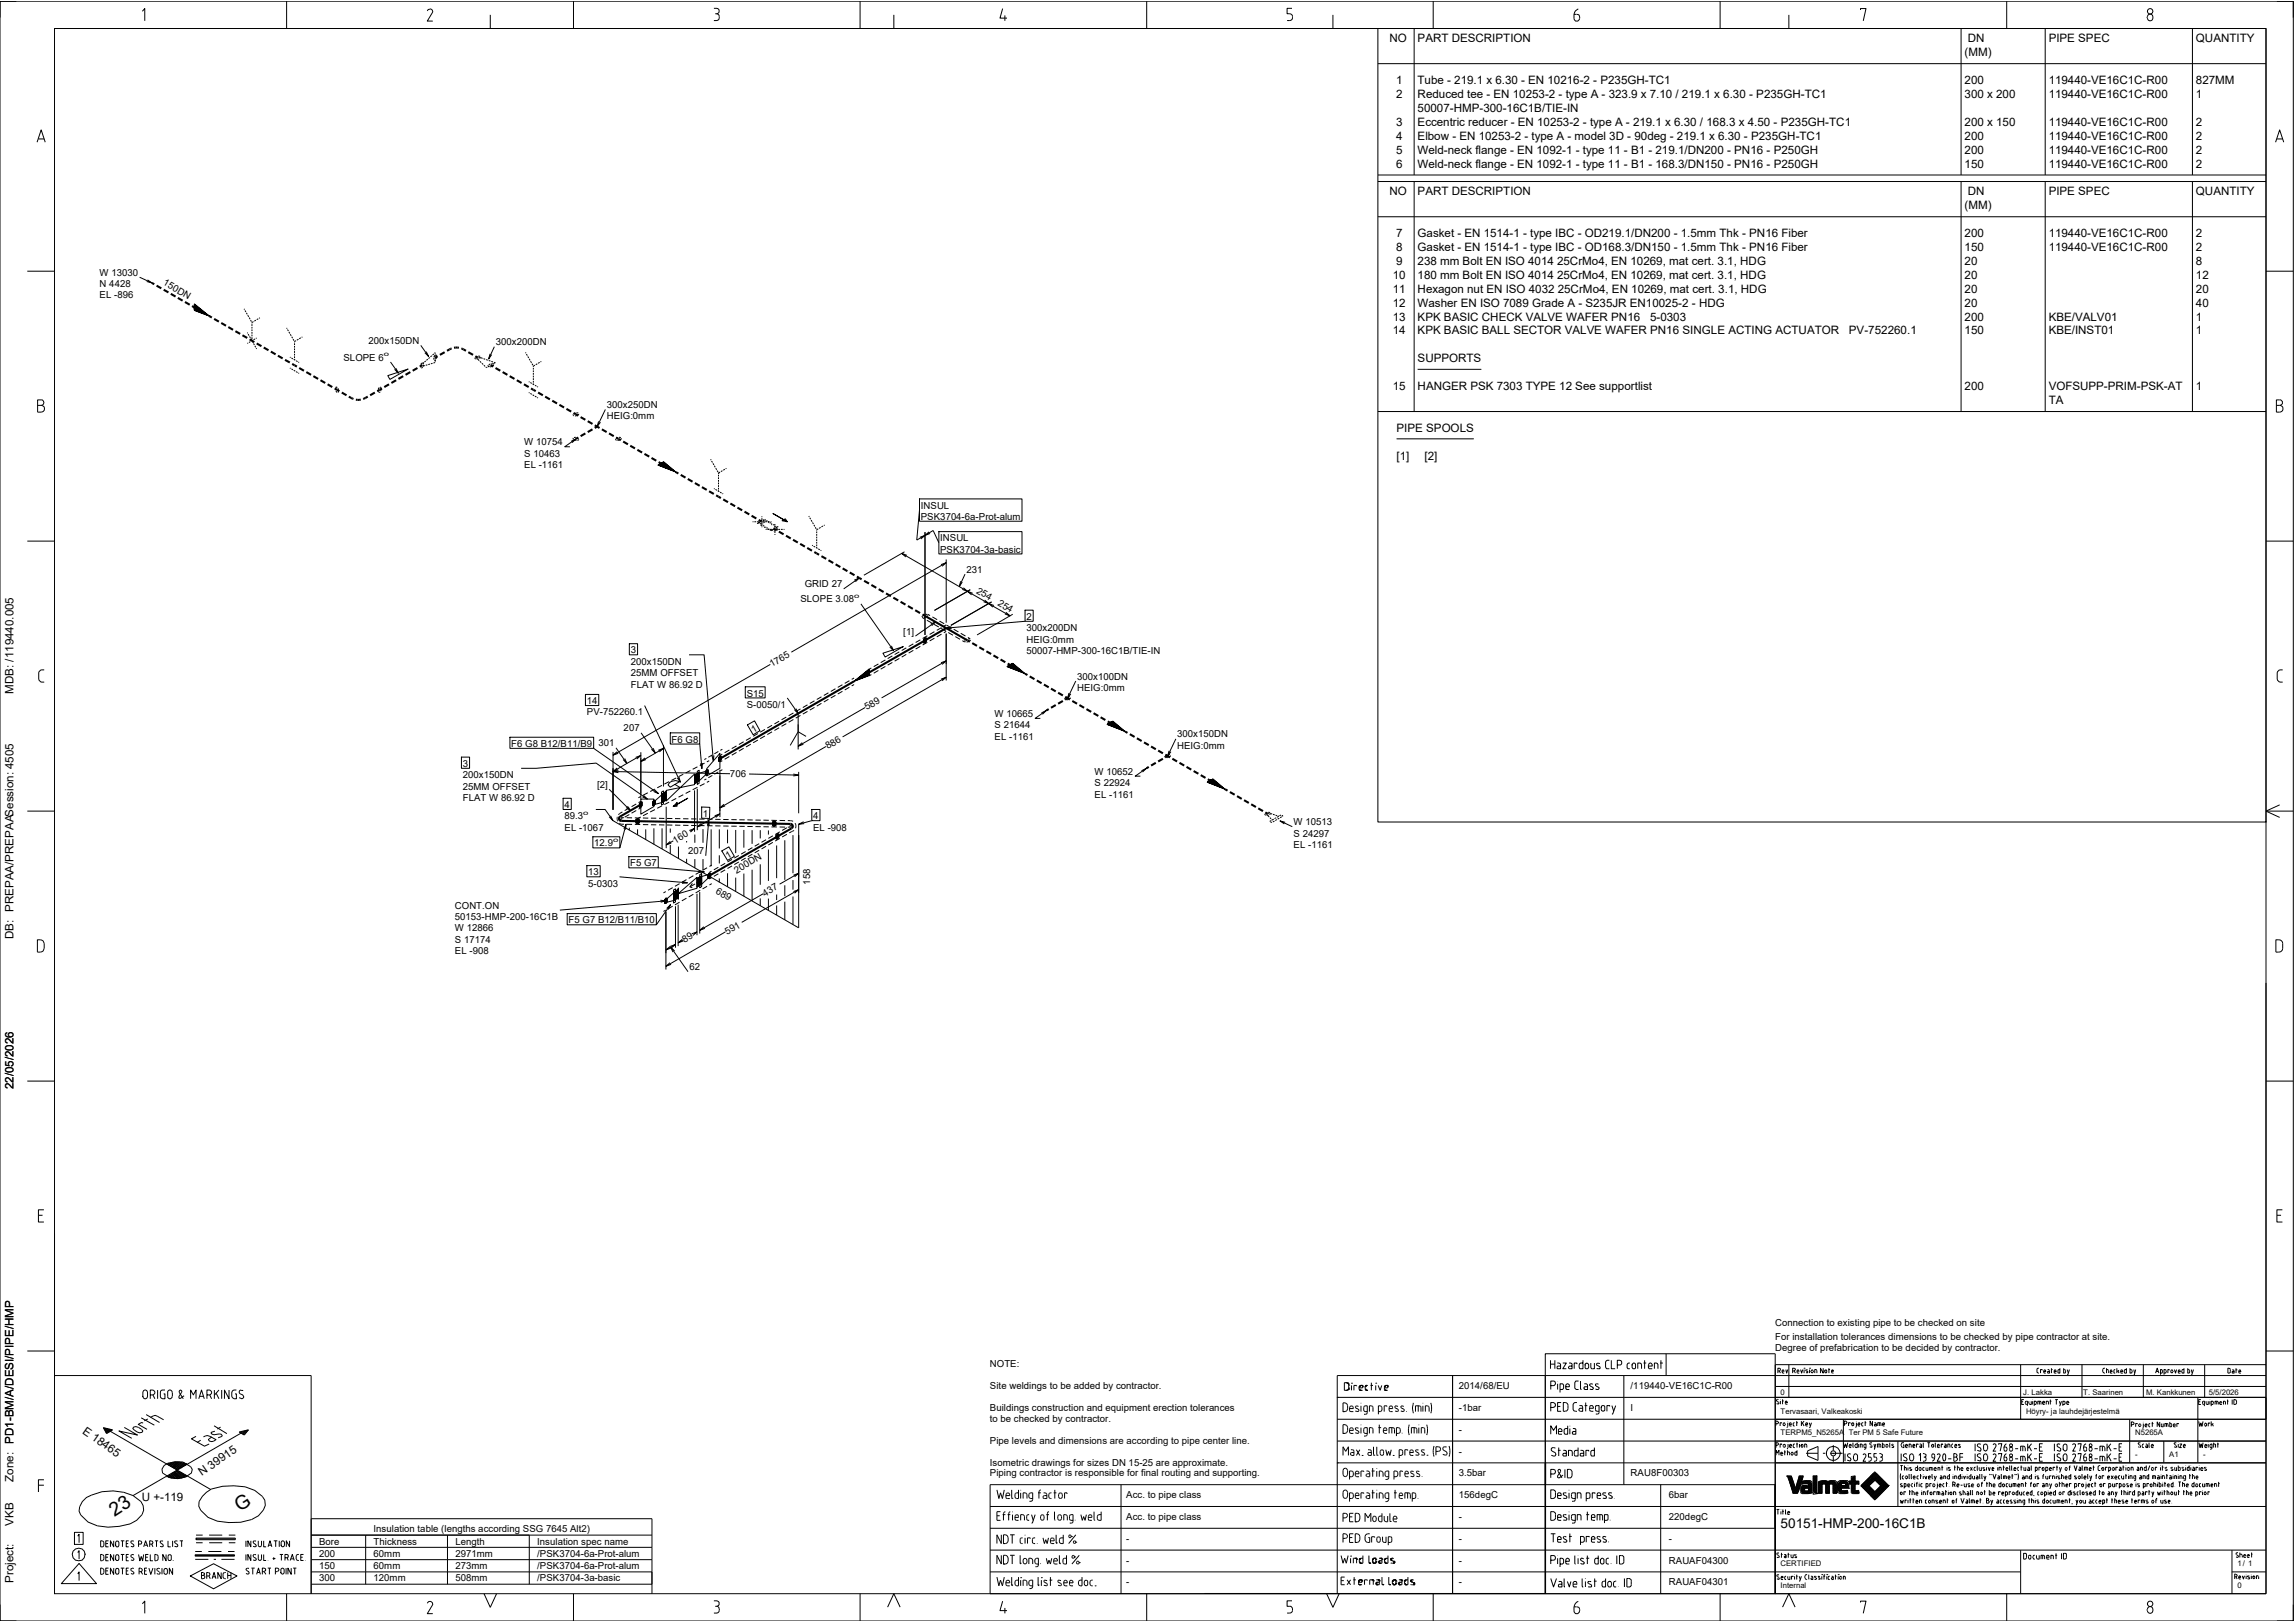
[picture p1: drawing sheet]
<svg xmlns="http://www.w3.org/2000/svg" width="841mm" height="594mm" viewBox="0 0 841 594" stroke-linecap="round" stroke-linejoin="round" font-family="sans-serif">
<defs><g id="words">
<g font-size="7.1">
<text x="42" y="556" transform="rotate(-33 42 556)">23</text>
<text x="87.9" y="554" transform="rotate(-33 87.9 554)">G</text>
</g>
<text font-size="4.9" x="652.5" y="560">50151-HMP-200-16C1B</text>
<g font-size="4.2">
<text x="509.2" y="15.5">NO</text>
<text x="519.5" y="15.5">PART DESCRIPTION</text>
<text x="721.1" y="15.5">DN</text>
<text x="750.7" y="15.5">PIPE SPEC</text>
<text x="804.7" y="15.5">QUANTITY</text>
<text x="719.9" y="20.5">(MM)</text>
<text x="511.6" y="30.8">1</text>
<text x="511.6" y="35.9">2</text>
<text x="519.5" y="30.8">Tube - 219.1 x 6.30 - EN 10216-2 - P235GH-TC1</text>
<text x="519.5" y="35.9">Reduced tee - EN 10253-2 - type A - 323.9 x 7.10 / 219.1 x 6.30 - P235GH-TC1</text>
<text x="719.9" y="30.8">200</text>
<text x="719.9" y="35.9">300 x 200</text>
<text x="750.7" y="30.8">119440-VE16C1C-R00</text>
<text x="750.7" y="35.9">119440-VE16C1C-R00</text>
<text x="804.7" y="30.8">827MM</text>
<text x="804.7" y="35.9">1</text>
<text x="519.5" y="40.9">50007-HMP-300-16C1B/TIE-IN</text>
<text x="511.6" y="46.1">3</text>
<text x="519.5" y="46.1">Eccentric reducer - EN 10253-2 - type A - 219.1 x 6.30 / 168.3 x 4.50 - P235GH-TC1</text>
<text x="719.9" y="46.1">200 x 150</text>
<text x="750.7" y="46.1">119440-VE16C1C-R00</text>
<text x="804.7" y="46.1">2</text>
<text x="511.6" y="51.2">4</text>
<text x="519.5" y="51.2">Elbow - EN 10253-2 - type A - model 3D - 90deg - 219.1 x 6.30 - P235GH-TC1</text>
<text x="719.9" y="51.2">200</text>
<text x="750.7" y="51.2">119440-VE16C1C-R00</text>
<text x="804.7" y="51.2">2</text>
<text x="511.6" y="56.3">5</text>
<text x="519.5" y="56.3">Weld-neck flange - EN 1092-1 - type 11 - B1 - 219.1/DN200 - PN16 - P250GH</text>
<text x="719.9" y="56.3">200</text>
<text x="750.7" y="56.3">119440-VE16C1C-R00</text>
<text x="804.7" y="56.3">2</text>
<text x="511.6" y="61.4">6</text>
<text x="519.5" y="61.4">Weld-neck flange - EN 1092-1 - type 11 - B1 - 168.3/DN150 - PN16 - P250GH</text>
<text x="719.9" y="61.4">150</text>
<text x="750.7" y="61.4">119440-VE16C1C-R00</text>
<text x="804.7" y="61.4">2</text>
<text x="509.2" y="71.6">NO</text>
<text x="519.5" y="71.6">PART DESCRIPTION</text>
<text x="721.1" y="71.6">DN</text>
<text x="750.7" y="71.6">PIPE SPEC</text>
<text x="804.7" y="71.6">QUANTITY</text>
<text x="719.9" y="76.6">(MM)</text>
<text x="511.6" y="86.9">7</text>
<text x="519.5" y="86.9">Gasket - EN 1514-1 - type IBC - OD219.1/DN200 - 1.5mm Thk - PN16 Fiber</text>
<text x="719.9" y="86.9">200</text>
<text x="750.7" y="86.9">119440-VE16C1C-R00</text>
<text x="804.7" y="86.9">2</text>
<text x="511.6" y="92">8</text>
<text x="519.5" y="92">Gasket - EN 1514-1 - type IBC - OD168.3/DN150 - 1.5mm Thk - PN16 Fiber</text>
<text x="719.9" y="92">150</text>
<text x="750.7" y="92">119440-VE16C1C-R00</text>
<text x="804.7" y="92">2</text>
<text x="511.6" y="97.1">9</text>
<text x="519.5" y="97.1">238 mm Bolt EN ISO 4014</text>
<text x="570.6" y="97.1">25CrMo4, EN 10269, mat cert. 3.1, HDG</text>
<text x="719.9" y="97.1">20</text>
<text x="804.7" y="97.1">8</text>
<text x="510.4" y="102.2">10</text>
<text x="510.4" y="107.3">11</text>
<text x="519.5" y="102.2">180 mm Bolt EN ISO 4014</text>
<text x="519.5" y="107.3">Hexagon nut EN ISO 4032</text>
<text x="570.6" y="102.2">25CrMo4, EN 10269, mat cert. 3.1, HDG</text>
<text x="570.9" y="107.3">25CrMo4, EN 10269, mat cert. 3.1, HDG</text>
<text x="719.9" y="102.2">20</text>
<text x="719.9" y="107.3">20</text>
<text x="804.7" y="102.2">12</text>
<text x="804.7" y="107.3">20</text>
<text x="510.4" y="112.4">12</text>
<text x="519.5" y="112.4">Washer EN ISO 7089 Grade A - S235JR EN10025-2 - HDG</text>
<text x="719.9" y="112.4">20</text>
<text x="804.7" y="112.4">40</text>
<text x="510.4" y="117.5">13</text>
<text x="519.5" y="117.5">KPK BASIC CHECK VALVE WAFER PN16</text>
<text x="604.6" y="117.5">5-0303</text>
<text x="719.9" y="117.5">200</text>
<text x="750.7" y="117.5">KBE/VALV01</text>
<text x="804.7" y="117.5">1</text>
<text x="510.4" y="122.6">14</text>
<text x="519.5" y="122.6">KPK BASIC BALL SECTOR VALVE WAFER PN16 SINGLE ACTING ACTUATOR</text>
<text x="677.5" y="122.6">PV-752260.1</text>
<text x="719.9" y="122.6">150</text>
<text x="750.7" y="122.6">KBE/INST01</text>
<text x="804.7" y="122.6">1</text>
<text x="519.5" y="132.8">SUPPORTS</text>
<text x="510.4" y="143">15</text>
<text x="519.5" y="143">HANGER PSK 7303 TYPE 12 See supportlist</text>
<text x="719.9" y="143">200</text>
<text x="750.7" y="143">VOFSUPP-PRIM-PSK-AT</text>
<text x="804.7" y="143">1</text>
<text x="750.7" y="148">TA</text>
<text x="511.8" y="158.3">PIPE SPOOLS</text>
<text x="511.8" y="168.5">[1]</text>
<text x="522" y="168.5">[2]</text>
<text x="5" y="254.2" transform="rotate(-90 5 254.2)">MDB: /119440.005</text>
<text x="5" y="344.2" transform="rotate(-90 5 344.2)">DB: PREPAA/PREPAASession: 4505</text>
<text x="5" y="399.1" transform="rotate(-90 5 399.1)">22/05/2026</text>
<text x="30" y="525" transform="rotate(35 30 525)">E 18465</text>
<text x="5" y="529" transform="rotate(-90 5 529)">PD1-BM/A/DESI/PIPE/HMP</text>
<text x="5" y="543" transform="rotate(-90 5 543)">Zone:</text>
<text x="74" y="541" transform="rotate(-35 74 541)">N 39915</text>
<text x="52" y="550">U +-119</text>
<text x="5" y="559" transform="rotate(-90 5 559)">VKB</text>
<text x="5" y="580" transform="rotate(-90 5 580)">Project:</text>
</g>
<g font-size="3.5">
<text x="36.5" y="101">W 13030</text>
<text x="36.5" y="105.2">N 4428</text>
<text x="59.5" y="104.2" transform="rotate(30 59.5 104.2)">150DN</text>
<text x="36.5" y="109.4">EL -896</text>
<text x="135" y="126">200x150DN</text>
<text x="181.7" y="126.5">300x200DN</text>
<text x="125.9" y="132.1">SLOPE 6</text>
<text x="222.3" y="149.5">300x250DN</text>
<text x="222.3" y="153.7">HEIG:0mm</text>
<text x="192.1" y="163.2">W 10754</text>
<text x="192.1" y="167.4">S 10463</text>
<text x="192.1" y="171.5">EL -1161</text>
<text x="337.4" y="186.4">INSUL</text>
<text x="337.4" y="190.5">PSK3704-6a-Prot-alum</text>
<text x="344.5" y="198.4">INSUL</text>
<text x="344.5" y="202.6">PSK3704-3a-basic</text>
<text x="354.1" y="209.9">231</text>
<text x="294.9" y="215.3">GRID 27</text>
<text x="293.3" y="220.8">SLOPE 3.08</text>
<text x="357.6" y="217.2" transform="rotate(30 357.6 217.2)">254</text>
<text x="365.4" y="221.7" transform="rotate(30 365.4 221.7)">254</text>
<text x="376.1" y="227.2">2</text>
<text x="331" y="232.6">[1]</text>
<text x="376.1" y="231.3">300x200DN</text>
<text x="231.2" y="239.4">3</text>
<text x="376.1" y="235.5">HEIG:0mm</text>
<text x="376.1" y="239.7">50007-HMP-300-16C1B/TIE-IN</text>
<text x="231.2" y="243.6">200x150DN</text>
<text x="282.9" y="244.5" transform="rotate(-30 282.9 244.5)">1765</text>
<text x="231.2" y="247.8">25MM OFFSET</text>
<text x="231.2" y="251.9">FLAT W 86.92 D</text>
<text x="394.7" y="249">300x100DN</text>
<text x="273.6" y="255.2">S15</text>
<text x="394.7" y="253.2">HEIG:0mm</text>
<text x="215.1" y="258">14</text>
<text x="215.1" y="262.2">PV-752260.1</text>
<text x="273.6" y="259.4">S-0050/1</text>
<text x="317.7" y="260.3" transform="rotate(-30 317.7 260.3)">589</text>
<text x="364.5" y="262.7">W 10665</text>
<text x="228.5" y="268">207</text>
<text x="276.2" y="268.5" transform="rotate(-30 276.2 268.5)">1</text>
<text x="364.5" y="266.9">S 21644</text>
<text x="187.3" y="273.7">F6 G8 B12/B11/B9</text>
<text x="219.3" y="273.5">301</text>
<text x="246.1" y="272.1">F6 G8</text>
<text x="303.4" y="274.6" transform="rotate(-30 303.4 274.6)">886</text>
<text x="364.5" y="271">EL -1161</text>
<text x="431.4" y="270.2">300x150DN</text>
<text x="431.4" y="274.4">HEIG:0mm</text>
<text x="169.6" y="281">3</text>
<text x="169.6" y="285.2">200x150DN</text>
<text x="267.5" y="284.8" transform="rotate(1 267.5 284.8)">706</text>
<text x="401.1" y="283.9">W 10652</text>
<text x="169.6" y="289.3">25MM OFFSET</text>
<text x="169.6" y="293.5">FLAT W 86.92 D</text>
<text x="218.8" y="288.7">[2]</text>
<text x="401.1" y="288.1">S 22924</text>
<text x="401.1" y="292.2">EL -1161</text>
<text x="206.9" y="296.1">4</text>
<text x="257.6" y="299.4" transform="rotate(1 257.6 299.4)">1</text>
<text x="206.9" y="300.3">89.3</text>
<text x="206.9" y="304.4">EL -1067</text>
<text x="298" y="300.2">4</text>
<text x="298" y="304.4">EL -908</text>
<text x="474" y="302.4">W 10513</text>
<text x="217.8" y="310.2">12.9</text>
<text x="247.4" y="309.2" transform="rotate(-30 247.4 309.2)">160</text>
<text x="474" y="306.6">S 24297</text>
<text x="474" y="310.7">EL -1161</text>
<text x="230.9" y="317.5">F5 G7</text>
<text x="252.2" y="313.1">207</text>
<text x="266.8" y="314.6" transform="rotate(-30 266.8 314.6)">1</text>
<text x="215.5" y="320.8">13</text>
<text x="269.9" y="320.1" transform="rotate(-30 269.9 320.1)">200DN</text>
<text x="215.5" y="324.9">5-0303</text>
<text x="262.1" y="327.2" transform="rotate(30 262.1 327.2)">689</text>
<text x="280.3" y="328.6" transform="rotate(-30 280.3 328.6)">437</text>
<text x="296.9" y="324.2" transform="rotate(-90 296.9 324.2)">158</text>
<text x="166.7" y="333">CONT.ON</text>
<text x="166.7" y="337.1">50153-HMP-200-16C1B</text>
<text x="166.7" y="341.3">W 12866</text>
<text x="208.3" y="338.4">F5 G7 B12/B11/B10</text>
<text x="166.7" y="345.5">S 17174</text>
<text x="250.9" y="345.5" transform="rotate(-30 250.9 345.5)">89</text>
<text x="266.4" y="342.6" transform="rotate(-30 266.4 342.6)">591</text>
<text x="166.7" y="349.6">EL -908</text>
<text x="252.6" y="355.6">62</text>
<text x="650.5" y="486.1">Connection to existing pipe to be checked on site</text>
<text x="650.5" y="491.1">For installation tolerances dimensions to be checked by pipe contractor at site.</text>
<text x="650.5" y="495.1">Degree of prefabrication to be decided by contractor.</text>
<text x="362.7" y="501">NOTE:</text>
<text x="362.7" y="509">Site weldings to be added by contractor.</text>
<text x="534.6" y="509">2014/68/EU</text>
<text x="597.6" y="509">/119440-VE16C1C-R00</text>
<text x="362.7" y="517">Buildings construction and equipment erection tolerances</text>
<text x="362.7" y="521">to be checked by contractor.</text>
<text x="534.6" y="517">-1bar</text>
<text x="597.6" y="517">I</text>
<text x="534.6" y="525">-</text>
<text x="362.7" y="529">Pipe levels and dimensions are according to pipe center line.</text>
<text x="534.6" y="533">-</text>
<text x="362.7" y="537">Isometric drawings for sizes DN 15-25 are approximate.</text>
<text x="362.7" y="541">Piping contractor is responsible for final routing and supporting.</text>
<text x="534.6" y="541">3.5bar</text>
<text x="597.6" y="541">RAU8F00303</text>
<text x="412.7" y="549">Acc. to pipe class</text>
<text x="534.6" y="549">156degC</text>
<text x="611.5" y="549">6bar</text>
<text x="412.7" y="557">Acc. to pipe class</text>
<text x="534.6" y="557">-</text>
<text x="611.5" y="557">220degC</text>
<text x="136.9" y="561.5">Insulation table (lengths according SSG 7645 Alt2)</text>
<text x="116.9" y="566">Bore</text>
<text x="136.9" y="566">Thickness</text>
<text x="166.9" y="566">Length</text>
<text x="196.9" y="566">Insulation spec name</text>
<text x="412.7" y="565">-</text>
<text x="534.6" y="565">-</text>
<text x="611.5" y="565">-</text>
<text x="116.9" y="570.5">200</text>
<text x="116.9" y="575">150</text>
<text x="136.9" y="570.5">60mm</text>
<text x="136.9" y="575">60mm</text>
<text x="166.9" y="570.5">2971mm</text>
<text x="166.9" y="575">273mm</text>
<text x="196.9" y="570.5">/PSK3704-6a-Prot-alum</text>
<text x="196.9" y="575">/PSK3704-6a-Prot-alum</text>
<text x="412.7" y="573">-</text>
<text x="534.6" y="573">-</text>
<text x="611.5" y="573">RAUAF04300</text>
<text x="116.9" y="579.5">300</text>
<text x="136.9" y="579.5">120mm</text>
<text x="166.9" y="579.5">508mm</text>
<text x="196.9" y="579.5">/PSK3704-3a-basic</text>
<text x="412.7" y="581">-</text>
<text x="534.6" y="581">-</text>
<text x="611.5" y="581">RAUAF04301</text>
</g>
<g font-size="2.8">
<text x="652.5" y="511">0</text>
<text x="741.4" y="511">J. Lakka</text>
<text x="763.4" y="511">T. Saarinen</text>
<text x="786.4" y="511">M. Kankkunen</text>
<text x="809.4" y="511">5/5/2026</text>
<text x="652.5" y="518">Tervasaari, Valkeakoski</text>
<text x="742.4" y="518">Höyry- ja lauhdejärjestelmä</text>
<text x="652.5" y="526">TERPM5_N5265A</text>
<text x="677.5" y="526">Ter PM 5 Safe Future</text>
<text x="782.4" y="526">N5265A</text>
<text x="782.4" y="534">-</text>
<text x="794.9" y="534">A1</text>
<text x="807.4" y="534">-</text>
<text x="652.5" y="574">CERTIFIED</text>
<text x="819.9" y="574">1/ 1</text>
<text x="652.5" y="582">Internal</text>
<text x="819.9" y="582">0</text>
</g>
<g font-size="2.3">
<text x="140.6" y="130.4">o</text>
<text x="313" y="219.1">o</text>
<text x="213.7" y="298.6">o</text>
<text x="224.6" y="308.5">o</text>
</g>
</g></defs>
<g fill="none" stroke="#000" stroke-width=".37">
<path d="M0 .4h840.4v593.6h-840.4zM6 .4h-6v6.1M20 10.4h810.4v573.6h-810.4zM52.2 4.1l.9-1v4.5M105 .4v10M157.6 3.4h-.5l-.5 .6M157.6 3.2a.95 .95 0 0 1 .8 1.5l-1.8 3h2M179.7 5.4v5M210.2 .4v10M261.6 3.1h1a1.03 1.03 0 0 1 .9 1.2 1.03 1.03 0 0 1-1.4 .7M262.6 5a.89 .89 0 0 1 .9 1M263.5 6.5a.89 .89 0 0 1-.9 1h-1"/>
<path d="M263.6 6v.5M315.2 .4v10M327.5 5.4v5M367.4 3.1l-1 3.5h2.6M368.2 5.6v2M420.2 .4v10M473.4 3.1h-1.7v1.9h1a1.28 1.28 0 0 1 1 1.3 1.28 1.28 0 0 1-1 1.2h-1M488.5 5.4v5M504.9 10.4h325.5v290.8h-325.5zM504.9 10.4h325.5M518.2 10.4v53.7M525.2 .4v10"/>
<path d="M577.8 5.3h-1v1.4a.99 .99 0 0 0 1 1 .99 .99 0 0 0 1-1M577.9 5.3a1.02 1.02 0 0 1 1 1.4M578.4 3.2a2.37 2.37 0 0 0-1.6 2.1M630.3 .4v10M655.5 5.4v5M681.8 3.7v-.6h2l-1 4.5M718.6 10.4v53.7M735.4 .4v10M749.5 10.4v53.7M786.8 6.2v.4M786.9 6.2a1.1 1.1 0 0 1 1.6-.9 1.1 1.1 0 0 1 .3 1.7 .99 .99 0 0 1-1.1 .6 .99 .99 0 0 1-.8-1M803.4 10.4v53.7"/>
<path d="M834.4 .4h6v6.1M504.9 23.3h325.5M13.6 52.1l1.5-4.5 1.5 4.5M14.1 50.9h2.1M833.9 52.1l1.5-4.5 1.5 4.5M834.4 50.9h2.1M504.9 64.1h325.5M504.9 66.5h325.5M504.9 79.4h325.5M518.2 66.5v84.3M718.6 66.5v84.3M749.5 66.5v84.3"/>
<path d="M803.4 66.5v84.3M10 99.4h10M830.4 99.4h10M51.2 101.6l4.5 2.1M54.1 102.6l1.6 1.1-1.9-.5M71.2 112.7v-1.3l5.6 4.5-5.6-2.1v-2.2l5 4-5-2v-1.9l4.4 3.6-4.4-1.7v-1.7l4 3-4-1.6v-1.2l3.4 2.6-3.4-1.4v-1.1l2.8 2.1-2.8-1.2v-.7l2.5 1.7-2.5-1.2v-.4l1.8 1.1-1.8-.8 5.6 3.1M89.4 113.2l.2 .3M89.8 113.8l.3 .5M90.3 114.6l.3 .6M90.8 115.5l.3 .6M91.3 116.4l.4 .6M91.8 117.3l.3 .6"/>
<path d="M92.3 118.1v.4M92.3 118.8v.6M92.3 119.8v.6M92.9 117.8l-.6 .4M93.8 117.3l-.6 .4M94.6 116.8l-.5 .3M95.2 116.4l-.3 .2M90.6 121.9l.2 .3M90.9 125.7l-.3 .2M90.9 122.4l.4 .6M91.4 123.3l.4 .5M91.8 125.2l-.6 .3"/>
<path d="M91.9 124.1l.3 .6M92.3 120.7v.6M92.3 121.7v.6M92.3 122.6v.6M92.3 123.6v.6M92.3 124.5v.3M92.4 125l.3 .6M92.6 124.7l-.5 .3M92.9 125.9l.3 .5M93.4 126.7l.3 .6M93.5 124.2l-.6 .3M93.9 127.6l.1 .3"/>
<path d="M94 123.8l-.3 .2M105 120.1l.2 .3M105.3 120.7l.4 .6M105.9 121.6l.3 .6M106.2 130.9l.3 .1M106.2 134.8l.3 .2M106.4 122.5l.3 .6M106.8 131.2l.6 .3M106.8 135.2l.6 .3M106.9 123.4l.3 .5M107.4 124.2l.3 .6M107.6 131.7l.6 .3"/>
<path d="M107.6 135.7l.6 .3M107.9 125.1h.1M107.9 125.1v.4M107.9 125.8v.6M107.9 126.7v.7M107.9 127.7v.7M107.9 128.7v.6M107.9 129.6v.7M107.9 130.6v.6M107.9 131.5v.4M108.5 124.8l-.6 .3M108.5 132.2l.5 .3"/>
<path d="M108.5 136.2l.5 .3M109.3 132.7l.3 .1M109.3 136.7l.3 .1M109.4 124.3l-.6 .4M110.2 123.8l-.6 .3M110.8 123.5l-.3 .1M142.1 137.6l7.4-2.3-6.6 3.7zM143.1 132.6l2.9 4.2M145.1 135l.9 1.8-1.4-1.5M154.2 133.5h.1M154.2 133.9v.7M154.2 126.6l2.9 4"/>
<path d="M154.6 133l-.4 .5M154.7 133.7v.5M154.8 132.9h.4v.4M154.9 134.6l-.2 .2h-.3M155.2 133.6l-.1 .7M155.3 132.9l-.5 .5M155.7 134l-.6 .1M156 132.3l-.5 .4M156.2 128.8l.9 1.8-1.4-1.4M156.6 133.7l-.6 .2M156.8 131.6l-.5 .4M157.5 131l-.5 .4"/>
<path d="M157.6 133.4l-.7 .2M158.2 130.3l-.4 .5M158.5 133.1l-.6 .2M159 130.7h.1M159 131.1v.7M159 129.7l-.5 .4M159.2 129.5l.3-.3v.4M159.4 130.2l-.4 .5M159.5 132.8l-.7 .2M159.5 129.9v.7M159.5 130.9v.7M159.5 131.9v.6"/>
<path d="M159.7 130.1h.3v.4M159.7 131.8l-.2 .2h-.4M160 130.8l-.1 .7M174 131.1l.4 .5M174.9 130.5l-.6 .4M175 131.1l-.3 .2 .2 .2M175.1 131.7l.5 .5M175.3 130.5l.7 .1M175.3 130.9l.6 .1M175.4 131.5l-.7 .1M175.9 132.4l.4 .5M176.1 130.9l-.4 .4"/>
<path d="M176.2 131.1l.7 .2M176.6 133.1l.5 .5M177.2 131.4l.6 .3M177.3 133.8l.5 .5M178 134.5l.3 .2 .2-.1M178.1 131.8l.7 .2M178.8 133.8l.4 .6M179.1 132.1l.6 .2M179.4 134.1l-.6 .3M179.6 129.7l-.5 1.9 1.1-1.6M179.7 133.3l-.6 .4M180 132.4l.7 .2"/>
<path d="M180 133.3l.7 .1M180.2 134.3l-.7 .1M180.3 133.6l-.6 .4M180.9 133.7l-.4 .4M181 132.8l.5 .2M181.2 127l-2.1 4.6M181.2 133.1l-.6 .4M192.6 129.1l.1 .3M192.9 129.7l.3 .6M193.4 130.6l.3 .6M193.8 139.9l.2 .1M193.9 131.5l.4 .6"/>
<path d="M194.4 132.4l.4 .5M194.9 133.2l.4 .6M195.5 134.8v.6M195.5 135.7v.7M195.5 136.7v.6M195.5 137.6v.7M195.5 138.6v.7M195.5 139.6v.6M196 133.8l-.5 .3v.4M196.9 133.3l-.6 .4M197.8 132.8l-.6 .3M198.4 132.5l-.3 .1"/>
<path d="M519.5 135.3h23.3M13.8 146.5h1.3a1.01 1.01 0 0 1 1 1 1.01 1.01 0 0 1-1 1 1.24 1.24 0 0 1 1.2 1.3 1.24 1.24 0 0 1-1.2 1.2h-1.3zM13.8 148.5h1.3M123 141.9h.1M123 141.9l.6 .1M123 142.3v.7M123.1 143.3l.4 .5M123.8 142.3l.2 .6M124 143.2l-.2 .6M138.6 142.5h.1M138.6 142.9v.7M139 142l-.4 .5"/>
<path d="M139.3 141.9h.3v.4M139.3 143.5l-.2 .3h-.3M139.6 142.6l-.1 .7M193.8 143.8l.2 .2M194.3 140.2l.6 .3M194.3 144.2l.6 .3M195.2 140.7l.5 .3M195.2 144.7l.5 .3M195.5 140.5v.3M196 141.2l.6 .3M196 145.2l.6 .3M196.9 141.7l.3 .1"/>
<path d="M196.9 145.7l.3 .1M209.9 151.8l.4 .6M210.9 151.3l-.6 .4M211.2 151.3h.7M211.4 152.3l-.7 .1M212.1 151.7l-.4 .4M219.3 154.4l-.5 1.9 1.2-1.6M221.8 150l-3 6.3M504.9 150.8h325.5M834.2 146.5h1.2a1.01 1.01 0 0 1 1 1 1.01 1.01 0 0 1-1 1 1.24 1.24 0 0 1 1.2 1.3 1.24 1.24 0 0 1-1.2 1.2h-1.2zM834.2 148.5h1.2M209.3 161.7l1.8-.9-1.5 1.4"/>
<path d="M210.1 160.5l-.2 .3 .4 .2M210.6 161.2l.6 .2M211 160.2l-.7 .1M211.1 160.8l-4.2 2.9h2M211.4 160.4l.6 .3M212.1 161l-.5 .4M225.5 160.8l.4 .5M226.5 160.3l-.7 .3M226.8 160.2l.7 .1M227 161.3l-.7 .1M227.7 160.6v.2l-.4 .3M242.2 169.8l-1.1 .6 6.6 2.6-4.5-3.8-2 1.2 6 2.3-4.1-3.4-1.7 1 5.2 2.1-3.6-3-1.5 .8 4.6 1.8-3.3-2.6-1.2 .7 4 1.7-2.9-2.3-.9 .5 3.2 1.4-2.5-1.8-.6 .4 2.7 1.2-2.2-1.5-.3 .2 5.6 3.1"/>
<path d="M260.4 168.3l.2 .3M260.7 168.9l.4 .6M261.3 169.8l.3 .6M261.6 179l.3 .2M261.8 170.6l.3 .6M262.2 179.3l.5 .4M262.3 171.5l.3 .6M262.8 172.4l.3 .6M263 179.8l.6 .4M263.3 173.3h.1M263.3 173.3v.3M263.3 174v.6"/>
<path d="M263.3 174.9v.6M263.3 175.9v.6M263.3 176.8v.7M263.3 177.8v.6M263.3 178.7v.7M263.3 179.7v.3M263.9 173l-.6 .3M264.7 172.5l-.5 .3M265.6 171.9l-.6 .4M266.2 171.6l-.3 .2M511.8 160.8h28.3M10 198.3h10"/>
<path d="M263.9 180.3l.5 .4M264.7 180.8l.3 .2M275.8 191.2h.3M276.4 191.2h.7M277.4 191.8h.6M277.4 191.2h.7M278.3 191.3l-.6 .3M278.4 191.1l-.2 .3 .3 .2M278.4 191.8h.3v.3M278.4 191.2h.7M278.6 191.2l.6-.3v.6M278.6 190.8h.1"/>
<path d="M278.7 192.5h.1M278.7 192.5h.6M279.2 189.2v.3M279.2 189.9v.6M279.2 191.9v.6M279.2 192.9v.3M279.2 190.7l-.6 .1M279.4 191.2h.7M279.4 191.7h-.6M279.5 190.6l.6 .3M279.7 192.5h.2v.4M280 193.2h.6"/>
<path d="M280.1 190.4l-.6 .3M280.2 191.1l-.4 .5M280.4 190.2v.6M280.4 191.2h.6M280.6 194h.3M280.7 190.9h.6M281 193.2l.1 .5M281.3 193.9h.6M281.3 194h.6M281.4 191.2h.6M281.6 191.6h.1M281.6 191v.6"/>
<path d="M282 191.6h.6M282.2 194h.7M282.3 193.9h.1M282.3 193.9v.6M282.4 191.2h.3M282.8 191.8l.1 .5M283.1 194.2l-.6 .3M283.2 193.9l-.2 .3 .3 .2M283.2 194h.7M283.3 192.3h.6M283.3 188.2l5.2 3-1.9-.4 1.2-.7 .7 1.1zM283.4 194l.6-.3v.6"/>
<path d="M284 193h.2M284 192v.3M284 192.6v.7M284 194.7v.6M284 195.7v.3M284 193.5l-.6 .1M284.2 194h.6M284.2 194.5h-.6M284.4 193.4l.5 .3M284.4 193.4h.1M284.5 193h.7M284.8 193.2l-.5 .3"/>
<path d="M285 193.9l-.5 .5M285.2 194h.7M286.2 194h.6M287.2 194h.3M296.4 189.1l.2 .3M296.7 189.7l.3 .6M297.2 190.6l.4 .6M297.6 199.8l.3 .2M297.7 191.4l.4 .6M298.2 192.3l.4 .6M298.8 193.2l.3 .6M299.3 194.1v.3"/>
<path d="M299.3 194.8v.6M299.3 195.7v.6M299.3 196.7v.6M299.3 197.6v.7M299.3 198.6v.6M299.3 199.5v.7M299.8 193.8l-.5 .3M300.7 193.3l-.6 .3M301.6 192.7l-.6 .4M302.2 192.4l-.3 .2M337 182.8h37.5v8.2h-37.5zM337 186.9l-1.1 11 6.1-3.5 2 4.5"/>
<path d="M337.1 196.9l1.9-.7-1.6 1.3M339 195v37.7M340.5 194.9l-1.5 1.3 1.8-.7M344 194.8h30.5v8.2h-30.5zM830.4 198.3h10M298.1 200.1l.6 .4M299 200.6l.6 .4M299.3 200.5v.3M299.8 201.1l.6 .4M300.7 201.6l.3 .2M313.1 212.6l1.8-.8-1.4 1.4M314.9 211.8l-5.7 4"/>
<path d="M330.5 202.8l39.6 22.9M331.5 202.2l-14.9 8.6M332.4 203.5l-1.9-.7 1.4 1.3M344.8 206.9l1.9-.7-1.5 1.3M346.7 205v23.2M346.7 206.2l-56.7 32.8M352 213l-.5 1.9 1.1-1.6M353 215.4l1.5 1.3-1.9-.7M353.6 210.4l-2.1 4.5M355.5 216.1l-13.1 7.6M356.4 217.4l-1.9-.7 1.5 1.3M360.8 219.9l1.5 1.3-1.9-.7"/>
<path d="M230.6 235.9h3v4.1h-3zM252.5 240h5.5l3.4 38.8M315.5 221.3l12 17.2M323.6 239.4l7.3-2.4-6.5 3.8zM326.6 236.7l.9 1.8-1.4-1.4M329.6 238.9l-1.8 .9M332.1 237.4l-1.7 1M332.1 239.8l-1.7 1M334.7 235.9l-1.7 1M334.7 238.3l-1.7 1M337.2 234.5l-1.7 .9M337.2 236.9l-1.7 .9"/>
<path d="M337.8 225.7l.4 .5M338 226.3l.8 .5M338.8 225.2l-.7 .3M339 233.7l.5 .1v1.2l-.5 .7-.6-.1v-1.2zM339.1 225.1l.7 .1M339.3 226.1l-.7 .1M339.7 227.3l1.7 1M339.8 233l-1.7 1M339.8 235.4l-1.7 1M339.9 225.1l.9 .5M340 225.5v.2l-.4 .2M341.1 228.7l1.7-.8-1.4 1.4"/>
<path d="M341.7 226.1l1.7 1M342.3 228.8l1.7 1M342.4 231.5l-1.7 1M342.4 233.9l-1.7 1M342.8 227.9l-7.3 5.2M344.3 227.6l1.7 1M344.9 230.3l1.7 1M345 230l-1.7 1M345 232.4l-1.7 1M346.7 229l-.8 .5M346.7 231.4l-.8 .5M346.7 232.2v17.2"/>
<path d="M346.9 229.1l1.7 1M347.5 231.8l1.7 1M348.6 229.7l-1.9 .5 2 .2M349.5 230.6l1.7 1M350.1 233.3l1.7 1M352.1 232.1l1.7 1M352.7 234.8l.8 .5M353.4 234.7l.4 .5M354.4 234.2l-.7 .3M354.7 233.6l.8 .5M354.7 234.1l.7 .1M354.9 235.1l-.7 .1"/>
<path d="M355.6 234.5v.2l-.4 .2M363.3 220.6l-14.9 8.6M364.2 221.9l-1.9-.7 1.5 1.3M368.6 224.4l1.5 1.3-1.9-.7M371.1 225.1l-13.1 7.6M375.6 223.6h3v4.1h-3zM375.6 227.7l-28.9 2.5M16.2 245.5l-1.3 .1-.7 1 .1 2.6 .6 .6 1.3 .2M214.5 254.5h4.9v4h-4.9zM236.2 258.5l13.1 28.1M273.1 251.7h7.3v4h-7.3zM282.3 243.5l-57.7 33.2"/>
<path d="M288.5 255.7l4 5.8v6.6l-2.9 5M291.7 259.7l.8 1.8-1.4-1.5M293.3 259.8l-1.7 .9M295.9 258.3l-1.7 1M298.5 256.8l-1.7 1M298.5 259.2l-1.7 1M301 255.3l-1.7 1M301 257.7l-1.7 1M303.6 253.9l-1.7 .9M303.6 256.3l-1.7 .9M306.2 252.4l-1.8 1M306.2 254.8l-1.8 1"/>
<path d="M308.7 250.9l-1.7 1M308.7 253.3l-1.7 1M311.3 249.4l-1.7 1M311.3 251.8l-1.7 1M313 248.5l-.9 .4M313 250.9l-.9 .4M317.1 259.3l-24.6 14.1M318.5 246.4v-1.2l-5.5 4.5 5.5-2.1v-2.2l-5 4 5-1.9v-2l-4.4 3.6 4.4-1.7v-1.7l-3.9 3 3.9-1.5v-1.3l-3.4 2.6 3.4-1.5v-1l-2.8 2.1 2.8-1.2v-.7l-2.4 1.7 2.4-1.2v-.4l-1.8 1.2 1.8-.9-5.5 3.1M319.3 247.2l-.8 .5M319.3 244.8l-.8 .5M321.9 243.3l-1.7 1M321.9 245.7l-1.7 1"/>
<path d="M324.4 241.8l-1.7 1M324.4 244.2l-1.7 1M327 240.3l-1.7 1M327 242.8l-1.7 .9M329.6 241.3l-1.8 1M344.8 242.9l1.9-.7-1.5 1.3M344.8 248.9l1.9-.7-1.5 1.3M346.7 242.2l-23.6 13.5M346.7 248.2l-37.9 21.8M370.1 243.7l-1.1 .6 6.6 2.6-4.5-3.8-2 1.2 6 2.3-4.1-3.4-1.7 1 5.2 2.1-3.6-3-1.5 .8 4.6 1.8-3.3-2.6-1.2 .7 4 1.7-2.9-2.3-.9 .5 3.2 1.4-2.5-1.8-.6 .4 2.7 1.2-2.2-1.5-.3 .2 1.9 .9-1.7-1 5.4 3.2M390.1 255.9l.4 .5M391 255.3l-.6 .4"/>
<path d="M391.4 255.3l.7 .1M391.5 256.3l-.7 .1M391.7 254l-.5 1.9 1.2-1.6M392.2 255.7l-.4 .4M394.2 249.5l-3 6.4M836.5 245.5a1.46 1.46 0 0 0-2 1.1l.1 2.6a1.57 1.57 0 0 0 1.9 .8M169.1 277.4h3v4.1h-3zM186.9 270.2h30.6v4h-30.6zM217.5 274.2l23.8 16.6M224.6 275.5v21.2M225.7 274l4 5.7M226.1 275.5l-1.5 1.2 1.9-.7"/>
<path d="M228.9 278l.8 1.7-1.4-1.4M229.7 279.7l-5.1 3 42.9 .8M232.9 277.5l1.9-.7-1.5 1.3M234.8 275.6v17.4M234.8 276.8l-5.1 2.9M234.9 268.5l5.2 7.4M236.3 277.7l-1.5 1.3 1.9-.7M239.3 274.1l.8 1.8-1.4-1.3M241.2 274.9l1.9-.7-1.5 1.3M243.1 273v15.2M243.1 274.2l-8.3 4.8M245.6 268.5h10.8v4.2h-10.8z"/>
<path d="M256.4 272.7l.8 8.9M257.4 279.6l-.2 2-.5-1.9M258.2 279.6l-1.8 .9M258.8 277.9l-.7 .4M259.9 278.7l-.9 .5M261 276.6l-1.4 .9M261.6 276.8l-.2 2-.5-1.9M263.2 275.4l-1.4 .8M263.8 277l.5 .1v1.2l-.5 .7-.5-.1v-1.2zM263.8 276v5.5l-4.8 2.8v-2.7zM264.7 276.3l-.9 .5M264.7 278.7l-.9 .5"/>
<path d="M264.7 274.6l-.7 .4M267.3 274.8l-1.8 1M267.3 277.2l-1.8 1M269.9 275.7l-1.7 1M269.9 273.3l-1.7 1M272.5 271.8l-1.7 1M272.5 274.2l-1.7 1M273.9 265.6l2.6-1.5 2 3.7-2.5 1.5zM275.1 270.3l-1.7 1M275.1 272.7l-1.7 1M277.7 268.8l-1.7 1M277.7 271.2l-1.7 1"/>
<path d="M280.3 267.3l-1.7 1M280.3 269.7l-1.7 1M282.9 265.8l-1.7 1M282.9 268.2l-1.7 1M285.5 264.3l-1.7 1M285.5 266.7l-1.7 1M288.1 262.8l-1.7 1M288.1 265.2l-1.7 1M290.7 261.3l-1.7 1M290.7 263.7l-1.7 1M292.5 265.4v9.2M292.5 268.1l2.9 1.8"/>
<path d="M293.3 262.2l-1.7 .9M294 272.1l-1.5 1.3 1.9-.7M295.9 260.7l-1.7 1M302.7 273.5l-38.9 22.5M381.6 261.3l1.8-1-1.4 1.5M383.4 260.3l-4.1 2.9h1.9M406.8 264.9l-1.1 .5 6.6 2.7-4.5-3.8-2 1.1 6 2.4-4.1-3.4-1.7 .9 5.2 2.1-3.6-3-1.5 .9 4.6 1.8-3.3-2.7-1.2 .7 4 1.7-2.9-2.2-.9 .4 3.2 1.5-2.5-1.8-.6 .3 2.7 1.2-2.2-1.5-.3 .3 1.9 .9-1.7-1 5.4 3.2M426.8 277.1l.4 .5M427.7 276.5l-.6 .4M428.1 276.5h.7M428.2 277.5l-.7 .1M428.4 275.2l-.5 1.8 1.2-1.5"/>
<path d="M428.9 276.9l-.4 .4M430.9 270.7l-3 6.3M10 297.2h10M191 281.5h5.5l21.9-1.9 18.8 13.2M206.4 292.5h2.9v4.1h-2.9zM218.3 296.6h3.4l2.9 4.1 68.1 39.3v-38l4.8-1.3M223.2 289.2l7.8 7.8M223.7 298.9l.9 1.8-1.4-1.4M226.1 281.4l-1.5 1.3 1.9-.7M226.2 299.3l.2 1.6M226.6 282.4l-2 .3 2 .4M228.1 297.5l-1.5 1.1"/>
<path d="M228.6 299.6h-1l-.4 .8 .9-.5M229.6 299.6l2 .1M229.9 295.4l1.1 1.6-1.6-1.1M230.6 296.1l-1.7 .9M230.6 298.5l-1.7 1M232.6 299.7h2M233.1 294.6l-1.7 1M233.1 297l-1.7 1M234.8 291.9l-.9 .4M234.8 299.4l-.9 .4M234.8 292.8h4.8v2.7l-4.8 2.8zM234.8 293.8l.5 .1v1.2l-.5 .7-.5-.1v-1.2z"/>
<path d="M234.8 293.6l-.8 .5M234.8 296l-.8 .5M235.6 299.7l2 .1M235.8 291.4l1.4 1.4-1.8-.8M237.4 290.5l-1.8 .9M237.4 298l-1.8 .9M238.5 299.8h2M239.6 293.2l.5 .1v1.2l-.5 .7-.5-.1v-1.2zM239.9 289.4l1.4 1.4-1.8-.8M240 289.1l-1.7 .9M240 296.7l-1.7 .8M241.5 299.9h2"/>
<path d="M242.4 291l1.7-1v3.2l-1.7 1zM242.4 290.2l.7-.4v4.8l-.7 .4zM242.4 291.3l-2.8 2.5v1l2.8-.7M242.6 287.8l-1.8 .9M242.6 295.3l-1.8 .9M244.1 289.6v3.9l10.4-9.9v3.9zM244.1 290l-1.7 1.2 1.7-.6-1.7 1.4 1.7-.6-1.7 1.4 1.7-.6-1.7 1.4 1.7-.6-1.7 1 1.7-1.4-1.7 .6 1.7-1.4-1.7 .6 1.7-1.4-1.7 .6 1.7-1.4-1.7 .8M244.1 295.6v15.2M244.4 299.9h2M245.2 286.4l-1.7 .9M245.2 293.9l-1.7 .9M247.3 287.4l-1.7 1-.8-.8a2.99 2.99 0 0 1 4.2-1.2l-1.7 1 2 1.2"/>
<path d="M247.4 300h1.9M247.8 285.1l-1.7 .9M247.8 292.6l-1.7 .9M248.1 294v1.4l-1.4 .1 5.3-3-5.3 3zM248.8 284.7l.5 1.9-1.1-1.6M250.4 283.7l-1.8 .9M250.4 291.2l-1.8 .9M253 282.4l-1.7 .9M253 289.9l-1.7 .9M254.5 284l1.7-1v3.2l-1.7 1zM254.5 289.6v15.2M255.5 282.6l.7-.4v4.8l-.7 .4z"/>
<path d="M255.5 289v15.2M255.6 281l-1.8 .9M255.6 288.5l-1.8 .9M256.2 283.3l2.8-.8v1l-2.8 2.6M256.2 283l-1.7 1.2 1.7-.6-1.7 1.4 1.7-.6-1.7 1.4 1.7-.6-1.7 1.4 1.7-.6-1.7 1 1.7-1.4-1.7 .6 1.7-1.4-1.7 .6 1.7-1.4-1.7 .6 1.7-1.4-1.7 .8M257.1 295.7l3 .1-.1 4.1-2.9-.1zM258.2 287.1l-1.8 .9M258.8 285.4l-.7 .4M259 282l.5 .1v1.2l-.5 .7-.5-.1v-1.2zM259.9 286.2l-.9 .5M261 284.1l-1.4 .9M261.9 298.9l1.9-.7-1.5 1.3"/>
<path d="M263.2 282.9l-1.4 .8M263.8 282v17.4M263.8 298.2l-4.1 2.4M264.7 282l-.7 .5M265.3 294.7l-1.5 1.3 1.9-.7M274.5 283.6l18.2 .4M290.7 283.6l2 .4-2 .3M292.7 282.8v15.2M297.5 296.6h3v4.1h-3zM418.3 282.4l1.8-.9-1.4 1.4M420.1 281.5l-4.1 2.9h1.9M443.5 286l-1.1 .6 6.6 2.6-4.5-3.8-2 1.2 6 2.3-4.1-3.4-1.7 1 5.2 2.1-3.6-3-1.5 .8 4.6 1.8-3.3-2.6-1.2 .7 4 1.7-2.9-2.3-.9 .5 3.2 1.4-2.5-1.8-.6 .4 2.7 1.2-2.2-1.5-.3 .2 1.9 .9-1.7-1 5.4 3.2"/>
<path d="M463.4 298.2l.5 .5M464.4 297.7l-.6 .4M464.4 298.3l-.2 .1 .2 .3M464.6 298.9l.5 .5M464.7 297.7h.8M464.9 298.7l-.7 .1M465.3 298l-.6 .1M465.3 299.6l.5 .4M466.2 298.3l-.6-.2-.4 .4M466.5 298.4l.6 .2M467.4 298.7l.6 .2M467.7 299.6l-.6 .4"/>
<path d="M468.3 299l.4 .1M468.6 299.2l-.7 .3M468.8 299.8l-.6 .4M469.4 298.6l-.5 .4M469.7 299.3l-.6 .3M469.7 298.8l.5 .2-.2 .1M830.4 297.2h10M830.4 297.2l5 2.3M835.4 294.9l-5 2.3M215 317.2h4.9v4.1h-4.9zM217.2 306.6h9.9v4.1h-9.9zM226.9 301.6l.7 .4h1"/>
<path d="M228.6 303.8l.8-1.8-.2 2M229.4 302l-2.3 8.7M229.6 302.1h2M230.4 313.9h10.8v4.1h-10.8zM230.6 303.3v.9M232.6 302.1h2M233 300.3l.6-.4 .6 .4v1.2l-.6 .4-.6-.4zM233.6 303.9v2M235.6 302.2h2M236.6 303.9v3.7M238.5 302.2l2 .1M239.6 303.5v5.9"/>
<path d="M241.2 318l16.9 1.5M241.5 302.3h2M242.6 303.5v7.6M244.4 302.3l2 .1M245.6 308.3l-1.5 1.3 1.9-.7M245.6 303.6v1.5M245.6 309.6v3.2M246.7 308.1l-2.6 1.5M247.4 302.4h1.9M248.6 310.2v4.4M250.3 300h2M250.3 302.4l2 .1"/>
<path d="M251.6 308.2v.5M251.6 314.7v1.6M252.6 304.3l1.9-.7-1.5 1.3M253.3 300.1h1.9M253.3 302.5h1.9M254.5 303.6l-1.7 1M254.6 305.8v3M254.6 314.8v3.2M256.2 319l1.9 .5-2 .2M256.2 300.1l2 .1M256.2 302.5h2M256.6 319.4l-1.7 1"/>
<path d="M257 301.7l-1.5 1.3 1.9-.7M257.6 303.8v5M257.6 314.8v4M259.1 318l-1.7 .9M259.2 300.2h1.9M259.2 302.6h1.9M259.2 302.5l.5-1.9 .2 2M259.7 300.6l-4.2 2.4M259.7 300.6l-1.1 13M259.9 319.9l.5 .1v1.2l-.5 .7-.5-.1v-1.2zM260.6 303.9v13.5M260.7 319.2l-.8 .5"/>
<path d="M260.8 317l-.8 .5M262.1 300.2l2 .1M262.1 302.6l2 .1M263.2 317.8l-1.6 .9M263.6 303.9v7M263.6 313.4v3M264.5 311.8l2.6-1.5 2 3.5-2.5 1.5zM265 300.3h2M265 302.7h2M265.7 316.4l-1.6 .9M265.7 318.7l-1.6 1M266.6 304v5"/>
<path d="M266.6 320v5M268 300.3l2 .1M268 302.7l2 .1M268.2 314.9l-1.6 1M268.2 317.3l-1.6 1M269.6 304.1v8.5M270.7 313.5l-1.6 .9M270.7 315.9l-1.6 .9M270.9 300.4h2M270.9 302.8h2M272.6 304.1v6.5M273.2 312l-1.6 1"/>
<path d="M273.2 314.4l-1.6 1M273.9 300.4l1.9 .1M273.9 302.8l1.9 .1M275.6 304.2v5M275.6 318.7v11.4M275.7 310.6l-1.6 .9M275.7 313l-1.6 .9M276.8 300.5h2M276.8 302.9h2M278.2 309.2l-1.6 .9M278.2 311.5l-1.6 1M278.6 304.2v3"/>
<path d="M278.6 316.7v7.5M279.8 300.5l1.9 .1M279.8 303h1.9M280.7 307.7l-1.6 1M280.7 310.1l-1.6 1M281.6 304.3v1.5M281.6 311.3v11.5M282.7 300.6h2M282.7 303h2M283.1 301.2l.6-.4 .6 .4v1.2l-.6 .4-.6-.4zM283.2 306.3l-1.6 .9M283.2 308.7l-1.6 .9"/>
<path d="M284.6 309.8v12M284.9 305.5l.5 .1v1.2l-.5 .7-.5-.1v-1.2zM285.7 300.6l2 .1M285.7 303l2 .1M285.8 304.8l-1.7 1M285.8 307.2l-1.7 1M287.6 307.9v14.5M288.4 303.3l-1.8 1M288.4 305.7l-1.8 1M288.7 300.7l1.9 .2M290.1 302.9l-1.4 .2M290.1 302.3v.1"/>
<path d="M290.1 302.3l-.9 .5M290.1 302.4v.4M290.1 302.8v.1M290.6 306v14M290.6 300.9v.1M291 304.3l-1.8 .9M291.3 301.6l.3 .8-.1 1.1M292.7 320l-7 4M294.5 301.1l-1.8 .9 2-.2M465.5 301.2l.6 .2M465.9 300.7l-.6 .3M466 300.3l.2 .2"/>
<path d="M466.8 300.2l-.6 .3M467 300.9l-.6 .3M467.9 300.3l-.6 .4M469 300.8l4.6 2.1M470.9 301.3l-1.9-.5 1.6 1.1M207.8 334.8h32.7v4.1h-32.7zM227 321.3l24.9 2.2M242 329.9l2 .2-1.9 .5M244 326.7l-.9 .5M244 333.5l-.9 .5M244 329.1l.5 .1v1.2l-.5 .7-.5-.1v-1.2zM244 334.1v21.2"/>
<path d="M244 330.1l-38.8 3.4M244.3 332.9l1.4-1.4-.8 1.8M245.7 331.5l-5.2 7.4M246.5 325.3l-1.7 .9M246.5 332.1l-1.7 .9M246.8 326.9l1.7-1v3.2l-1.7 1zM246.8 326.1l.7-.4v4.8l-.7 .4zM246.8 327.2l-2.8 2.5v1l2.8-.7M247.5 332.1v15.2M248.5 325.5v2l6.9-6v4l-6.9 2v2zM248.5 325.9l-1.7 1.2 1.7-.6-1.7 1.4 1.7-.6-1.7 1.4 1.7-.6-1.7 1.4 1.7-.6-1.7 1 1.7-1.4-1.7 .6 1.7-1.4-1.7 .6 1.7-1.4-1.7 .6 1.7-1.4-1.7 .8M248.5 331.5v15.2"/>
<path d="M249 323.8l-1.7 1M249 330.6l-1.7 1M250 323l1.9 .5-2 .2M251.6 322.3l-1.7 1M251.6 329.1l-1.7 1M253.7 323.7l-.9 1.3 .9 .3M254.1 320.9l-1.7 1M254.1 327.7l-1.7 1M254.7 323.9l-1.9 1.1M255.4 321.9l1.7-1v3.2l-1.7 1zM255.4 327.5v15.2M256.4 320.5l.7-.4v4.8l-.7 .4z"/>
<path d="M256.4 326.9v15.2M256.6 326.2l-1.7 1M257.1 321.2l2.8-.8v1l-2.8 2.6M257.1 320.9l-1.7 1.2 1.7-.6-1.7 1.4 1.7-.6-1.7 1.4 1.7-.6-1.7 1.4 1.7-.6-1.7 1 1.7-1.4-1.7 .6 1.7-1.4-1.7 .6 1.7-1.4-1.7 .6 1.7-1.4-1.7 .8M257.9 339.6l-1.5 1.3 1.9-.7M259.1 324.8l-1.7 .9M260.7 321.6l-.8 .5M260.8 323.8l-.8 .5M263.2 320.2l-1.6 .9M263.6 321.9v1.5M269.6 321.6v5M272.6 320.1v8.3"/>
<path d="M278.6 329.2v2.7M279.7 327.5l-23.3 13.4M281.6 329.3v4.3M284.6 327.8v2M284.6 331.8v3.5M287.6 324.4v4M287.6 330.4v6.7M290.6 322.5v3.5M290.6 328.5v10.3M290.8 320.7l1.9-.7-1.5 1.3M290.8 326.7l1.9-.7-1.5 1.3M292.7 326l-20.9 12"/>
<path d="M13.7 344.4h1.1a1.4 1.4 0 0 1 1.4 1.3v1.8a1.39 1.39 0 0 1-1.4 1.4h-1.1zM245.5 352.8l-1.5 1.3 1.9-.7M245.8 347.1l-1.8 1M245.8 347.1l6.3 9M245.9 347.4l-1.9 .7 1.6-1.3 1.9-.7-1.5 1.3M247.2 348.5l-1.4-1.4 .8 1.8M247.5 346.1l-1.7 1M250 344.2l-1.5 1.3 1.9-.7M250.2 344.5l-1.7 1M253.5 342.2l1.9-.7-1.5 1.3M255.4 341.5l-.8 .5M265.8 341.5l-21.8 12.6"/>
<path d="M834 344.4a1.91 1.91 0 0 1 2.4 .8 3.2 3.2 0 0 1-.7 3.6l-1.7 .1zM830.4 360.2v139.9M10 396.2h10M830.4 396.2h10M14.1 445.3h1.5M16.1 443.3h-2v4.5h2M20 452.1v50M834.4 445.3h1.5M836.4 443.3h-2v4.5h2M10 495.1h10M568.2 498.5v3.1M568.2 499.9h1.6"/>
<path d="M569.8 498.5v3.1M570.7 499.5l.9 .1 .3 .4v1.6h-.8a.49 .49 0 0 1-.5-.5 .49 .49 0 0 1 .5-.5h.8M572.7 499.5h1.3l-1.3 2.1h1.3M575 499.5l.9 .1 .2 .3v1.7h-.9a.49 .49 0 0 1-.4-.6 .49 .49 0 0 1 .5-.4h.8M577.9 499.9v-.4h-1v2.1M580.1 498.5v3.1h-1.1l-.3-.6 .1-1.1 .5-.4h.8M581.2 499.6h.6l.4 .5v1l-.4 .5a.61 .61 0 0 1-.7-.1 .61 .61 0 0 1-.2-.6v-1zM583 499.5v1.7l.3 .4h1v-2.1M586.3 499.7a.71 .71 0 0 0-1.2 .3l.1 .3 1.2 .7a.56 .56 0 0 1-.3 .6 .56 .56 0 0 1-.6 0l-.4-.1M589.8 498.5h-.8l-.6 .6 .1 2.1 .3 .4h1M590.5 498.5v3.1h1.4M597.3 499.5l-.8 .1-.3 .4v1.2l.3 .4h.8"/>
<path d="M598.3 499.8a.59 .59 0 0 1 .7-.3 .59 .59 0 0 1 .3 .7v.7a.64 .64 0 0 1-.6 .7 .64 .64 0 0 1-.6-.7zM602.3 499.5h1M602.7 498.5v3.1M608.3 499.5h1M608.6 498.5v3.1M610.5 496.1v8M830.4 495.1h10M20 504.1h94v79.9M51.8 519.6l4.8 2.6M52.6 509.6a.86 .86 0 0 1 1-.2 .86 .86 0 0 1 .5 .9v1.4a.86 .86 0 0 1-.9 .9 .86 .86 0 0 1-.9-.9v-1.4zM53.6 518.4l4.9 2.9M54.2 520l-1.3 .7"/>
<path d="M55.1 511.2h.8a.9 .9 0 0 0 .9-.9 .9 .9 0 0 0-.9-.9h-.8v3.2M55.1 519.4l1.8-.7 3.1 1.6M56 511.2l.8 1.4M57.8 509.4v3.2M60.4 509.4l-1.3 .1a2.45 2.45 0 0 0 0 2.9l1.3 .2v-1.8h-.4M63.1 510.3a.81 .81 0 0 0-.8-1 .81 .81 0 0 0-.8 1v1.4a.81 .81 0 0 0 .8 .9 .81 .81 0 0 0 .8-.9M63.2 510.3v1.4M65.6 510.2l1.6 2.4M65.7 510.2l.2-.7 .7 .2v.5l-1 1.6v.6h.6l1.3-.9M69.9 512.6v-3.2l1 1.8 .9-1.8v3.2M72.8 512.6l1-3.2 1.1 3.2M73.1 511.7h1.5"/>
<path d="M75.8 511.2l1.3-.1a.9 .9 0 0 0 .5-1 .9 .9 0 0 0-.8-.7h-1v3.2M76.8 511.2l.7 1.4M78.5 509.4v3.2M79.2 510.6l1 2M80.2 509.4l-1.7 1.9M81.2 509.4v3.2M83.9 509.4v3.2l-1.7-3.2v3.2M86.6 509.4l-1.2 .1-.3 .3-.2 1.9a1.38 1.38 0 0 0 1.7 .9v-1.8h-.5M88.3 509.4a.76 .76 0 0 0-.6 .6 .76 .76 0 0 0 .3 .8l.9 .4 .4 .7-.7 .7-1-.4M88.3 509.5l.8 .1M490 512.1h.1M490 512.1h340.4"/>
<path d="M492.1 517.3h.1M492.1 514.1l1.4 .3 .3 .7v1.2l-.3 .7-.6 .3h-.8zM493.3 509.5h.1M493.3 506.7h.1M493.3 506.7h-.7v2.8h.7M493.3 506.7l.3 .1M493.6 506.8h.1M493.6 506.8l.2 .1M493.7 509.4h.1M493.7 509.4l-.4 .1M493.8 506.9h.1M493.8 506.9l.3 .3"/>
<path d="M494 509.2h.1M494 509.2l-.3 .2M494.1 508.9h.1M494.1 507.2h.1M494.1 508.9l-.1 .3M494.1 507.2l.1 .4M494.2 508.7h.1M494.2 507.6h.1M494.2 508.7l-.1 .2M494.2 507.6v1.1M494.5 516.2h1.4l-.2-.8-.5-.2-.5 .2-.2 1.4 .1 .4 1.3 .1M495.2 506.9h.1"/>
<path d="M495.2 507.7v1.8M497.1 508v-.3h-1v1.8M497.8 515.4l-.7-.2-.5 .5 1.1 .6 .2 .8-.3 .2-1-.2M498 508.3h.1M498 508.3l.1 1M498.1 509.3h.1M498.1 508.1h.1M498.1 509.3l.2 .2M498.1 508.1l-.1 .2M498.3 509.5h.1M498.3 507.8h.1M498.3 509.5h1"/>
<path d="M498.3 507.8l-.2 .3M498.5 509.5h.1M498.5 507.7h.1M498.5 507.7h.4M498.5 507.7l-.2 .1M498.7 507.7h.1M498.7 514.1v.2M498.7 515.2v2.1M498.9 507.7h.1M498.9 507.7l.3 .2M499.2 507.9h.1M499.2 507.9l.1 .3"/>
<path d="M499.3 508.2h.1M499.3 508.2v.4h-1.3M500.2 508.2h.1M500.2 508.2l.1 .9M500.3 509.3h.1M500.3 509.1h.1M500.3 508h.1M500.3 509.3l.3 .2M500.3 509.1v.2M500.3 508l-.1 .2M500.5 507.7h.1M500.5 507.7h.7"/>
<path d="M500.5 507.7l-.2 .3M500.6 509.5h.1M500.6 509.5h.6M500.8 509.5h.1M501 517.3l-1.2-.2-.1-1.4 .5-.5h.8v2.5l-.2 .5h-1M501.8 517.3v-2.1l1.2 .2 .1 1.9M502.2 507.7h.9M502.5 506.7v2.8M504.1 506.9h.1M504.1 507.7v1.8M505 507.7l.7 1.8 .6-1.8M505.1 517.3h.7l.6-.6v-1l-.6-.5h-.7v3"/>
<path d="M507.3 509.3h.1M507.3 508.3h.1M507.3 508.1h.1M507.3 509.3l.2 .2M507.3 508.1v1.2M507.5 509.5h.1M507.5 507.8h.1M507.5 509.5h1M507.5 507.8l-.2 .3M507.7 509.5h.1M507.7 507.7h.1M507.7 507.7h.5"/>
<path d="M507.7 507.7l-.2 .1M508 507.7h.1M508.2 507.7h.1M508.2 515.4v-.2h-1v2.1M508.2 507.7l.2 .2M508.4 507.9h.1M508.4 507.9l.1 .3M508.5 508.2h.1M508.5 508.2v.4h-1.2M509 516.2h1.3l-.1-.8-.5-.2-.5 .2-.2 1.4 .2 .4 1.1 .1M512.3 515.4l-.7-.2-.4 .1-.1 .4 1.1 .6 .2 .8-.3 .2-.9-.2M514.4 515.4l-.7-.2-.4 .5 1.1 .6 .1 .8-.3 .2-.9-.2"/>
<path d="M515.4 517.1v.2M517.9 514.1l-.3 1.5 .3 2.3M518.7 517.3v-2.1l1.9 .2 .1 1.9M519.7 515.2v2.1M521.4 514.1v.2M521.4 515.2v2.1M522.3 517.3v-2.1l1.2 .2 .2 1.9M524.3 514.1l.3 1.5-.3 2.3M532.3 504.1v79.9M566.3 504.1v79.9v-87.9h84.2v87.9h-287.7v-40h287.7M568.3 507.8h.9a.84 .84 0 0 0 .8-.9 .84 .84 0 0 0-.8-.8h-.9v3.1M568.3 515.7h.9a.9 .9 0 0 0 .8-.8 .9 .9 0 0 0-.8-.9h-.9v3.2"/>
<path d="M570.8 506.1v.1M570.8 507.1v2.1M570.8 515.4h1M571.7 509.2h.9l.4-.5v-1.1l-.4-.5h-.9v3.2M572.1 514h-1.3v3.2h1.3M573.6 517.1a.86 .86 0 0 0 1-.9v-1.2a1.02 1.02 0 0 0-1-1h-.7v3.2h.7M573.8 508.2h1.3a.72 .72 0 0 0-.3-1 .72 .72 0 0 0-.9 .2v1.7l1.2 .1M577.3 517.2h.6M577.9 514h-.8l-.6 .6v1.9l.4 .6h.4M578.5 506.1h-1l-.4 .6 .1 2.1 .5 .4h.8M578.8 515.1h.9l.3 .6v1.5h-.9M579.2 506.1v2.9l.4 .2"/>
<path d="M580 516h-1a.51 .51 0 0 0-.4 .6 .51 .51 0 0 0 .5 .5M580.6 507.1h.7l.5 .5v1.6l-1.1-.1a.51 .51 0 0 1-.2-.5 .51 .51 0 0 1 .4-.4h.9M580.7 515.1h1M581.1 514v3.2M582.5 515.7v.9M582.6 516.6l.1 .4 .4 .1M582.6 515.7a.69 .69 0 0 1 .8-.6 .69 .69 0 0 1 .5 .9h-1.4M583.1 517.2h.8M583.7 507.3a.69 .69 0 0 0-.7-.3 .69 .69 0 0 0-.5 .6l1.3 .8a.67 .67 0 0 1-.3 .8 .67 .67 0 0 1-.9-.2M585.8 507.3a.6 .6 0 0 0-.7-.3 .6 .6 0 0 0-.4 .7l1.2 .7a.67 .67 0 0 1-.4 .8 .67 .67 0 0 1-.8-.2M586 517.2l-1.2-.2v-1.8l1.2-.1v2.7l-.4 .4h-.8M586.9 515.3l.4-.2a.58 .58 0 0 1 .6 .1 .58 .58 0 0 1 .2 .5v.8a.65 .65 0 0 1-.7 .7 .65 .65 0 0 1-.6-.7z"/>
<path d="M589.9 515.4v-.3h-1v2.1M590.7 515.1l.7 2.1M592.1 515.1l-1.1 3.1h-.3M592.7 500.2h.7a.86 .86 0 0 0 .9-.9 .86 .86 0 0 0-.9-.8h-.7v3.1M595.1 504.1v39.9M600.2 501.6v-2.1l1.2 .2 .1 1.9M604 500.2v.9l.3 .5h1.2M604.2 500.2v-.1a.65 .65 0 0 1 .7-.6 .65 .65 0 0 1 .6 .7v.4h-1.5M606.2 501.6v-2.1l1.1 .1 .3 .4v1.6M650.5 500.1h179.9v12M650.5 512.1v16M650.5 508.1h179.9"/>
<path d="M651.2 513.6l.5 .2M651.3 512.9l-.3 .2 .2 .4M651.3 512.8l.4 .1M651.5 502.4h.5l.4 .8M651.7 513.9l.2 .4-.2 .2-.7-.1M652 502.3l.3-.1v-.7l-.8-.1v1.8M652.4 512.8v.1M652.4 513.4v1.2M653 513.4h.6M653.1 502.8l.2 .3M653.2 512.8v1.8M653.3 503.2h.5"/>
<path d="M653.7 502.4l-.3-.4-.3 .1-.1 .7M653.8 502.4l-.8 .1M654.3 514.3v.2l.7 .1M654.4 501.9l.3 1.3 .4-1.3M654.9 513.8l-.4-.4-.3 .9M655 513.8v.2h-.8M655.5 500.1v12M656.9 502.4h.5M657.4 502.3l.5-.6-1-.3v1.8M657.5 502.4l.4 .8M658.7 503.2h.6M659.2 502.4l-.3-.4a.66 .66 0 0 0-.2 1.1"/>
<path d="M659.3 502.4l-.8 .1M659.8 501.9l.4 1.3 .4-1.3M661.1 501.4h.1M661.1 501.9v1.3M661.8 503l.5 .1M662.4 502.1l-.4-.2-.3 .3 .8 .6-.3 .3M663.1 501.4h.1M663.1 501.9v1.3M663.6 502.4v.4M663.7 502.4l.4-.4 .3 .4M663.7 502.8l.4 .3 .3-.3M664.5 502.4v.4"/>
<path d="M665.7 502.3l-.2-.4h-.5v1.3M665.8 502.3v.9M668.1 501.4v1.8l-1-1.8v1.8M668.8 502.1l.3-.1 .3 .4-.3 .7-.4-.3zM670 501.9h.6M670.2 501.4v1.8M671.2 502.5l.7-.1-.4-.4-.2 .1-.1 .7 .3 .3M671.5 503.2h.4M740.5 500.1v20M740.8 513.7h.6M741.7 512.9h-.9v1.8h.9M742.1 513.8v.5"/>
<path d="M742.3 513.8l.6-.3v1.7M742.3 514.3l.3 .4h.3M743.5 513.5v.8M744.4 513.5v1.2h-.5l-.3-.4M744.8 512.9h.1M744.8 513.5v1.2M746.1 513.8l-.7-.3v1.7M746.1 514.3l-.3 .4h-.4M746.3 513.8v.5M746.9 503.2h.3M747.2 501.4l-.6 .1-.2 .3v.9l.5 .4M747.3 513.5v1.2"/>
<path d="M747.9 513.8l-.3-.3h-.9v1.2M747.9 513.8v.9M748.3 502.2v-.3h-.6v1.3M748.5 514.1h.7l-.1-.5h-.5l-.1 .8 .7 .3M748.9 502.6h.8l-.2-.5h-.4l-.2 .8 .8 .3M749.8 514.7v-1.2l.7 .1 .2 1.1M750.4 501.9l.6 .4M751 502.3v.9l-.6-.1v-.5h.6M751.1 513.5h.6M751.3 512.9v1.8M751.6 501.9h.6M751.7 501.4v1.8"/>
<path d="M753.1 512.9h1M753.4 502.4l-.3-.4-.3 .1-.1 .8 .8 .3M753.5 502.4v.2h-.8M753.5 512.9v1.8M754.7 513.5l.3 1.2M754.8 501.4v1.8l-.7-.1v-1l.7-.2M755.4 513.5l-.7 1.7M755.9 514.7h.5l.3-.4-.3-.8h-.5v1.7M756.2 501.4v1.8h.4l.3-.9-.3-.4h-.4M757.3 514.1h.8l-.2-.5h-.4l-.2 .8 .8 .3M757.5 501.9l.4 1.3M758.3 501.9l-.5 1.9h-.3"/>
<path d="M762.9 500.1v12M770.5 501.8v.9M770.6 502.7l.4 .4M771 503.2h.3M771.3 501.4l-.6 .1-.1 .3M771.9 501.9h.4l.3 .4M771.9 501.4v1.8M772.7 502.3v.9M773.9 502.4l-.1-.3h-.4l-.1 1 .7 .1M774 502.4v.2h-.7M775.1 501.9l-.5 .2v1l.5 .1M775.7 501.4v1.8"/>
<path d="M776.1 502.4l.4 .8M776.5 502.2l-.8 .4M777 502.4v.5M777.1 502.9l.2 .3h.6M777.1 502.4l.3-.4 .5 .6h-.9M779.2 501.4v1.8l-.7-.1v-1l.7-.2M780.5 501.4v1.8l.7-.1v-.3M780.5 501.9h.4l.3 .4M781.3 502.3v.5M781.9 501.9l.3 1.3M782.6 501.9l-.5 1.9h-.2M785.4 500.1v12"/>
<path d="M789.9 503.2l.6-1.8 .6 1.8M790.1 502.6h.8M791.7 503.2l.6-.1 .1-.8-.3-.4h-.4v1.9M793.7 502.3l-.3-.4h-.4v1.9M793.7 502.8v.3l-.7 .1M793.8 502.3v.5M794.9 502.2v-.3h-.5v1.3M796.2 502.4l-.3-.4-.4 .4 .1 .6 .3 .1 .3-.3M796.3 502.4v.4M796.8 501.9l.4 1.3 .4-1.3M798.9 502.4l-.3-.4-.3 .1-.1 .8 .2 .3h.6M799 502.4v.2h-.8"/>
<path d="M799.5 502.3v.5M800.3 501.4v1.8l-.7-.1v-.3M800.3 501.9h-.5l-.2 .4M801.7 501.4v1.8h.4l.3-.9-.3-.4h-.4M803 501.9l.3 1.3M803.8 501.9l-.8 1.9M805.4 512.1v24M805.7 513.7h.6M806.5 512.9h-.8v1.8h.8M807.8 514.7h-.4l-.3-.4 .3-.8h.4v1.8M807.9 500.1v12M808.4 513.5v.8"/>
<path d="M809.2 513.5v1.2h-.4l-.3-.4M809.8 512.9h.1M809.8 513.5v1.2M811 513.8l-.2-.3h-.5v1.8M811 514.3l-.2 .4h-.5M811.1 513.8v.5M812.3 513.5v1.2M812.8 513.8l-.3-.3h-.8v1.2M812.9 513.8v.9M814.1 513.9l-.5-.2-.2 .7 .8 .3M814.2 513.9v.2h-.8M814.8 514.7v-1.2l.6 .1 .1 1.1"/>
<path d="M816.1 513.5h.5M816.3 512.9v1.8M816.4 501.4l.8 .2 .1 1.3-.2 .2-.7 .1zM818 502l.6 .1 .1 1.1-.7-.1v-.5h.7M818 512.9v1.8M818.6 512.9l1 .5-.1 1-.5 .3h-.4zM819.3 502h.6M819.4 501.4v1.8M821.1 502.4l-.1-.3h-.4l-.2 .8 .8 .3M821.2 502.4v.2h-.8M830.4 512.1v8h-179.9M830.4 512.1v71.9h-179.9v-47.9"/>
<path d="M830.4 504.1h-340.4v79.9M37.9 523.1l3.4 .9-2.2 1.3zM38.2 523.1l-.1 .3M38.4 523.4l-.3 .3M38.7 523.4l-.5 .4M38.9 523.4l-.5 .6M39.1 523.5l-.7 .6M39.4 523.5l-.9 .9M39.5 523.5l-.8 .9M39.8 523.7l-1.1 1M39.9 523.7l-1.1 1.2M40.2 523.7l-1.3 1.3"/>
<path d="M40.4 524.4l36.8 21.4M40.5 523.8l-1.6 1.4M40.6 523.8l-1.2 1.2M40.9 523.8l-.8 .9M41.1 524l-.5 .4M45.6 523.1l4.8 2.8-6.8-1.5 4.7 2.7M49 523a3.1 3.1 0 0 1 3.3 1.4l-.3 .5a3.2 3.2 0 0 1-3.3-1.4zM52.5 521.5l-.6-.2-1.2 .6 3.2 1.9M60.1 537l1.2-.8 3-.6 2.8 .2 2.8 1.6 .6 1-.3 1.3a7.7 7.7 0 0 1-10.6 0l-.2-1.4zM61.3 536.4h-.3M61.8 536.2l-.5 .5M62.1 536.1l-.8 .6"/>
<path d="M62.5 535.9l-.9 1M62.8 539.8l2.2 2M62.9 535.9l-1.1 1M63.1 539.8l2.1 2M63.2 535.8l-1.3 1.2M63.2 539.7l2.2 2.1M63.4 539.5l2.2 2.3M63.5 539.4l2.4 2.3M63.7 535.8l-1.6 1.3M63.8 539.3l2.4 2.4M64 535.6l-1.6 1.8M64 539.3l2.5 2.4"/>
<path d="M64.1 539.2l2.7 2.5M64.3 535.6l-1.8 1.8M64.4 539l2.5 2.5M64.4 535.6l-1.8 1.8M64.4 538.9l2.8 2.6M64.7 538.9l2.8 2.5M64.7 535.6l-1.8 2.1M65 538.9l2.5 2.5M65 535.6l-1.9 2.1M65.3 535.6l-2.1 2.1M65.6 535.6l-2.2 2.4M65.6 539.2l2.2 2"/>
<path d="M65.9 535.6l-2.2 2.4M66.2 535.8l-2.4 2.3M66.3 539.5l1.8 1.7M66.5 535.8l-2.5 2.3M66.8 535.8l-2.5 2.5M66.9 535.8l-2.5 2.6M67.2 535.9l-2.8 2.7M67.5 535.9l-2.8 2.7M67.5 536.1l-2.5 2.5M67.8 536.1l-2.2 2.2M68.1 536.2l-1.8 1.8M68.4 536.2l-1.3 1.2"/>
<path d="M68.4 536.4l-.6 .6M68.5 536.4l-.1 .3M71.8 526.3l-1.6 .9 4.7 2.7 1.7-.8M73.5 527.8l-1.3 .8M74.6 526.5l1.4-.5 3.1 1.5-.8 .6h-1.5l-.5-.6 1.4-1M78.4 522.5l4.7 2.8M78.7 524.4l-1.3 .5v.3l1 .6 2.7-.2 .3 .4-.1 .3-1.4 .6M80.8 523l-1.2 .7M87.6 524.7l3.4-.7-1.5 1.9zM87.8 524.7v.2M88.3 525.2l-39.5 22.8M88.3 524.7l-.2 .3"/>
<path d="M88.9 524.4l-.7 .8M89.5 524.4l-1 .9M89.9 524.1l-1.1 1.4M90.5 524.1l-1.6 1.5M91 524l-1.8 1.8M490 536.1h.1M490 520.1h340.4M490 528.1h340.4M490 536.1h340.4M492.1 525.3h.1M492.1 522.1l1.4 .3 .3 .7v1.2l-.3 .7-.6 .3h-.8zM492.1 533.3v-3.1l1 1.6 1-1.6v3.1"/>
<path d="M492.3 538.3l.7-.3 .8 .9v1.3l-.8 .9-.7-.3-.2-.6zM494.5 524.1h1.4l-.2-.7-.5-.3-.5 .3-.2 1.3 .5 .6h.9M495 531.2l1 .2 .1 1.9-1.1-.2-.2-.4 .2-.3 1.1-.2M497 531.2l1.3 2.1M497.8 523.4l-.7-.3-.4 .2-.1 .4 1.1 .7 .2 .6-.3 .3-1-.3M498.3 531.2l-1.3 2.1M498.7 522.1v.1M498.7 523.1v2.2M499.1 533.3h.1M499.7 539.3v-.3h-1v2.1M500.7 539l1 .2 .2 1.9-1.2-.2-.2-.3 .2-.4 1.2-.2M501 525.3l-1.2-.3-.1-1.2 .5-.7h.8v2.5l-.6 .6h-.6"/>
<path d="M501.3 531.2l1 .2 .2 1.9-1.2-.2v-.7l1.2-.2M501.8 525.3v-2.2l1.2 .3 .1 1.9M502.6 539h1.1M503 538v3.1M503.3 530.2l.1 3.1M503.4 533.3h.1M504.5 530.2l.1 3.1M504.5 538v.1M504.5 539v2.1M504.6 533.3h.1M505.1 523.1h1M505.4 522.1v3.2"/>
<path d="M505.9 531.5l.4-.3 .6 .3v1.6l-.6 .2-.4-.2-.2-.4zM506.9 524.1h1.3l-.2-.7-.4-.3-.5 .3-.2 1.3 .5 .6h.8M507.8 531.2l.5 2.1 .5-1.5 .5 1.5 .5-2.1M509 525.3v-2.2l1.9 .3 .1 1.9M510 523.1v2.2M510.5 533.3h.1M511.7 525.3h.8l.6-.6v-.9l-.6-.7h-.8v3.1M512.7 533.3l1.1-.2 .2-.4-.2-1.3-1.1-.2v3.1M513.8 525v.3M513.9 539.3v-.3h-.9v2.1M515.8 531.5v-.3h-1v2.1M516.4 522.1l-.3 1.4 .3 2.4"/>
<path d="M516.6 532.2h1.3l-.2-.7-.5-.3-.4 .3-.2 1.2 .1 .4 .4 .2h.8M517.2 525.3v-2.2l1.8 .3 .2 1.9M518 539.2l-.7-.2-.4 .5 1.1 .7 .1 .7-.3 .2-.9-.2M518.2 523.1v2.2M519.8 531.4l-.7-.2-.4 .4 1.1 .8 .1 .7h-1.2M519.9 522.1v.1M519.9 523.1v2.2M520.1 539.2l-.7-.2-.4 .5 1.1 .7 .1 .7-.3 .2-.9-.2M520.8 525.3v-2.2l1.2 .3 .1 1.9M522 531.4l-.8-.2-.4 .4 1.1 .8 .1 .7h-1.2M522.8 522.1l.3 1.4-.3 2.4M522.9 533.3h.1"/>
<path d="M525.5 529.9l-.3 1.6 .3 2.2M526.2 531.8l1.5-.2 .2-.5-.2-.8-1.5-.1v3.1M530.1 530.2l-1.3 .1-.1 .8 1.3 .8 .3 .5-.1 .6-.5 .3-1-.3M531 529.9l.3 1.6-.3 2.2M566.4 535.9v48h-125M568.3 525.6v-3.1l1 1.6 1.1-1.6v3.1M570 530.6a.83 .83 0 0 0-1.2-.1 .83 .83 0 0 0 0 1.3l1.1 .6a.78 .78 0 0 1-.1 1.1 .78 .78 0 0 1-1.1-.2h-.2M570.9 531.5h1M571.1 524.6h1.3a.74 .74 0 0 0-.3-1 .74 .74 0 0 0-1 .2v1.5l.2 .3h1.1M571.2 530.5v3.1M572.9 531.5l1.1 .3v1.8h-.9a.51 .51 0 0 1-.4-.6 .51 .51 0 0 1 .5-.5h.8M573.5 538.4v3.1"/>
<path d="M574.4 538.4h.7a1.02 1.02 0 0 1 1 1v1.2a.86 .86 0 0 1-1 .9h-.7zM574.5 522.5v3.1h-1l-.3-.4v-1.2l.3-.5h1M574.8 533.6v-2.1l1.3 .3 .1 1.8M575.3 522.5v.2M575.3 523.5v2.1M576.4 523.5l1.1 .3v1.8h-1a.53 .53 0 0 1-.3-.6 .53 .53 0 0 1 .5-.4h.8M576.9 532.1v.9M578.3 530.5v3.1h-1.1l-.2-.6M578.3 531.5h-1.1l-.2 .6M579.2 531.5h.9l.3 .4v1.7h-.8a.5 .5 0 0 1-.5-.6 .5 .5 0 0 1 .5-.5h.8M582.2 531.8v-.3h-1v2.1M584.3 530.5v3.1h-1l-.3-.5v-1.2l.3-.4h1"/>
<path d="M650.7 521.8l.8-.2 .2-.4-.5-.4h-.5v1.7M650.8 529.6l.9-.3-.2-.6h-.7v1.8M650.8 533.3v-1.8l.5 .9 .6-.9v1.8M652.6 533v.3h.7M652.9 521.6v-.3h-.6v1.2M652.9 529.4v-.3h-.6v1.4M653.2 532.4l-.3-.3-.3 .1-.1 .8M653.3 532.4v.3h-.8M653.4 529.6v.4M653.5 529.6l.3-.3 .4 .3-.1 .6-.3 .1-.3-.3M653.8 532.1h.6M654 531.5v1.8"/>
<path d="M654.1 521.8l-.3-.5-.4 .5 .2 .6 .5-.2M654.2 521.8v.4M655 532.1h.7v.3M655 531.5v1.8M655.1 521.3v1.5l-.4 .3M655.1 530.6l-.3 .3M655.1 520.8v.1M655.2 528.7h.1M655.2 529.1v1.5M655.8 522.2v.3h.7M655.8 529.9h.7l-.1-.6h-.5l-.1 .9 .7 .3M655.8 532.4v.9"/>
<path d="M656.3 532.4v.4M656.4 521.8l-.3-.5-.3 .2-.1 .7M656.4 532.4l.3-.3 .4 .3-.2 .7h-.4l-.1-.3M656.5 521.8v.1h-.8M657.6 521.3l-.5 .3 .1 .9h.4M657.7 529.1l-.6 .5 .1 .7 .5 .2M658.2 521.3h.6M658.2 529.1h.6M658.4 520.8v1.7M658.5 531.5v1.8h-.5l-.3-.3 .1-.9h.7M658.5 528.7v1.8M659.4 528.7h.1"/>
<path d="M659.4 529.1v1.4M660.1 529.3h.5l.1 .3-.3 .7-.4-.3zM660.1 520.8v1.7M660.5 521.5l.6 1M661.1 520.8l-1 1.1M661.7 521.9h.7l-.1-.4h-.5l-.1 .7 .7 .3M661.8 532.5h4.4M662 529.6l-.3-.5h-.4v1.4M662.1 529.6v.9M662.4 531.6l3.8-1.6v5.2l-3.8-1.6zM663 521.3l.4 1.2M663.8 521.3l-.6 1.8h-.2"/>
<path d="M668 532.5h.9M670.7 532.5h4.5M671.8 529.6v1.9M671.8 532.4v.4M671.8 533.6v2M675.5 528.7l.4 1.8 .4-1.4 .4 1.4 .4-1.8M675.5 520.1v16M675.8 521.8l.8-.2 .2-.4-.4-.4h-.6v1.7M676.1 532.7v2.8M677.2 533.9l.8 .4a.64 .64 0 0 1 0 1l-1.1-.3M677.5 532.7l-.5 .6 .3 .6M677.5 532.7l.7 .1"/>
<path d="M677.6 529.6v.6M677.7 530.2l.2 .3h.5M677.7 529.6l.1-.3h.5l.1 .6h-.8M678 521.6v-.3h-.6v1.2M678.7 521.5h.5v.9h-.5zM679 528.7l.2 1.8M679.2 533.4v1.2M679.3 533.4l.3-.6a.75 .75 0 0 1 1.1 .6v1.2a.74 .74 0 0 1-.5 .7 .74 .74 0 0 1-.8-.3l-.1-.4M679.7 529.6v.4M680.3 521.3v1.5l-.4 .3M680.3 520.8v.1M680.6 528.7v1.8h-.5l-.3-.5"/>
<path d="M680.6 529.1h-.5l-.3 .5M680.8 521.8v.4M680.9 522.2l.2 .3h.5M680.9 521.8l.4-.5 .3 .6h-.8M681.1 528.7h.1M681.1 529.1v1.4M681.7 530.5v-1.4l.7 .2v1.2M682.7 533.1l.2-.3a.57 .57 0 0 1 .7 .1 .57 .57 0 0 1 .1 .7M682.8 521.3l-.6 .3 .1 .9h.5M683 529.6v.4M683.1 529.6l.3-.5h.4v1.5l-.3 .5h-.4M683.1 530v.3l.7 .2"/>
<path d="M683.4 521.3h.5M683.5 520.8v1.7M683.8 533.6l-1.1 1.9h1.1M684.7 535.5h.6M685.7 532.7h-1v1.3h.8l.3 .6M685.8 534.7l-.5 .6M685.9 529.7v.6l-.7-.1M685.9 534.6v.1M686 528.7h-.5l-.3 .3 .1 .3 .6 .3M686.2 520.8v1.7l-.9-1.7v1.7M686.6 539.8l-1 1M686.7 535.5h.6"/>
<path d="M686.7 529.1l.3 1.4M686.9 521.3l.6 .3M686.9 539.7l-1.2 1.4M687.2 539.7l-1.4 1.4M687.3 539.7l-1.4 1.5M687.4 529.1l-.7 2M687.5 539.8l-1.5 1.6M687.6 521.6v.9h-.7v-.4l.7-.2M687.6 539.9l-1.5 1.5M687.7 532.7h-1v1.3h.8l.3 .6-.5 .7M688.6 529.1v1.4M688.7 521.3v1.2"/>
<path d="M688.7 535.5h.6M688.7 532.7h.6M689.1 529.6l-.3-.5h-.8v1.4M689.2 521.6l-.2-.3h-.9v1.2M689.2 529.6v.9M689.3 532.7l.5 .3v.6l-.8 .4M689.3 534l.5 .3 .1 .4-.6 .6M689.3 521.6v.9M689.8 528.7v1.8h.4l.3-.9-.3-.5h-.4M689.9 521.9h.7l-.1-.4h-.5l-.1 .7 .7 .3M691.8 529.6l-.3-.3-.4 .3 .1 .6 .3 .1 .3-.3M691.9 529.6v.4"/>
<path d="M692.5 528.7l.1 1.8M693.4 529.3l-.2 .3 .8 .6-.3 .3-.5-.2M693.4 529.1l.5 .2M695.5 528.1v23.9M696.4 537h.9M696.5 539.9v2.3M696.7 529.1v.8M696.7 532.7v2.8M696.8 529.9l.4 .4M696.8 537v1.9M697.4 529.4h.3v1.1h-.5M697.7 528.7h-.8l-.1 .4"/>
<path d="M697.9 537.7l.6 .1 .1 1.1M697.9 537v1.9M698.1 532.7a.6 .6 0 0 0-.6 .5 .6 .6 0 0 0 .3 .7l.8 .4a.64 .64 0 0 1 0 1l-1.1-.3M698.1 532.7l.7 .1M698.3 529.9h.7l-.1-.6h-.5l-.1 .9 .7 .3M699.2 537v.1M699.2 537.7v1.2M700.3 529.6l-.3-.5h-.4v1.4M700.4 537.8l-.5-.1-.1 .3 .8 .6-.1 .1h-.7M700.4 529.6v.9M701 529.9h.7l-.1-.6h-.5l-.1 .9 .7 .3M701.2 533.4l-.3-.6a.77 .77 0 0 0-1.1 .6v1.2a.71 .71 0 0 0 .7 .7 .71 .71 0 0 0 .7-.7"/>
<path d="M701.3 533.4v1.2M701.9 538v.6M702.7 537v1.9l-.7-.3M702.7 537.7l-.7 .3M702.9 529.4v-.3h-.6v1.4M703.2 533.3l.6-.6v2.8M703.2 538v.4M703.3 538l.4-.3 .3 .3-.1 .7h-.5l-.1-.3M703.5 529.1h.4l.3 .5v.9l-.6-.2v-.4h.6M704.7 535.5h.6M704.7 532.7h.6M704.8 528.7l.2 1.8"/>
<path d="M705.2 537.7l-.6 .3 .1 .7 .5 .2M705.3 532.7l.5 .3v.6l-.8 .4M705.3 534l.5 .3v.3M705.8 534.7v.3l-.5 .3M705.8 537.7v.9l.3 .3h.4v-1.2M705.9 534.6v.1M706.3 528.7h1M706.8 528.7v1.8M707.7 537.7v1.2M708 529.3h.5l.1 .3-.3 .7-.4-.3zM708.2 538l-.3-.3h-.8v1.2M708.3 538v.9"/>
<path d="M708.9 538.6l.1 .3h.6M709 534.3h-.6a.72 .72 0 0 1-.5-.9 .72 .72 0 0 1 .8-.6 1.82 1.82 0 0 1-.6 2.7M709.2 528.7v1.5M709.3 530.2l.1 .3M709.5 538l-.5-.2-.2 .8M709.6 538v.3h-.8M709.9 533.1l.6-.4 .5 .6-1.1 2.2h1.2M710.2 538.9v-1.2l.6 .1 .1 1.1M710.7 529.6l-.1-.3h-.5l-.1 .9 .2 .3h.6M710.8 529.6v.3h-.8M711.5 537.7h.6M711.7 537v1.9"/>
<path d="M711.9 529.4v-.3h-.5v1.4M712.2 532.8l.3-.1a1.9 1.9 0 0 1 0 2.6 1.93 1.93 0 0 1-.3-2.5zM712.6 529.1l.6 .2v1.2l-.6-.2v-.4h.6M713.5 537v.1M713.5 537.7v1.2M713.8 530.5v-1.4l.7 .2 .1 1.2M713.9 534.6h1.2M714.2 537.7l-.2 .3 .6 .4M714.3 537.7l.4 .1M714.7 538.4l-.1 .5-.6-.2M715.1 529.6v.4M715.2 530l.5 .5"/>
<path d="M715.7 529.1l-.5 .5M716 534h.7M716.1 537.7h.6M716.3 529.6v.6M716.3 537v1.9M716.4 530.2l.2 .3h.5M716.4 529.6l.1-.3h.5l.1 .6h-.8M716.7 534a.73 .73 0 0 1 .5 .5 .73 .73 0 0 1-.2 .7l-.3 .1M716.7 532.7l.2 .1a.6 .6 0 0 1 .3 .7 .6 .6 0 0 1-.5 .5M716.7 532.7h-.7v2.8h.7M717.3 537.7h.6l.1 .3M717.3 537v1.9"/>
<path d="M718.1 538v.9M718.2 534h1.2M718.4 529.3h-.7l.7 .9-.2 .3-.5-.2M718.7 538.6l.1 .3h.6M719.3 538l-.5-.2-.2 .8M719.4 532.7h-1.2v2.8M719.4 538v.3h-.8M721.4 538l-.3-.3-.4 .3 .2 .9h.6M721.5 538v.3h-.8M722.1 537.7l.7 1.2M722.8 537.7l-.7 1.2M723.4 538v.6"/>
<path d="M723.5 538.6l.5 .3M723.8 529v2.8M723.8 532.7v2.8M724 537.7h-.5v.3M724.6 537l.2 1.9M725.2 532.7a.61 .61 0 0 0-.6 .5 .61 .61 0 0 0 .3 .7l.9 .4M725.2 532.7l.7 .1M725.3 537.7v.9M725.7 530.6l.3 .6-.2 .6-1.2-.3M725.7 534.3l.3 .4-.2 .6-1.2-.3M725.9 529.3l-.7-.3a.61 .61 0 0 0-.6 .5 .61 .61 0 0 0 .3 .7l.9 .4M726.1 537.7v1.2l-.7-.3"/>
<path d="M727.3 537.8l-.6-.1v.3l.7 .7h-.7M728 537v.1M728 537.7v1.2M728.3 529.9l-.1-.5a.75 .75 0 0 0-1.2 0l-.1 1.7a.73 .73 0 0 0 .5 .5 .73 .73 0 0 0 .8-.2l.1-.3M728.3 533.4l-.3-.6a.74 .74 0 0 0-1.1 .6v1.2a.72 .72 0 0 0 .5 .7 .72 .72 0 0 0 .8-.3l.1-.4M728.4 529.9v1.2M728.4 533.4v1.2M728.6 537.7l.4 1.2 .3-1.2M730 538.3h.7l-.2-.5h-.4l-.1 .8 .1 .3h.6M730.4 529.4l.2-.3a.57 .57 0 0 1 .7 .1 .57 .57 0 0 1 .1 .7M730.4 533.1l.2-.3a.57 .57 0 0 1 .7 .1 .57 .57 0 0 1 .1 .7M731.5 529.9l-1.1 1.9h1.1"/>
<path d="M731.5 533.6l-1.1 1.9h1.1M732.1 537v.1M732.1 537.7v1.2M732.4 529.3v-.3h1.2l-.6 2.8M732.4 533v-.3h1.2l-.6 2.8M733.3 538v-.3h-.7v1.2M733.4 538v.9M734 537.7h.6M734.2 537v1.9M734.3 534l.3 1.3h.6l.3-.6M734.3 534h.9l.3 .6M735.2 538.6v.3h.6"/>
<path d="M735.2 529l-.9 1.3M735.2 532.7l-.9 1.3M735.5 530.9l-.3-.6-.9-.1 .3 1.6h.6l.3-.6M735.5 530.9v.3M735.5 534.6v.1M735.8 538l-.6-.2-.1 .8M735.8 538v.3h-.7M736.4 530.9v.3M736.4 534.6v.1M736.4 530.9l.3-.6h.4l.3 .6M736.4 531.2l.3 .6h.4l.3-.6M736.4 534.6l.3-.6h.4l.3 .6"/>
<path d="M736.4 534.7l.3 .6h.4l.3-.6M736.4 537v1.6l.3 .3M737.1 537v1.6l.3 .3M737.6 530.9v.3M737.6 534.6v.1M738 538v.6M738 538.6v.3h.8M738 538l.3-.3 .5 .6h-.8M738.5 530.9h1M738.5 534.6h1M739.2 538v.6M739.4 538.6l.4 .3"/>
<path d="M739.5 539.9l.1 .9-.1 1.4M739.8 537.7l-.4 .3M740.5 537.7h.6M740.7 537v1.9M741.3 529.9v1.9M741.3 533.6v1.9M741.7 537.7v1l.3 .2h.3v-1.2M742 530.5l-.3-.6h-1.2v1.9M742 534.2l-.3-.6h-1.2v1.9M742.1 530.5v1.3M742.1 534.2v1.3M743 537.7h.6v.3"/>
<path d="M743 529v2.8M743 532.7v2.8M743.6 530l.9 1.8M743.6 533.7l.9 1.8M743.8 538v.9h-.8v-.6h.8M744.4 537l.1 1.9M744.5 529l-1.5 1.8M744.5 532.7l-1.5 1.6M745.4 530.9h1M745.4 534.6h1M745.8 538.9l.8-.3-.2-.9h-.6v1.7M747.3 530.2h.9"/>
<path d="M747.3 534h.9M747.7 537.8l-.5-.1v1.2M748.5 537.8l.6 .2-.2 .7-.3 .2-.3-.5zM748.5 529h-1.2v2.8h1.2M748.5 532.7h-1.2v2.8h1.2M749.7 538.9l.7-.2v-1h-.7v1.7M751 538.3h.7l-.1-.5h-.5l-.1 .8 .1 .3h.6M752.8 529v2.8M752.8 532.7v2.8M752.9 537.8l-.6-.1v1.2M753.5 537.7h.6M753.8 537v1.9"/>
<path d="M754.1 533.9l1 .7v.4l-.1 .3-1.2-.3M754.1 530.2l.7 .4M754.2 532.7l.8 .1M754.2 529l.8 .3M754.4 532.7a.6 .6 0 0 0-.6 .9l.3 .3M754.4 529a.6 .6 0 0 0-.6 .9l.3 .3M754.7 537.7l.3 1.2M754.8 530.6l.3 .3a.6 .6 0 0 1-.4 .9l-.9-.3M755.4 537.7l-.7 1.7M756.2 529.4l.5-.3 .5 .2a2.06 2.06 0 0 1 .1 2.1l-.1 .1a.79 .79 0 0 1-1.2-.4zM756.4 532.8h.8a2.03 2.03 0 0 1 0 2.4h-.8l-.4-.6v-1.2zM757.5 538l-.3-.3-.5 .3 .2 .7h.4l.2-.3"/>
<path d="M757.5 538v.4M758.1 537.7h.6M758.7 537.1l-.4 .3v1.5M759.4 533.1l.6-.4a.6 .6 0 0 1 .6 .9l-1.1 1.9h1.1M759.4 529.4l.6-.4a.6 .6 0 0 1 .6 .9l-1.1 1.9h1.1M760 537l.6 1.9 .5-1.9M761.5 533v-.3h1.1l-.5 2.8M761.5 529.3v-.3h1.1l-.5 2.8M761.8 537.7h.6l.1 .3v.9h-.7v-.6h.7M763 537v1.6M763.1 538.6l.2 .3M763.5 534h.6a.71 .71 0 0 1 .5 .8 .71 .71 0 0 1-.8 .5l-.2-.6"/>
<path d="M763.5 531.2v-1h.6a.79 .79 0 0 1 .5 .9 .79 .79 0 0 1-.8 .7l-.2-.6M763.5 534v.7M764.4 532.7l-.8 .6-.1 .7M764.4 529l-.8 .7-.1 .6M764.4 537.7v1.2M764.9 538v-.3h-1.1v1.2M765 538v.9M765.5 530.9v.3M765.5 534.6v.1M765.6 534.6l.2-.6h.5l.3 .6M765.6 534.7l.2 .6h.5l.3-.6M765.6 530.9l.2-.6a.56 .56 0 0 1 .8 .6"/>
<path d="M765.6 531.2l.2 .6h.5l.3-.6M765.6 538.3h.7l-.1-.5h-.5l-.1 .8 .1 .3h.6M766.7 530.9v.3M766.7 534.6v.1M766.9 537.7h.6M767.1 537v1.9M767.5 530.9h1.2M767.5 534.6h1.2M769.2 537.1l-.3 .1-.1 1.2 .1 .3 .7 .2M769.2 537h.4M770.3 537.8l.3-.1 .3 .3-.3 .9-.4-.5zM770.4 529.9v1.9"/>
<path d="M770.4 533.6v1.9M771.2 534.2l-.5-.6h-1.2v1.9M771.2 530.5l-.5-.6h-1.2v1.9M771.3 530.5v1.3M771.3 534.2v1.3M772.1 537.8l-.6-.1v1.2M772.1 529v2.8M772.1 532.7v2.8M772.7 538.9l.7-.3-.1-.9h-.6v1.7M772.7 533.7l.9 1.8M772.7 530l.9 1.8M773.5 532.7l-1.4 1.6"/>
<path d="M773.5 529l-1.4 1.8M774 538v.4M774.1 538l.3-.3 .4 .3-.2 .7h-.4l-.1-.3M774.5 530.9h1.1M774.5 534.6h1.1M775.9 537.8l-.6-.1v1.2M776.5 530.2h.8M776.5 534h.8M776.6 537.7h.6v.3M777.3 538v.9h-.7v-.6h.7M777.6 532.7h-1.1v2.8h1.1M777.6 529h-1.1v2.8h1.1"/>
<path d="M777.9 537.7h.5M778 537v1.9M779 537v.1M779 537.7v1.2M779.5 538v.4M779.6 538l.4-.3 .3 .3M779.6 538.4l.4 .5 .3-.5M780.4 520.1v16M780.4 538v.4M781 522.1l.8-.2 .2-.4-.5-.5h-.5v1.8M781.6 538v-.3h-.7v1.2M781.7 538v.9"/>
<path d="M783.1 537.7h.6v.3M783.2 521.9v-.3h-.6v1.2M783.5 530.2l.5 .1M783.8 538v.9h-.6v-.6h.6M784.3 528.7h-.4l-.4 .3 .8 .6M784.3 529.7v.6h-.2M784.4 522.1l-.3-.3-.4 .3 .2 .6 .5-.2M784.4 538.9v-1.2h.6l.1 1.2M784.5 522.1v.4M785 529.6v.4M785.1 530v.3l.5 .2M785.4 521.6v1.5l-.3 .4"/>
<path d="M785.4 521v.2M785.6 529.1l-.5 .5M785.7 538v.6M786 522.1v.4M786.1 522.5v.3h.7M786.1 522.1l.3-.3 .4 .4h-.8M786.3 529.1l.6 .5M786.5 537v1.9l-.7-.3M786.5 537.7h-.7v.3M787 529.6v.9l-.7-.2v-.4h.7M787.5 528.7v1.5l.2 .3M787.8 537l-.7 1.9"/>
<path d="M787.9 521.6l-.5 .5 .1 .7h.4M788.3 529.6v.6M788.4 530.2l.2 .3h.5M788.4 529.6l.3-.3 .4 .6h-.8M788.5 521.6h.6M788.7 521v1.8M789.1 538l-.3-.3-.4 .3 .1 .7 .3 .2 .3-.5M789.2 538v.4M790.3 537.8l-.5-.1v1.2M791.4 521v1.8l-.9-1.8v1.8M791.7 537v.1M791.7 537.7v1.2"/>
<path d="M792 521.6v.9l.3 .3h.4v-1.2M792.3 537.7h.5M792.4 537v1.9M792.9 528.1v8M793.6 537.7l-.2 .3 .6 .4M793.7 537.7h.4M793.9 521.6v1.2M794.1 538.4l-.1 .5-.6-.2M794.4 522.1v-.3l-1.1-.2v1.2M794.5 522.1v.7M795.1 521v1.8h.6v-1l-.6-.2M795.6 538.1l.6 .3"/>
<path d="M796.2 537.7h-.6v.3M796.2 538.3l-.1 .6-.6-.2M796.5 522.5l.2 .3h.5M796.9 537.7v.9l.3 .3h.4v-1.2M797.1 522.1l-.3-.3-.3 .1-.1 .6M797.2 522.1v.1h-.8M797.4 529.7l.1 .6-.8-.1M797.5 528.7h-.5l-.3 .3 .7 .6M798.2 537v1.9l.7-.3M798.2 537.7h.7v.3M798.2 528.7h.1M798.2 529.1v1.4"/>
<path d="M798.3 521.9v-.3h-.6v1.2M798.7 529.1h.8l-.8 1.4h.8M799 538v.6M799.7 538.1l.5 .3M800.1 529.9h.7l-.1-.6h-.4l-.2 .9 .7 .3M800.2 537.7h-.6l.1 .3M800.2 538.3l.1 .4h-.7M800.9 537v.1M800.9 537.7v1.2M802.2 537v1.9h-.4l-.3-.9 .1-.3h.6M802.8 537v.1M802.8 537.7v1.2"/>
<path d="M803.5 537.7h.5l.1 .3M804.2 538v.9h-.7v-.6h.7M805.3 537.8l-.6-.1v1.2M805.7 520.9l.4 1.8 .4-1.2 .4 1.2 .4-1.8M805.8 528.7l.4 1.8 .4-1.4 .4 1.4 .3-1.8M805.9 537v.1M805.9 537.7v1.2M806.4 538v.6M806.5 538.6l.1 .3h.7M806.5 538l.3-.3 .4 .3M807.3 538v.3h-.9M807.8 521.9v.3"/>
<path d="M807.9 521.9l.3-.4 .4 .4-.4 .8-.3-.5M807.9 529.6v.6M807.9 538.1l.5 .2M808 530.2l.2 .3h.5M808 529.6l.3-.3 .4 .6h-.8M808 537.7h-.2l.1 .3M808.1 537.7h.4M808.5 538.3l-.1 .6-.6-.2M809.2 528.7h.1M809.2 529.1v1.4M809.8 521.6l-.6-.1v1.2M809.8 529.6v.4"/>
<path d="M809.9 529.6l.3-.5h.4v1.5l-.3 .5h-.4M809.9 530v.3l.7 .2M810.3 520.9v1.8M810.7 521.9l.4 .8M811.1 521.6l-.8 .5M811.2 529.1l.7 .2v1.2M811.2 528.7v1.8M812.5 529.1h.6M812.7 528.7v1.8M14.1 544.2h2M16.1 542.2h-2v4.5M30.2 550.2l1.5-1.5a18.6 18.6 0 0 1 17.1-.7l2.9 2.2 .8 1.5 .1 1.7a9.1 9.1 0 0 1-8.9 5.9l-4.1 .3-3.9-.5-3.4-1.4-2.7-2.6-.6-1.4 .2-1.6z"/>
<path d="M61 541.1l.3 .1M61.3 540.8l.5 .6M61.3 540.8l.8 .7M61.6 540.8l.9 .7M61.8 540.5l1.1 1.2M61.9 540.4l1.3 1.3M62.1 540.3l1.6 1.4M62.4 540.3l1.6 1.5M62.5 540.1l1.8 1.7M62.6 540l1.8 1.8M67.1 540l1.3 1.1M67.8 540.3l.6 .8"/>
<path d="M68.4 540.8l.1 .3M74.1 548.3l1.5-1.5 1.8-1.2a22.6 22.6 0 0 1 15.9 .5l2.8 2.2 .9 1.4 .2 1.9-.7 1.7-1.8 2.1a19.4 19.4 0 0 1-18.5 .6l-2.7-2.6-.7-1.5 .2-1.7zM114 556.5h124.9v27.5M362.8 552h467.6M365.3 545.9l.7 3.2 .6-2.1 .7 2.1 .7-3.2M365.3 555.4h1M366.6 553.9h-1.3v3.2h1.3M367.4 555h1M368.4 553.9l-.5 .2-.2 .5v2.5M368.6 548h1.4l-.2-.8-.5-.2-.5 .2-.2 1.4 .1 .4 1.3 .1M369.2 555h1M370.2 553.9l-.6 .7v2.5"/>
<path d="M370.7 545.9l.1 3.1M370.8 549h.1M371 553.9v.2M371 555v2.1M371.9 556h1.3l-.1-.8-.5-.2-.5 .2-.2 1.3 .2 .5 1.1 .1M373.2 545.9v3.2h-.7l-.6-.6v-.9l.6-.6h.7M374 557.1v-2.1l1.2 .2 .2 1.9M374 545.9v.2M374 547v2.1M374.9 549.1v-2.1l1.2 .2 .2 1.9M377.1 555l-.8 .2-.1 .4 .1 1.3 .8 .2M378 555l.6 2.1"/>
<path d="M378.4 549.1l-1.2-.2-.2-.4 .2-1.3 1.2-.2v2.5l-.2 .5-1 .1M379.3 555l-1 3.1h-.3M380.4 547h1M381.4 545.9l-.5 .2-.2 .5v2.5M381.5 555.2l.5-.2a1.28 1.28 0 0 1 .4 1.9l-.4 .2-.5-.2-.2-.5zM382.4 547l1 .2 .2 1.9-1.3-.1v-.8l1.3-.2M383.4 555h1M384.4 553.9l-.5 .2-.1 .5v2.5M385.3 547l-.8 .2-.2 .4 .2 1.3 .8 .2M386.1 547h1M386.4 553.9v2.9l.3 .3M386.5 545.9v3.2"/>
<path d="M387.8 555.2l.5-.2a1.23 1.23 0 0 1 .5 1.9l-.5 .2-.5-.2-.2-.5zM388.1 547.2l.5-.2a1.23 1.23 0 0 1 .5 1.9l-.5 .2-.5-.2-.2-.5zM389.8 557.1v-2.1l1.1 .2 .2 1.9M391 547.4v-.4h-.9v2.1M393.2 557.1l-1.2-.2-.1-1.3 .5-.6h.8v2.5l-.2 .5-1 .1M394 556.9v.2M396.1 555l.5 2.1 .5-1.4 .5 1.4 .5-2.1M398.8 556h1.3l-.1-.8-.5-.2a1.42 1.42 0 0 0-.6 2l1.2 .1M400.9 553.9v2.9l.4 .3M403.5 553.9v3.2l-1.2-.2-.2-.4 .2-1.3 1.2-.2M410.8 544v40M492.1 556.2h.9l.5-.3 .3-.6-.3-.6-1.4-.2v3.1"/>
<path d="M492.3 546.2l.7-.3 .8 .9v1.4l-.8 .9-.7-.3-.2-.6zM494.5 549.1l1.2-.2 .2-.4-.2-1.3-1.2-.2v3.2M494.5 541.1l1.2-.2 .2-.4-.2-1.3-1.2-.2v3.1M494.5 555.8h1M495.9 554.5h-1.4v3.1h1.4M496.6 557.6h.1M496.6 548h1.4l-.2-.8-.5-.2-.5 .2-.2 1.4 .5 .5h.9M496.6 554.5l1.4 .2 .3 .7v1.2l-.3 .7-.6 .3h-.8zM496.6 540h1.4l-.2-.8-.5-.2-.5 .2-.2 1.4 .5 .5h.9M499.7 547.3v-.3h-1v2.1M500.2 557.6v-3.1l1.1 1.7 1-1.7v3.1M500.7 547l1 .2 .2 1.9-1.2-.2-.2-.3 .2-.4 1.2-.2"/>
<path d="M502.6 547h1.1M503 545.9v3.2M503.2 555.7l.4-.2 .5 .2a1.22 1.22 0 0 1-.5 1.9 1.26 1.26 0 0 1-.4-1.9zM504.5 545.9v.2M504.5 547v2.1M505.4 541.1v-2.1h.7l.7 .6v1.5M505.4 549.1v-2.1h.7l.7 .6v1.5M506.4 554.5v3.1h-.7l-.6-.6v-.9l.6-.6h.7M507.2 555.5v1.5l.6 .6h.7v-2.1M508.9 549.1l-1.2-.2-.2-.4 .2-1.3 1.2-.2v2.5l-.2 .4-1 .3M508.9 541.1l-1.2-.2-.2-.4 .2-1.3 1.2-.2v2.5l-.2 .5-1 .1M509.3 554.5l.1 3"/>
<path d="M509.4 557.5h.1M510.5 556.6h1.4l-.2-.9-.5-.2-.5 .2-.2 1.4 .5 .5h.9M510.8 541.1l1.2-.2 .2-.4-.2-1.3-1.2-.2v3.1M510.8 547h1M511.2 545.9v3.2M512.7 548h1.3l-.2-.8-.5-.2-.4 .2-.2 1.4 .5 .5h.8M514.8 540h1.3l-.2-.8-.5-.2-.4 .2-.2 1.4 .5 .5h.8M514.8 549.1v-2.1l1.8 .2 .2 1.9M515.8 547v2.1M517.5 549.1l1.2-.2v-1.7l-1.2-.2v3.2M519.6 548.9v.2M521.1 540.9v.2"/>
<path d="M568.3 545.9h1l.7 .6v2l-.5 .5-1.2 .1zM568.3 553.9h1l.7 .6v2l-.5 .5-1.2 .1zM568.3 540.1h.9a.84 .84 0 0 0 .8-.8 .84 .84 0 0 0-.8-.9h-.9v3.1M570.8 548h1.3a.69 .69 0 0 0-.5-1 .69 .69 0 0 0-.8 .7l.2 1.3 1.1 .1M570.8 556h1.3a.69 .69 0 0 0-.5-1 .69 .69 0 0 0-.8 .7l.2 1.3 1.1 .1M572.8 540.5l-1.2 .9a.5 .5 0 0 1-.7 .1 .5 .5 0 0 1-.1-.7l1.1-1.6a.52 .52 0 0 0-.5-.8 .52 .52 0 0 0-.4 .8l1.4 2.3M572.9 548.9l.9 .1M572.9 556.9l.9 .1M574 547.1a.62 .62 0 0 0-.8-.2 .62 .62 0 0 0-.3 .7l1.2 .7a.46 .46 0 0 1 .1 .5 .46 .46 0 0 1-.4 .3M574 555.1a.62 .62 0 0 0-.8-.2 .62 .62 0 0 0-.3 .7l1.2 .7a.46 .46 0 0 1 .1 .5 .46 .46 0 0 1-.4 .3M575 545.9v.2M575 547v2.1"/>
<path d="M575 553.9v.2M575 555v2.1M576.5 549l-.6-.4v-1.2l.3-.4h1.1v2.5M576.5 549.1h.8M577.2 549.5l-.4 .6h-.7M577.2 557.5l-.2 .5-.9 .1M577.3 557.1l-1.1-.1-.3-.4v-1.2l.3-.4h1.1v2.5M578 549.1v-2.1l1.2 .1 .2 2M578 557.1v-2.1l1.2 .1 .2 2M581.3 549.1h.8M581.3 555h1.1M581.7 553.9v3.2"/>
<path d="M582.1 549l.6-.4v-1.2l-.3-.4h-1.1v3.1M583.2 556h1.3a.69 .69 0 0 0-.5-1 .69 .69 0 0 0-.8 .7v1.1l.5 .2M583.7 557.1h.8M584.5 547.3v-.3h-1v2.1M585.3 548h1.3a.69 .69 0 0 0-.5-1 .69 .69 0 0 0-.8 .7v1.1l.5 .2M585.3 557.1v-2.1h1.7l.3 .4v1.7M585.8 549.1h.8M586.3 555v2.1M588 557.1l1.1-.1 .2-.3-.2-1.7h-1.1v3.1M588.6 547.1a.67 .67 0 0 0-.8-.2 .67 .67 0 0 0-.4 .7l1.2 .7a.61 .61 0 0 1-.2 .8 .61 .61 0 0 1-.8-.1l-.2-.1M589.9 546.9l.8 .2M590 547l-.4 .1v.6l1 .5a.42 .42 0 0 1 .3 .5 .42 .42 0 0 1-.4 .3l-1-.1"/>
<path d="M590.1 556.9v.2M591.6 548.9v.1M608.6 544v40M651 553.1h1M651.5 553.1v1.8M652.6 553.1v.1M652.6 553.8v1.1M653.1 553.8h.6M653.3 553.1v1.8M654.3 553.1v1.6l.2 .2M654.7 540.8h1.7l1.5 4.5 1.4-4.5h1.5l-2.1 6.4h-1.7l-1.3-4.4-.7-1.9zM654.9 540.8l-.1 .1"/>
<path d="M655 554.1v.5M655.1 554.6v.3h.7M655.1 554.1l.3-.3 .4 .5h-.8M655.1 540.8l-.2 .3M655.3 540.8l-.3 .3M655.5 540.8l-.4 .4M655.7 540.8l-.5 .6M656 540.8l-.8 .7M656.2 540.8l-.9 .9M656.4 540.9l-1.1 1.1M656.5 541.1l-1.1 .9M656.6 541.1l-1.1 1.1"/>
<path d="M656.6 541.4l-1.1 1M656.7 541.4l-1.1 1.2M656.7 541.7l-1.1 1M656.8 541.8l-1.1 1.1M656.9 542l-1.2 1.1M656.9 542.1l-1.1 1.1M657 542.3l-1.2 1.1M657 542.5l-1.1 1.1M657.1 542.6l-1.2 1.1M657.1 542.8l-1.1 1.1M657.2 543l-1.1 1.2M657.2 543.1l-1.1 1.2"/>
<path d="M657.3 543.3l-1.1 1.2M657.3 543.5l-1.1 1.1M657.4 543.6l-1.1 1.2M657.5 543.8l-1.2 1.1M657.5 544l-1.1 1.1M657.6 544.2l-1.2 1.1M657.6 544.3l-1.1 1.2M657.7 544.5l-1.2 1.1M657.7 544.8l-1.1 1M657.8 544.8l-1.2 1.2M657.8 545l-1.1 1.1M657.9 545.2l-1.1 1.1"/>
<path d="M658.8 547l-.3 .2M658.9 546.6l-.6 .6M659.1 546.3l-1 .9M659.2 545.9l-1.3 1.3M659.3 540.8v.1M659.3 545.6l-1.7 1.6M659.4 545.2l-2 2M659.5 544.9l-2.3 2.3M659.6 544.6l-2.6 2.6M659.6 540.8l-.4 .4M659.7 544.2l-2.7 2.8M659.8 540.8l-.7 .7"/>
<path d="M659.8 543.9l-2.9 2.9M660 543.6l-3.1 3.1M660 540.8l-1 1M660.1 543.2l-3.3 3.3M660.2 540.8l-1.3 1.4M660.2 542.9l-2.2 2.2M660.3 542.6l-2.2 2.2M660.4 542.3l-2.2 2.2M660.5 540.8l-1.7 1.7M660.5 542l-2.2 2.2M660.6 542.7l2.8-.2 .6 .5v4l-1.5 .3h-2.1l-.5-.3v-2.4l.7-.3 2.1 .2-.1-.8-2.4 .2zM660.6 544.5l-.6 .5"/>
<path d="M660.6 541.7l-2.2 2.1M660.7 540.8l-2 2M660.7 541.4l-2.2 2M660.8 541.1l-2.2 2M660.9 542.6l-.4 .4M660.9 544.5l-1 .9M661.1 542.6l-.7 .7M661.2 544.5l-1.3 1.1M661.3 545.3h1.4v.9l-1.3 .1zM661.3 545.5l-1.2 1.3M661.3 545.8l-1.1 1.1M661.3 546l-1 1"/>
<path d="M661.4 542.6l-1.1 1M661.4 544.5l-1.5 1.4M661.4 546.2l-1 .9M661.5 546.3l-.9 .9M661.6 542.6l-1.2 1.2M661.6 544.5l-1.7 1.6M661.7 546.3l-.9 .9M661.9 542.5l-1.3 1.3M661.9 544.5l-2 1.8M661.9 546.3l-.9 1M662.1 542.5l-1.2 1.2M662.1 544.5l-2.1 2"/>
<path d="M662.1 546.3l-1 1M662.3 542.6l-1.1 1.1M662.3 544.5l-2.3 2.1M662.4 546.3l-1 1M662.5 542.6l-1.1 1.1M662.5 544.5l-.9 .8M662.7 542.6l-1 1.1M662.7 544.5l-.9 .8M662.9 542.6l-1 1.1M663.1 542.7l-1 1M663.2 542.7l-.9 1M663.4 542.8l-1 1"/>
<path d="M663.5 542.9l-.9 1M663.6 543l-.9 1M663.7 543.2l-1 1M663.8 543.3l-1.1 1.2M663.9 543.5l-1.9 1.8M663.9 543.6l-1.6 1.7M664 544.9l-2.4 2.4M664 543.8l-1.5 1.5M664 544l-1.3 1.3M664 544.2l-1.3 1.3M664 544.5l-1.3 1.2M664 544.8l-1.3 1.2"/>
<path d="M664 545.1l-2.2 2.2M664 545.3l-2 2M664 545.6l-1.8 1.7M664 545.8l-1.5 1.5M664 546l-1.3 1.3M664 546.2l-1 1M664 546.5l-.7 .7M664 546.7l-.4 .4M664 546.9l-.1 .1M664.4 540.8h1.4v6.1l.2 .4-1.6 .2zM664.5 540.8l-.1 .1M664.7 540.8l-.3 .3"/>
<path d="M665 540.8l-.6 .6M665.2 540.8l-.8 .9M665.4 540.8l-1 1M665.6 540.8l-1.2 1.2M665.8 541.4l-1.4 1.3M665.8 541.5l-1.4 1.4M665.8 542l-1.4 1.4M665.8 542.2l-1.4 1.4M665.8 542.4l-1.4 1.4M665.8 544l-1.4 1.4M665.8 544.9l-1.4 1.4M665.8 540.9l-1.4 1.3"/>
<path d="M665.8 541.1l-1.4 1.4M665.8 541.8l-1.4 1.3M665.8 542.7l-1.4 1.3M665.8 542.9l-1.4 1.4M665.8 543.1l-1.4 1.4M665.8 543.3l-1.4 1.5M665.8 543.6l-1.4 1.3M665.8 543.8l-1.4 1.4M665.8 544.2l-1.4 1.4M665.8 544.5l-1.4 1.3M665.8 544.8l-1.4 1.2M665.8 545.1l-1.3 1.3"/>
<path d="M665.8 545.4l-1.3 1.2M665.8 545.6l-1.2 1.2M665.8 545.8l-1.1 1.1M665.8 546l-1 1M665.8 546.2l-.8 .9M665.8 546.5l-.7 .7M665.8 546.7l-.5 .5M665.9 546.9l-.5 .4M665.9 547l-.3 .3M666 547.2l-.1 .1M666.3 543l1.4-.5h1.3a1.45 1.45 0 0 0 1.8 0h1.7l.6 .6v4.1h-1.4l-.1-3.4h-1.3l.1 3.4h-1.4l-.1-3.4h-1.2v3.4h-1.4zM666.4 542.9l-.1 .1"/>
<path d="M666.8 542.8l-.5 .5M667.1 542.7l-.8 .8M667.4 542.7l-1.1 1M667.6 542.6l-1.3 1.3M667.7 544.2l-1.4 1.3M667.7 543.9l-1.4 1.4M667.7 544.5l-1.4 1.2M667.7 544.6l-1.4 1.4M667.7 544.8l-1.4 1.4M667.7 545l-1.4 1.4M667.7 545.3l-1.4 1.3M667.7 545.5l-1.4 1.4"/>
<path d="M667.7 545.7l-1.4 1.4M667.7 545.9l-1.3 1.3M667.7 546.2l-1.1 1M667.7 546.4l-.9 .8M667.7 546.6l-.6 .6M667.7 546.8l-.4 .4M667.7 547.1l-.2 .1M667.9 542.6l-1.6 1.6M668.1 542.6l-1.8 1.9M668.4 542.6l-2.1 2M668.6 542.5l-2.3 2.3M668.8 542.6l-2.5 2.5"/>
<path d="M669 542.6l-1.2 1.2M669.2 542.6l-1.2 1.2M669.4 542.7l-1.1 1.1M669.5 542.7l-1 1.1M669.7 542.8l-1 1M670 542.8l-1.2 1.1M670.3 542.7l-1.4 1.3M670.3 544l-1.3 1.3M670.4 544.2l-1.4 1.3M670.4 544.5l-1.4 1.2M670.4 544.6l-1.4 1.3M670.4 544.8l-1.4 1.4"/>
<path d="M670.4 545l-1.4 1.4M670.4 545.3l-1.4 1.3M670.4 545.5l-1.4 1.3M670.4 545.7l-1.4 1.4M670.4 545.9l-1.3 1.3M670.4 546.2l-1.1 1M670.4 546.4l-.9 .8M670.4 546.6l-.6 .6M670.4 546.8l-.4 .4M670.4 547.1l-.2 .1M670.6 542.6l-1.6 1.6M670.8 542.6l-1.8 1.9"/>
<path d="M671.1 542.6l-2.1 2M671.3 542.5l-2.3 2.3M671.5 542.6l-2.5 2.4M671.7 542.6l-1.2 1.2M671.9 542.6l-1.2 1.2M672.1 542.7l-1.1 1.1M672.2 542.7l-1 1.1M672.4 542.8l-1 1M672.5 542.9l-1 1M672.6 543l-1 1M672.7 543.1l-1 1.1M672.8 543.3l-1.1 1.2"/>
<path d="M672.9 543.4l-1.2 1.2M673 543.6l-1.3 1.2M673 543.8l-1.3 1.2M673 543.9l-1.3 1.4M673.1 544.2l-1.4 1.3M673.1 544.5l-1.4 1.2M673.1 544.6l-1.4 1.3M673.1 544.8l-1.4 1.4M673.1 545l-1.4 1.4M673.1 545.2l-1.4 1.4M673.1 545.5l-1.4 1.3M673.1 545.7l-1.4 1.3"/>
<path d="M673.1 545.9l-1.3 1.3M673.1 546.1l-1.1 1.1M673.1 546.4l-.9 .8M673.1 546.6l-.6 .6M673.1 546.8l-.4 .4M673.1 547l-.2 .2M673.3 543.1l.9-.6h2.8l.6 .5-.1 2.3h-2.8l.1 .8 .3 .1 1.9-.1 .2 1-2.9 .2-1-.5zM674.1 542.9l-.4 .3M674.5 542.7l-1 1M674.7 545.4l-1 1.1M674.8 542.6l-1.4 1.4M674.8 543.9l-1.4 1.5"/>
<path d="M674.8 544.2l-1.4 1.4M674.8 545.6l-1 1M674.8 545.8l-.9 .9M674.9 544.3l-1.5 1.5M674.9 545.9l-.9 .9M675 543.6h1.1l.2 .7h-1.6zM675 546l-.9 .9M675.1 542.6l-1.7 1.7M675.1 544.3l-1.6 1.7M675.1 546.1l-.9 .9M675.3 542.5l-2 2M675.3 544.3l-1.8 1.9"/>
<path d="M675.3 546.2l-.9 .9M675.5 546.2l-1 1M675.6 542.5l-2.3 2.3M675.6 544.3l-2 2M675.7 546.2l-1 1M675.8 542.6l-2.5 2.4M675.8 544.3l-1 1M676 542.6l-2.7 2.6M676 544.3l-1 1M676 546.2l-1.1 1.1M676.2 542.6l-1.1 1M676.2 544.3l-1 1"/>
<path d="M676.2 546.2l-1.1 1.1M676.4 542.6l-1 1M676.4 546.2l-1.1 1.1M676.5 542.7l-.8 .9M676.7 542.8l-.8 .8M676.7 546.1l-1.2 1.2M676.8 542.8l-.8 .8M677 542.9l-.8 .8M677 546.1l-1.3 1.2M677 546.2l-1.1 1.1M677.1 543l-.9 .9M677.1 546.4l-.9 .9"/>
<path d="M677.1 546.6l-.6 .7M677.1 546.8l-.4 .4M677.2 543.2l-.9 1M677.2 547l-.2 .1M677.3 543.3l-1 1M677.3 543.5l-1.8 1.8M677.4 543.6l-1.7 1.7M677.4 543.8l-1.5 1.5M677.5 545.3h.1M677.5 544l-1.4 1.3M677.5 544.2l-1.1 1.1M677.5 544.5l-.9 .8"/>
<path d="M677.5 544.6l-.7 .7M677.5 544.8l-.5 .5M677.5 545.1l-.2 .2M677.7 542.7h.1M677.9 542.7l-.2 .2M678.1 542.7l-.4 .5M678.4 541.1l1.4-.3v1.9h1.4v1.1h-1.4v2.2l.1 .2 1.2-.1 .2 1-.3 .2h-2.1l-.5-.3v-3.2h-.7v-1.1h.7zM678.4 542.7l-.7 .7M678.9 547.1l1-1-.9 1.1M679.1 541.1l-.7 .6M679.5 540.9l-1.1 1.1M679.8 540.8l-1.4 1.4"/>
<path d="M679.8 541.7l-2.1 2.1M679.8 541.1l-1.4 1.3M679.8 541.2l-1.4 1.4M679.8 541.5l-2.1 2.1M679.8 542l-1.9 1.8M679.8 542.2l-1.7 1.6M679.8 542.4l-1.5 1.4M679.8 542.6l-1.4 1.4M679.8 544l-1.4 1.3M679.8 544.2l-1.4 1.4M679.8 544.5l-1.4 1.3M679.8 544.6l-1.4 1.4"/>
<path d="M679.8 544.9l-1.4 1.3M679.8 545.1l-1.3 1.3M679.8 545.3l-1.3 1.3M679.8 545.5l-1.2 1.2M679.8 545.8l-1.1 1.1M679.8 545.9l-1 1.1M679.9 542.7l-1.5 1.5M680.2 542.7l-1.8 1.8M680.2 546.2l-1 1M680.4 542.7l-2 2.1M680.5 546.2l-1.1 1.1M680.6 542.7l-2.2 2.2"/>
<path d="M680.7 546.2l-1.2 1.1M680.8 542.7l-2.4 2.4M681 542.7l-1.1 1.1M681 546.1l-1.2 1.2M681.1 546.2l-1.1 1.1M681.2 542.8l-1.1 1M681.2 543l-.9 .8M681.2 543.2l-.6 .6M681.2 543.4l-.4 .4M681.2 543.7l-.2 .1M681.2 546.4l-1 .9M681.2 546.6l-.8 .7"/>
<path d="M681.2 546.7l-.5 .6M681.3 546.9l-.3 .3M682 544.5h3l2 2-1.5 1.5zM682 544.3l3.5-3.4 1.5 1.5-2 1.9zM682.1 544.5l-.1 .1M682.3 544.5l-.1 .3M682.5 544.5l-.2 .3M682.8 544.5l-.4 .4M683 544.5l-.5 .5M683.2 544.5l-.6 .7M683.4 544.5l-.7 .8M683.7 544.5l-.9 .9"/>
<path d="M683.9 544.5l-1 1M684.1 544.5l-1 1.1M684.3 544.5l-1.1 1.2M684.6 544.5l-1.3 1.3M684.8 544.5l-1.4 1.4M685 544.5l-1.5 1.6M685.1 544.6l-1.5 1.6M685.2 544.8l-1.5 1.5M685.4 544.9l-1.6 1.5M685.5 548.1l3.6-3.6h3l-5.1 5.1zM685.5 540.8l1.5-1.5 5.1 5h-3zM685.5 545l-1.5 1.5"/>
<path d="M685.5 540.9l-3.4 3.4M685.6 545.1l-1.5 1.5M685.6 541.1l-3.3 3.2M685.7 545.2l-1.5 1.5M685.7 541.1l-3.2 3.2M685.8 545.3l-1.5 1.5M685.8 541.2l-3 3.1M685.9 545.4l-1.5 1.6M686 545.5l-1.5 1.6M686 541.4l-3 2.9M686.1 545.7l-1.5 1.5M686.1 541.5l-2.9 2.8"/>
<path d="M686.2 541.7l-2.8 2.6M686.3 545.8l-1.6 1.5M686.3 541.7l-2.6 2.6M686.4 541.8l-2.5 2.5M686.4 545.9l-1.6 1.5M686.5 542l-2.4 2.3M686.5 546l-1.5 1.5M686.6 546.1l-1.5 1.5M686.6 542l-2.3 2.3M686.7 546.2l-1.5 1.5M686.7 542.1l-2.1 2.2M686.8 546.3l-1.5 1.6"/>
<path d="M686.9 546.4l-1.5 1.6M686.9 542.3l-2.1 2M687 542.4l-2 1.9M687.8 540l-1.6 1.5M687.9 540.1l-1.5 1.6M688 540.2l-1.5 1.5M688.1 540.3l-1.5 1.7M688.2 540.4l-1.5 1.6M688.3 540.6l-1.5 1.5M688.4 540.8l-1.5 1.4M688.6 540.8l-1.6 1.5M688.7 540.9l-1.6 1.5"/>
<path d="M688.8 541.1l-1.5 1.4M688.9 541.1l-1.5 1.5M689 541.2l-1.5 1.6M689.1 541.4l-1.5 1.5M689.2 541.5l-1.5 1.5M689.3 541.7l-1.5 1.4M689.3 544.5l-3.7 3.7M689.5 544.5l-3.8 3.8M689.5 541.7l-1.6 1.5M689.6 541.8l-1.6 1.5M689.7 544.5l-3.8 3.9M689.7 542l-1.5 1.4"/>
<path d="M689.8 542l-1.5 1.5M689.9 544.5l-3.9 4M689.9 542.1l-1.5 1.6M690 542.2l-1.5 1.6M690.1 542.4l-1.5 1.5M690.2 542.5l-1.5 1.5M690.2 544.5l-4.1 4.1M690.3 542.6l-1.5 1.6M690.4 544.5l-4.2 4.3M690.5 542.7l-1.6 1.5M690.6 544.5l-4.3 4.4M690.6 542.8l-1.6 1.5"/>
<path d="M690.7 542.9l-1.4 1.4M690.8 544.5l-4.4 4.5M690.8 543l-1.3 1.3M690.9 543.1l-1.2 1.2M691 543.3l-1.1 1M691.1 544.5l-4.5 4.6M691.1 543.4l-.9 .9M691.2 543.5l-.8 .8M691.3 544.5l-4.6 4.6M691.4 543.6l-.8 .7M691.5 544.5l-4.6 4.7M691.5 543.7l-.7 .6"/>
<path d="M691.6 543.8l-.5 .5M691.7 544.5l-4.6 4.7M691.7 543.9l-.4 .4M691.8 544l-.3 .3M691.9 544.2l-.2 .1M692 544.3h.1M692 544.5l-4.6 4.6M696.4 549.6l.3 1.2 .2-.8 .3 .8 .3-1.2M696.5 546.8l.6 .2v.4l-.4 .3-.3-.3zM696.7 543.7l-.3 .3 .8 .5-.3 .3h-.5M696.7 543.6l.4 .1M697.7 540.8l-.6 .3 .1 .7 .5 .2"/>
<path d="M697.8 544.8l.7-.3-.3-.9h-.4v1.8M698.2 541.1v.4M698.3 541.1l.3-.3 .4 .3-.4 .9-.3-.5M698.3 546.8v-.2h-.6v1.2M698.6 549.8l-.5-.2v1.2M699.2 544.5v.3h.7M699.2 549v.1M699.2 549.6v1.2M699.6 540.1l.2 1.9M699.6 546.6h.6M699.8 544l-.6-.2-.1 .7M699.8 546v1.8"/>
<path d="M699.8 549.6h.6M699.9 544v.2h-.8M700 549v1.8M700.4 540.1v1.6l.2 .3M700.4 544v.5M700.5 544.5l.5 .3M700.7 546.6l.7 .2 .1 1M700.7 546v1.8M701 543.6l-.5 .4M701 549.6h.5M701.1 549v1.8M701.2 541.7l.1 .3h.6"/>
<path d="M701.6 543v.1M701.6 543.6v1.2M701.8 541.1l-.5-.2-.2 .8M701.9 541.1v.3h-.8M702.1 543.6h.6M702.7 543.1l-.3 .3v1.4M702.8 547l-.5-.2-.2 .7 .8 .3M702.8 550l-.5-.2-.2 .7 .1 .3h.7M702.9 547v.2h-.8M702.9 550v.3h-.8M703.1 540.8l-.6 .3 .1 .7 .5 .2M703.3 543v.1"/>
<path d="M703.3 543.6v1.2M703.4 550.8v-1.2l.7 .1 .1 1.1M703.7 540.8h.5M703.8 540.1v1.9M704.2 546v.1M704.2 546.6v1.2M704.5 543.6l-.5 .1-.1 .3 .1 .8h.5M704.8 540.1v.1M704.8 540.8v1.2M705.3 540.8l.5 1.2 .3-1.2M705.5 547l-.3-.4h-.4v1.2M705.6 547v.8"/>
<path d="M706.1 549.6l-.5 .1v1l.5 .1M706.1 546.6h.6M706.5 544v-.3l-.7-.1v1.8M706.5 544.5v.3h-.7M706.6 544v.5M706.7 541.4h.7l-.1-.5-.6 .2v.6l.1 .3h.6M706.7 546.1l-.4 .3v1.4M706.7 550l.6-.2 .2 .6-.2 .3h-.4zM707.4 546.8l.3-.1 .3 .3-.3 .7-.4-.3zM707.7 543.8l-.5-.2v1.2M708 550.8v-1.2l.7 .1 .1 1.1M708 540.1v1.6"/>
<path d="M708.1 541.7l.2 .3M708.8 540.8l.4 1.2M709 544l-.3-.3-.4 .3 .1 .8h.5l.1-.3M709.1 544v.5M709.2 546.8v-.2h-.6v1.2M709.6 540.8l-.8 1.7M709.8 547.8v-1.2l1 .2 .1 1M710 543.6v1.4l-.3 .4M710 543v.1M710.1 549.8l-.7-.1v.3l.6 .4M710.1 550.4l-.1 .4-.6-.1M710.4 546.6v1.2"/>
<path d="M710.6 544v.5M710.7 544.5v.3h.7M710.7 544l.3-.3 .4 .5h-.8M710.8 550.3h.7l-.1-.5h-.5l-.1 1h.7M711 540.8l.6 .3M711.6 546.6l.6 .4M711.7 541.1v.9h-.6v-.6h.6M711.9 544v.5M712 544.5l.5 .3M712.3 542v-1.2l.6 .1 .1 1.1M712.3 547v.8l-.7-.1v-.4l.7-.1M712.5 543.6l-.5 .4"/>
<path d="M712.8 550v-.3l-.7-.1v1.2M712.9 546.6h.6M712.9 550v.8M713 546v1.8M713.1 543.6h.6M713.3 543v1.8M713.5 549.6h.5M713.6 541.1v.6M713.6 549v1.8M714 546v.1M714 546.6v1.2M714.3 544.8h.1"/>
<path d="M714.4 540.1v1.9l-.7-.3M714.4 540.8l-.7 .3M714.7 546.8l.3-.1 .3 .3-.3 .7-.4-.3zM715.5 549.8h.5v.9h-.5zM715.7 540.1v.1M715.7 540.8v1.2M715.9 547.8v-1.2l.7 .2 .1 1M716.1 543h-.5v1.8M716.1 543.1l.3 .1v.7l-.8 .1M716.2 544l.3 .8M716.7 549.6h.5M717 541.1l-.7-.3v1.2"/>
<path d="M717.1 541.1v.9M717.1 544v.5M717.2 544.5v.3h.7M717.2 544l.3-.3 .4 .5h-.8M717.2 549.1l-.3 .3v1.4M718.1 547.1l.5 .2M718.2 546.6l-.1 .4M718.3 546.6l.4 .2M718.4 540.1v1.9h-.4l-.3-.9 .7-.3M718.5 544.2h.7M718.6 549l.6 1.8 .6-1.8M718.7 547.3l.1 .4h-.7"/>
<path d="M719 540.1v.1M719 540.8v1.2M719.4 546.6h.4l.3 .4M719.4 546v1.8M719.6 540.8l.3 1.2 .4-1.2M719.8 543.6v.9M720.2 547v.8M720.5 549.6l.5 .1 .1 .3v.8h-.6v-.5h.6M720.6 543.6v1.2h-.7v-.3M720.8 546.6h.4l.2 .4M720.9 540.1v.1M720.9 540.8v1.2"/>
<path d="M721.3 544.2l.5 .3M721.5 547v.8h-.5l-.1-.5 .6-.1M721.5 541.1v.6M721.7 549v1.6l.2 .2M721.8 544.3l.1 .5h-.7M721.9 543.7l-.5-.1-.1 .4M722.1 546l.2 1.8M722.3 540.1v1.9l-.7-.3M722.3 540.8l-.7 .3M722.8 546l.2 1.8M722.8 540.8v.9M723 549.6v1.2"/>
<path d="M723.2 544l-.5-.2-.2 .7 .1 .3h.7M723.3 544v.2h-.8M723.5 550v-.3l-1.1-.1v1.2M723.6 540.8v1.2l-.7-.3M723.6 550v.8M724.2 550.3h.7l-.1-.5-.6 .2v.5l.1 .3h.6M724.3 540.8l.6 .3v.9h-.6v-.6h.6M724.4 547.8v-1.2l.7 .2v1M725.3 544l-.3-.3-.4 .3 .2 .8h.4l.1-.3M725.4 544v.5M725.5 540.1l.2 1.9M725.5 549.6h.6"/>
<path d="M725.7 547v.4M725.7 549v1.8M725.8 547l.3-.3 .4 .3-.3 .6-.4-.2M726 543.6h.6M726.2 540.1v1.6l.3 .3M726.6 543.1l-.4 .3v1.4M726.7 550.7v.1M727 540.8l.4 1.2M727 546.6h.6M727.3 546v1.8M727.8 540.8l-.5 1.7h-.3M727.9 543.6h.6"/>
<path d="M728 549.8h.5M728.1 543v1.8M728.5 549h-.5v1.8l.7-.1 .3-.3-.5-.6M728.5 549.1l.2 .3-.2 .4M729 543.6l.6 .1 .2 1.1M729 546v1.8l.6-.1v-.9l-.6-.2M729 543v1.8M729.3 540.1l-.3 .4M729.5 549.6l.5 1.2M729.6 540.1v.4M730.3 540.1l.6 1.9 .6-1.9M730.3 549.6l-.8 1.8"/>
<path d="M730.3 547v.5M730.4 547.5l.2 .3h.5M730.4 547l.3-.3 .4 .5h-.8M731.1 544l-.6-.2-.1 .7 .1 .3h.7M731.2 544v.2h-.8M731.8 549.6l.5 .1 .1 .3v.8h-.6v-.5h.6M732.1 540.8l.6 .3v.9h-.6v-.6h.6M733 546.8v-.2h-.6v1.2M733.3 543v1.8h-.7v-1.1l.7-.1M733.4 540.1l.2 1.9M733.6 547.2h.7l-.1-.4h-.5l-.1 .7 .7 .3M733.6 549.6l-.6 .1v.3v.7l.6 .1"/>
<path d="M734 543.8l.6 .2v.5l-.4 .3-.3-.3zM734.2 542v-1.2l1 .1v1.1M734.6 549.6l-.4 .4 .1 .7 .3 .1M734.6 540.8v1.2M734.9 547.8l.8-.3-.3-.9h-.5v1.8M735.4 550.5v.3h.7M735.8 543.6l-.6 .1v.3v.8h.6M736 541.7v.3h.7M736 550l-.3-.3-.3 .1-.2 .7M736.1 550v.3h-.9M736.3 543.6v.9M736.6 541.1l-.3-.3-.3 .1-.2 .8"/>
<path d="M736.7 541.1v.3h-.9M736.8 546.8v-.2h-.5v1.2M736.8 549.7l-.1 .3 .7 .7h-.7M736.8 549.6l.5 .1M737.1 543.6v1.2h-.7v-.3M737.1 540.8h.6M737.4 540.1v1.9M737.4 547v.4M737.4 547l.3-.3 .5 .3-.2 .6-.3 .1-.3-.3M737.7 544.8v-1.2l1.1 .1v1.1M738 550.1l.6 .3M738.2 549.6l-.2 .4"/>
<path d="M738.2 543.6v1.2M738.3 549.6l.3 .1M738.5 540.1l-.2 .4M738.6 550.3v.4h-.6M738.9 540.1v.4M739.2 549v.1M739.2 549.6v1.2M739.4 544v.5M739.5 544.5v.3h.7M739.5 544l.3-.3 .4 .5h-.8M739.5 546v1.8h-.4l-.3-.8 .3-.4h.4M740.1 546.6v.9"/>
<path d="M740.5 550v-.3l-.7-.1v1.2M740.7 544.8v-1.2l.7 .1v1.1M740.7 550v.8M740.8 546.6v1.2l-.6-.3M741.1 540.8l.6 .3M741.4 547v.5M741.4 547.5l.6 .3M741.9 541.1v.9h-.8v-.6h.8M742 546.6l-.6 .4M742 550.8l-.7-.3 .1-.8 .6-.1v1.5l-.6 .3M742 543.6h.6M742.3 543v1.8"/>
<path d="M742.6 547v.5M742.6 547.5l.3 .3h.4M742.6 547l.3-.3 .4 .5h-.7M743 541.1l-.7-.3v1.2M743.2 541.1v.9M743.3 549.6h.6M743.6 549v1.8M743.9 543.6h.6M744.5 540.1v1.9l-.7-.2v-.9l.7-.1M744.5 549.6l.6 .1v.3M744.5 549v1.8M744.5 543.1l-.3 .3v1.4"/>
<path d="M744.6 546v1.8h-.4l-.3-.8 .3-.4h.4M745.2 543.8h.5v1h-.5zM745.2 550v.8M745.4 547.8l-.2 .4M745.8 540.1v.1M745.8 540.8v1.2M745.8 549v.1M745.8 549.6v1.2M746.6 550.1l.4 .3M747 540.9l-.6-.1 .8 1h-.8M747 543.8l-.6-.2v1.2M747 549.7h-.6l.2 .3"/>
<path d="M747 550.3l.2 .4h-.8M747.3 546.6l-.6 .2v.9l.6 .1M748.5 543.6l.6 .1v.3M748.5 547l-.3-.3-.3 .3v.6l.3 .1 .3-.3M748.5 540.8h.6M748.6 540.5v1.5M748.6 547v.4M749.1 540.2l-.3 .3M749.1 544v.8h-.6l.1-.6h.5M749.2 547.8l.8-.3-.3-.9h-.5v1.8M749.2 549v1.8h-.4l-.3-.8 .1-.3 .6-.1M749.7 540.8v.9l.3 .3h.4v-1.2"/>
<path d="M749.7 544.8v-1.2l.7 .1v1.1M749.8 550v.4M750 550l.2-.3 .5 .3-.3 .7h-.4v-.3M750.5 546v.1M750.5 546.6v1.2M751 543.6l.4 1.2M751 547v.5M751.1 547.5l.2 .3h.6M751.1 547l.3-.3 .5 .5h-.9M751.1 550v.5M751.3 550.5l.4 .3M751.6 540.9l-.6-.1v1.2"/>
<path d="M751.7 549.6l-.4 .1v.3M751.9 543.6l-.6 1.8h-.3M752.3 549.6v.9M752.8 541.1l-.6-.3v1.2M752.9 541.1v.9M753.1 549.6v1.2l-.6-.3M753.1 544v.5M753.2 544l.3-.3 .4 .3-.1 .8h-.5l-.1-.3M753.2 546v1.8l-.7-.1v-.9l.7-.2M753.5 540.1v.1M753.5 540.8v1.2M753.8 550.8v-1.2l.9 .1 .1 1.1"/>
<path d="M754.2 540.8l-.1 .4 .6 .3M754.2 549.6v1.2M754.4 540.8l.3 .1M754.5 543.6h.6M754.7 543v1.8M754.7 541.5v.5l-.6-.2M755.2 547l-.2-.3-.5 .3 .2 .6 .3 .1 .2-.3M755.3 547v.4M755.4 540.8l.7 .3M755.4 540.1v1.9M755.5 550.5v.3h.7M755.6 543.6l.7 .1v.3"/>
<path d="M755.6 543v1.8M756.1 550l-.3-.3-.3 .1-.1 .7M756.2 550v.2h-.8M756.2 541.1v.9M756.4 544v.8M756.5 546.8v-.2h-.6v1.2M756.8 541.7l.1 .3h.6M757 544.2h.8l-.2-.4-.6 .2v.5l.2 .3h.6M757.5 541.1l-.6-.2-.2 .8M757.5 550v-.3l-.8-.1v1.2M757.5 541.1v.3h-.8M757.5 550v.8"/>
<path d="M758.1 549.6h.6M758.3 549v1.8M758.6 546v1.8h-.5l-.3-.8 .3-.4h.5M758.8 540.1v1.9l-.7-.2v-1h.7M758.9 543.8l-.6-.2v1.2M759.1 546v.1M759.1 546.6v1.2M759.3 550.8v.4M759.9 546.6l-.2 .3 .9 .6-.4 .3-.5-.1M760 546.6l.4 .2M760.7 549.6l.4 1.2M760.8 540.9l-.6-.1 .7 1h-.7"/>
<path d="M760.9 544v-.3l-.7-.1v1.8M760.9 544.5l-.2 .3h-.5M761 544v.5M761.4 549.6l-.7 1.8M761.5 541.1v.4M761.6 541.1l.3-.3 .4 .3-.4 .9-.3-.5M761.6 546.6l-.5 .2v.9l.5 .1M762 550v.4M762.1 550l.3-.3 .4 .3-.2 .7h-.4l-.1-.3M762.2 543.8l-.6-.2v1.2M762.2 546l.2 1.8M762.9 540.1l.1 1.9"/>
<path d="M762.9 543.8l.6 .2v.5l-.4 .3-.3-.3zM763.3 546.6l.4 .4-.1 .6-.3 .1-.3-.3zM763.3 549.6v.9M763.6 541.1v.6M763.7 541.7v.3h.7M763.7 541.1l.3-.3 .4 .6h-.8M764.2 549.6v1.2l-.8-.3M764.4 543.6v1.4l-.3 .4M764.4 543v.1M765 540.1l.2 1.9M765 546.8l-.4-.2-.3 .3 .7 .4v.4h-.7M765 544v.5"/>
<path d="M765.1 544.5v.3h.7M765.1 544l.6-.2 .1 .4h-.8M765.6 549.6l.5 .1 .1 .3M765.7 547.2h.7l-.1-.4-.3-.2-.2 .2-.1 .7 .7 .3M765.7 540.8l.4 1.2M765.7 550.2h.6M766.3 550v.8h-.7l.1-.5M766.5 540.8l-.5 1.7h-.3M767 543.6l-.5 .1-.1 .3 .1 .8h.5M767 547v.5M767.4 549.6l-.5 .1-.1 .3 .1 .7 .5 .1M767.5 543.6h.6"/>
<path d="M767.7 543v1.8M767.8 546v1.8l-.7-.3M767.8 546.6h-.4l-.3 .4M767.9 540.8h.5M768.4 540.2l-.3 .3v1.5M768.5 549.6l-.6 .4 .2 .7 .4 .1M769 541.1v.4M769.1 541.1l.3-.3 .4 .3-.4 .9-.3-.5M769.1 550.2h.8l-.1-.4-.3-.1-.4 .3 .1 .8h.7M769.1 546.6h.6M769.3 546v1.8M769.6 543.8l.6 .2-.3 .8-.4-.3z"/>
<path d="M770.4 546.8l.2-.2 .3 .2v.8h-.5zM770.5 550.8l.7-.1v-1l-.7-.1v1.8M770.9 540.9l-.6-.1v1.2M771.4 543.8l-.6-.2v1.2M771.8 549.6h.6M772 549v1.8M772.3 541.4h.7l-.1-.5h-.5l-.1 .8 .1 .3h.6M772.5 546.6l.6 .4v.8l-.6-.1v-.4l.6-.1M773.4 544v-.3l-.7-.1v1.8M773.4 544.5v.3h-.7M773.5 544v.5M773.6 540.8l.8 1.2"/>
<path d="M773.7 549.6h.6M773.9 549v1.8M774.1 543.6v.9l.3 .3h.4v-1.2M774.4 547l-.3-.4h-.4v1.2M774.4 540.8l-.8 1.2M774.5 547v.8M774.9 549.6l.6 .1 .1 1.1M774.9 541.1v.6M774.9 549v1.8M775 541.7l.1 .3h.7M775 541.1l.3-.3 .4 .3M775.1 546.6l.4 1.2"/>
<path d="M775.8 541.1v.3h-.9M775.8 546.6l-.7 1.8M776 543.8l-.6-.2v1.2M776.3 550.5v.3h.7M776.6 544.8l.7-.3-.3-.9h-.4v1.8M776.9 540.8l-.6 .3 .1 .7 .5 .2M776.9 550l-.3-.3-.3 .1-.1 .7M777 550v.2h-.8M777.2 546.6h.5M777.4 540.8v.9M777.4 546v1.8M777.7 550.1l.5 .2 .1 .4h-.7"/>
<path d="M778.2 540.8v1.2l-.7-.3M778.2 549.7h-.6l.1 .3M778.3 546.6l.7 .2 .1 1M778.3 546v1.8M778.6 544l-.3-.3-.4 .3 .1 .8h.5l.1-.3M778.7 544v.5M778.8 540.8h.6M778.9 550v.5M779 550.5l.2 .3h.5M779 550l.3-.3 .4 .5h-.8M779 540.1v1.9M779.4 544.2l.5 .3"/>
<path d="M779.7 546v.1M779.7 546.6v1.2M779.9 543.7h-.6l.1 .3M779.9 544.3l.1 .5h-.7M780 540.1v.1M780 540.8v1.2M780.6 544v.5M780.7 544.5v.3h.7M780.7 544l.3-.3 .4 .5h-.8M780.8 546.8v-.2h-.6v1.2M781 549.6h.6M781.2 541.1v-.3h-.7v1.2"/>
<path d="M781.2 549v1.8M781.3 541.1v.9M782.2 546v1.8h-.5l-.3-.8 .3-.4h.5M782.2 550.2h.7l-.1-.4h-.5l-.1 .7 .7 .3M782.6 542l-.7-.3 .1-.9h.6v1.4l-.6 .3M782.7 543v.1M782.7 543.6v1.2M783.4 544.2l.5 .1 .1 .5h-.7M783.5 543.6l-.1 .4M783.6 543.6l.4 .1M784.1 540.8h.6v1.2h-.6v-.6h.6M784.1 549.8l-.6-.2v1.2"/>
<path d="M784.2 547l-.3-.4h-.4v1.8M784.2 547.5l-.7 .3M784.3 547v.5M784.7 550.8v-1.2l1 .1 .1 1.1M785 546.6l.6 .4v.8h-.5l-.1-.5 .6-.1M785.3 542v-1.2h.7l.1 1.2M785.3 549.6v1.2M785.4 544.8h.7v-1.1l-.7-.1v1.8M786.5 550.1l.5 .2M786.6 549.6l-.1 .4M786.7 549.6l.4 .1M786.8 546.8v-.2h-.6v1.2"/>
<path d="M787.1 550.3l-.1 .5-.6-.1M787.3 543.8l-.6-.2v1.2M787.4 540.1v1.9h-.4l-.3-.3v-.6l.7-.3M787.4 546.6h.5M787.5 546v1.8M788.1 543.8l.5 .2-.3 .8-.4-.3zM788.5 546.6l.4 1.2M788.8 542v-1.2h1l.1 1.2M789.2 543.6l.7 .1 .1 1.1M789.2 550l-.3-.3-.4 .3 .1 .7 .3 .1 .3-.4M789.2 543v1.8M789.3 546.6l-.8 1.8"/>
<path d="M789.3 540.8v1.2M789.3 550v.4M789.9 549.6h.6M790 549.4v1.4M790.5 549l-.4 .4M790.6 540.8h.6v.3M790.6 546.6l.3 1.2 .3-.8 .2 .8 .3-1.2M790.6 543v.1M790.6 543.6v1.2M791.2 543v1.8h.6v-1.1l-.6-.1M791.3 541.1v.9h-.7v-.6h.7M791.8 549.6v.8l.3 .4h.5v-1.2"/>
<path d="M791.9 540.1v.1M791.9 540.8v1.2M792.3 546v.1M792.3 546.6v1.2M792.5 543v.1M792.5 543.6v1.2M792.9 546.6h.6M793.1 541.1v-.3h-.7v1.2M793.1 543.6h.6M793.1 546v1.8M793.2 541.1v.9M793.3 550.1l.6 .4-.2 .3-.6-.1"/>
<path d="M793.3 543v1.8M793.8 549.7h-.6l.1 .3M793.8 540.8h.6M794 540.1v1.9M794.1 546.6l.6 .2 .1 1M794.1 546v1.8M794.3 544.5l.2 .3h.5M794.5 550.2h.7l-.1-.4h-.5l-.1 .7 .7 .3M794.9 544l-.5-.2-.2 .7M795 540.8h.6v.3M795 544v.2h-.8M795.4 547v.4"/>
<path d="M795.5 547l.3-.4 .4 .4-.1 .6-.3 .1-.3-.3M795.7 541.1v.9h-.6v-.6h.6M795.8 550.7v.1M796.3 543v1.8h-.6v-1.1l.6-.1M796.3 540.1v.1M796.3 540.8v1.2M796.8 546.6v.9l.3 .3h.4v-1.2M796.9 542v-1.2h.6l.1 1.2M796.9 544.8h.1M798.1 546.6h.6M798.2 540.1v.1M798.2 540.8v1.2"/>
<path d="M798.3 543h.9M798.3 546v1.8M798.7 543v1.8M799.5 541.1l-.7-.3v1.2M799.6 541.1v.9M799.8 543.6l.7 .1v1.1M799.8 543v1.8M800 546.6h.6M800.2 546v1.8M800.8 542.2l-.6 .3M800.9 542l-.7-.2v-1h.7v1.4M801.1 544v.5"/>
<path d="M801.2 544.5l.2 .3h.5M801.2 544l.3-.3 .4 .5h-.8M801.2 546.6l.6 .2 .1 1M801.2 546v1.8M802.2 540.8h.6M802.4 540.1v1.9M802.6 547.5l.2 .3h.5M803.2 547l-.3-.4-.3 .2-.1 .7M803.2 544v.5M803.3 547v.2h-.8M803.4 540.8l.7 .3M803.4 540.1v1.9"/>
<path d="M804 543v1.8h-.7v-.3M804 543.6l-.7 .1v.3M804.2 541.1v.9M804.8 541.7l.1 .3h.6M805.3 544l-.3-.3-.4 .3 .1 .8h.5l.1-.3M805.3 547l-.3-.4h-.4v1.8M805.3 547.5l-.7 .3M805.4 541.1l-.5-.2-.2 .8M805.4 544v.5M805.4 547v.5M805.5 541.1v.3h-.8M806.5 543.6l-.5 .1v1.1h.5"/>
<path d="M806.6 546.8v-.2h-.6v1.2M807.1 543.6v.9l.3 .3h.4v-1.2M807.1 546v.1M807.1 546.6v1.2M808.4 547l-.3-.4-.4 .4 .1 .6 .3 .1 .3-.3M808.5 547v.4M809 543.6v1.2M809.5 544v-.3l-1.1-.1v1.2M809.6 546.8v-.2h-.5v1.2M809.6 544v.8M810.2 544.2h.7l-.1-.4h-.5l-.1 .7 .7 .3M812.2 544v-.3l-.7-.1v1.2"/>
<path d="M812.3 544v.8M812.9 543.6h.5M813 543v1.8M27.3 561.5h3.2v4.4h-3.2zM28.5 562.9l.5-.7v3.1M28.5 568.9l.5-.7v3.1M28.5 576.7l.5-.7v3.2M29 572.9l6.4 7.4h-12.9zM37.5 564.6h-.6v2.2h.8l.4-.6-.1-1.2-.5-.3M37.5 569.7l.6 .6-.1 1.2-.5 .3M37.5 569.6h-.6v2.3h.6M37.5 574.6h-.6v2.3l.8-.1 .4-.6-.1-1.2-.5-.3"/>
<path d="M38.8 565.6h.8M38.8 570.6h.8M38.8 575.6h.8M39.8 564.6h-1v2.2h1M39.8 569.6h-1v2.3h1M39.8 574.6h-1v2.3h1M41.7 564.6v2.2l-1.2-2.2v2.2M41.7 569.6v2.3l-1.2-2.3v2.3M41.7 574.6v2.3l-1.2-2.3v2.3M42.7 564.7h.6l.3 .5v1l-.3 .6h-.6l-.2-.3-.1-1.3zM42.7 569.7h.6l.3 .6v1l-.3 .5h-.6l-.3-.5v-1zM42.7 574.7h.6l.3 .6v1l-.3 .5h-.6l-.3-.5z"/>
<path d="M44.3 569.6h1.3M44.3 564.6h1.3M44.3 574.6h1.3M44.9 564.6v2.2M44.9 569.6v2.3M44.9 574.6v2.3M46.3 565.6h.7M46.3 570.6h.7M46.3 575.6h.7M47.2 564.6h-.9v2.2h.9M47.2 569.6h-.9v2.3h.9M47.2 574.6h-.9v2.3h.9"/>
<path d="M48.4 569.7l-.3 .1-.1 .5 .9 .6M48.4 574.7l-.3 .1-.1 .5 .9 .6 .2 .6-.4 .3-.7-.2M48.4 569.6l.7 .1M48.4 574.6l.7 .1M48.9 571l.2 .2-.2 .5-.9-.1M49.1 564.7l-.7-.1-.4 .4 .2 .5 .7 .4 .2 .6-.4 .3-.7-.2M50.8 569.6l.5 2.3 .5-1.5 .5 1.5 .3-2.3M51.4 564.6h-.6v2.2M51.4 564.7h.3a.64 .64 0 0 1 0 1.1h-.9M51.6 574.6h-.6v2.3M51.6 574.7a.6 .6 0 0 1 .6 .6 .6 .6 0 0 1-.6 .6h-.6M51.7 575.9l.6 1"/>
<path d="M52.6 566.8l.8-2.2 .8 2.2M53 566.2h1M53 575.6h.7M53.4 570.6h.8M53.9 574.6h-.9v2.3h.9M54.4 569.6h-1v2.3h1M54.5 574.6l.8 2.3 .7-2.3M55.1 569.6v2.3h.9M55.4 564.6h-.6v2.2M55.4 564.7h.3a.64 .64 0 0 1 0 1.1h-.9M55.6 565.8l.4 1M56.8 564.6h1.1"/>
<path d="M56.8 574.6v2.3M57.3 569.7h.3a1.53 1.53 0 0 1 .3 1.8l-.6 .3M57.3 569.6h-.5v2.3h.5M57.3 564.6v2.2M57.5 576.6l.7 .3M57.8 575.6l.6 .3M57.9 574.7l-.4 .3 .1 .6M57.9 574.6l.6 .2M58.5 576l.2 .5-.5 .4M59.4 574.6v2.3M59.8 564.7l-.7-.1-.4 .4 1 .9 .1 .6-.4 .3-.7-.2M60.1 575.3v1"/>
<path d="M60.1 575.3a.6 .6 0 0 1 .6-.6 .6 .6 0 0 1 .6 .6v1a.6 .6 0 0 1-.6 .6 .6 .6 0 0 1-.6-.6M60.9 569.6v2.3l-1.2-2.3v2.3M61.6 564.6v2.2h.9M61.6 570.3v1M61.6 570.3l.3-.6h.6l.3 .3v1.5l-.3 .3h-.6l-.3-.5M63.2 574.6v2.3l-1.1-2.3v2.3M63.2 564.6v2.2M63.5 571.7v.2M65 564.7l-.6-.1-.4 .4 1 .9 .2 .6-.5 .3-.7-.2M65.9 564.6h1.2M66.6 564.6v2.2M69.7 577.5l8.6-4.5 8.5 4.5-8.5 4.7z"/>
<path d="M71.5 569.7h14.4v.5h-14.4zM71.5 570h14.4M71.5 568.5h2.5M71.5 571.4h4.8M71.8 563.6h14.4v.6h-14.4zM71.8 563.9h14.4M71.8 562.5h2.5M71.8 565.3h2.5M73.8 577.3h.9l.3 .3v.5l-.6 .3M74.4 576.3l.5 .3v.3l-.5 .3M74.4 576.2h-.6v2.3h.6M75.8 577.5h.5"/>
<path d="M76.3 576.2h-.5v2.3M76.3 576.3h.3a.67 .67 0 0 1 0 1.1h-.3M76.3 568.5h4.8M76.5 577.5l.6 1M76.6 562.5h4.8M76.6 565.3h4.8M77.7 578.5l.7-2.3 .7 2.3M78 577.8h.9M78.3 571.4h.8M81.1 576.2v2.3l-1.3-2.3v2.3M81.1 571.4h4.8M82.3 576.3h-.3l-.3 .5v1.1l.6 .5"/>
<path d="M82.3 578.5h.4M82.3 576.2h.4M83.4 577.3h1.2M83.4 576.2v2.3M83.6 568.5h2.3M83.8 562.5h2.4M83.8 565.3h2.4M84.6 576.2v2.3M90.1 564.6v2.2M90.1 569.6v2.2M91.2 574.7l-.6-.1-.5 .4 1.2 1.4-.5 .4-.7-.2M91.9 564.6v2.2l-1.1-2.2v2.2"/>
<path d="M91.9 569.6v2.2l-1.1-2.2v2.2M92.1 574.6h1.2M92.6 574.6v2.3M92.9 570.6l.7 .3 .3 .5-.5 .4-.7-.2M93.8 564.7l-.6-.1-.5 .4 1.2 1.5-.5 .3-.7-.2M93.8 569.7h-.9l-.2 .3 .2 .5M94 576.9l.7-2.3 .7 2.3M94.2 576.2h1M94.6 564.6v1.6a.6 .6 0 0 0 .6 .6 .6 .6 0 0 0 .6-.6v-1.6M94.6 569.6v1.6a.6 .6 0 0 0 .6 .6 .6 .6 0 0 0 .6-.6v-1.6M96.1 575.9h.6M96.6 564.6v2.2h.9"/>
<path d="M96.6 569.6v2.2h.9M96.7 575.8l.3-.1a.58 .58 0 0 0 .3-.7 .58 .58 0 0 0-.6-.4h-.6v2.3M96.8 575.9l.6 1M98.1 574.6h1.2M98.2 566.8l.7-2.2 .7 2.2M98.2 571.7v.1M98.4 566.2h1.1M98.7 574.6v2.3M99.9 571.1h1M100.3 564.6h1.3M100.3 570.6v1M100.9 575.9h.7"/>
<path d="M101 564.6v2.2M101.6 575.8a.6 .6 0 0 0 .6-.6 .6 .6 0 0 0-.6-.6h-.7v2.3M102.3 564.6v2.2M102.5 569.6h1.2M103 574.9a.6 .6 0 0 1 .7-.3 .6 .6 0 0 1 .4 .6v1a.6 .6 0 0 1-.6 .6 .6 .6 0 0 1-.6-.6zM103.1 569.6v2.2M103.3 564.7a.61 .61 0 0 1 .9 .5v1a.61 .61 0 0 1-.6 .6 .61 .61 0 0 1-.6-.6v-1zM104.4 570.8h.7a.61 .61 0 0 0 .5-.6 .61 .61 0 0 0-.5-.6h-.7v2.2M104.8 574.6v2.3M105.2 570.8l.4 1M106.1 564.6v2.2l-1.2-2.2v2.2M106.3 571.8l.8-2.2 .7 2.2"/>
<path d="M106.6 571.2h1M106.7 574.6v2.3l-1.2-2.3v2.3M107.4 574.6h1.2M108 574.6v2.3M108.5 570.1v1.2M108.6 571.3l.1 .3 .8 .2M109.5 569.6l-.7 .1-.2 .4M110.2 570.6h.7M111.2 569.6h-1v2.2h1M111.9 571.7v.1M114 576h124.9M114 562.5h124.9"/>
<path d="M114 571.5h124.9M114 567h124.9M134 562.5v18M164 562.5v18M194 562.5v18M362.8 576h377.7M362.8 568h467.6M362.8 560h287.7M365.3 577.9l.7 3.2 .6-2.1 .7 2.1 .7-3.2M366.9 562.4v3.2l-1.6-3.2v3.2M366.9 569.9v3.2l-1.6-3.2v3.2M367.7 565.6h.1"/>
<path d="M367.7 573.1h.1M367.7 569.9l1.4 .3 .3 .7v1.2l-.3 .7-.6 .3h-.8zM367.7 562.4l1.4 .3 .3 .7v1.3l-.3 .6-.6 .3h-.8zM370.1 569.9h1.7M370.1 562.4h1.7M370.7 577.9v2.9M370.9 562.4v3.2M370.9 569.9v3.2M373.2 577.9v3.2h-.7l-.6-.6v-.9l.6-.6h.7M373.8 572.8h.1M373.8 569.9v2.9M373.8 572.8l.3 .3"/>
<path d="M374 578.1h.1M374 579v2.1M374.7 563.5l-.8 .2-.1 .4 .1 1.3 .8 .2M375.1 571.2l.5-.2 .5 .2 .2 .5-.2 1.2-.5 .2a1.22 1.22 0 0 1-.5-1.9zM375.6 562.4v.2M375.6 563.5v2.1M377 573.1v-2.1l1.2 .2 .2 1.9M377.5 563.8v-.3h-1v2.1M379.3 563.5l-.9 .2-.1 .4 .1 1.3 .9 .2M380.1 565.4v.2M380.4 577.9v2.9M380.5 573.1h-.7l-.6-.6v-.9l.6-.6h.7v2.5l-.2 .5-.9 .1"/>
<path d="M381.3 572.9v.2M381.6 578.1h.1M381.6 579v2.1M382.2 563.5l.5 2.1 .5-1.4 .5 1.4 .5-2.1M383.4 571l.5 2.1 .5-1.4 .5 1.4 .5-2.1M383.7 579.2l-.8-.2-.4 .5 1.1 .7 .2 .7-.3 .2-1-.2M384.6 579h1M384.9 564.6h1.4l-.2-.9-.5-.2-.5 .2-.2 1.4 .5 .5h.9M384.9 577.9v3.2M386.1 572h1.4l-.2-.8-.5-.2-.5 .2-.2 1.4 .2 .4 1.2 .1M387 565.3h.1M387 565.3l.4 .3"/>
<path d="M387 562.4v2.9M388.2 572.8h.1M388.2 569.9v2.9M388.2 572.8l.4 .3M388.8 579.2l-1.1-.1-.1 .4 1.1 .7 .2 .7-.3 .2-.9-.2M389.6 562.4v3.2l-1.2-.2-.2-.4 .2-1.3 1.2-.2M390.8 569.9v3.2h-.8l-.5-.6 .1-1.3 1.2-.2M391.7 562.6l.4-.2 .5 .6-.5 .5-.4-.2zM392.6 563h.1M392.9 570.1l.4-.2 .3 .2 .2 .4-.2 .4h-.7zM393.4 564.7h.7v.7l-.3 .2-.4-.2zM393.8 570.5h.1"/>
<path d="M394.2 565.1h.1M394.2 562.4l-2.6 3.2M394.6 572.2l.3-.2 .4 .2 .2 .4-.2 .4h-.7l-.2-.4zM395.5 572.6h.1M395.5 569.9l-2.7 3.2M396.5 577.9v3.2h-.7l-.6-.6v-.9l.6-.6h.7M397.5 579.2l.5-.2 .5 .2a1.42 1.42 0 0 1-.5 1.9 1.23 1.23 0 0 1-.5-1.9zM400.4 579l-.8 .2-.2 .4 .2 1.3 .8 .2M491.4 570l.7 2.8 .6-1.8 .6 1.8 .7-2.8M491.4 579.2h1M492.1 563.7l1.4-.2 .3-.6-.3-.6-.5-.3h-.9v3.2M492.7 577.9h-1.3v2.8h1.3"/>
<path d="M493.6 578.9l1.3 1.8M494.5 563.4h1M494.9 570.2h.1M494.9 571v1.8M494.9 578.9l-1.3 1.8M495.9 562h-1.4v3.2h1.4M495.9 578.9h.9M496.2 577.9v2.8M496.6 565.2h.1M496.6 571h.1M496.6 562l1.4 .3 .3 .7v1.2l-.3 .7-.6 .3h-.8zM496.8 571h.1"/>
<path d="M496.8 571h-.9v1.8M496.8 571l.2 .2M497 571.2h.1M497 571.2l.1 .2M497.1 571.4h.1M497.1 571.4v1.4M497.8 579.5h.1M497.8 579.3h.1M497.8 579.3v1.2M498 579h.1M498 579l-.2 .3M498.1 572.4h.1"/>
<path d="M498.1 571.5h.1M498.1 571.3h.1M498.1 572.4l.1 .2M498.1 571.3v1.1M498.2 572.6h.1M498.2 578.9h.1M498.2 572.6l.2 .2M498.2 578.9h.5M498.2 578.9l-.2 .1M498.3 571.1h.1M498.3 571.1l-.2 .2M498.4 572.8h.1"/>
<path d="M498.5 578.9h.1M498.7 572.8h.1M498.7 578.9h.1M498.7 578.9l.3 .3M499 579.2h.1M499 579.4h.1M499 579.2v.2M499 579.4l.1 .4h-1.3M499.4 571l-1.1 .1M499.4 570v2.8h-1M501 579.2v-.3h-1v1.8M501.6 570l.1 2.7"/>
<path d="M501.7 572.7h.1M501.7 572.7l.2 .1M501.9 572.8h.1M501.9 562l-1.4 .3-.3 .6v1.4l.3 .6 1.4 .3v-1.8h-.5M502.6 578.9h.1M502.9 571.6h.1M502.9 571.4h.1M502.9 572.3h.1M502.9 578.9h.1M502.9 578.9h-1v1.8M502.9 571.4v.9M502.9 572.3l.1 .2"/>
<path d="M502.9 578.9l.2 .2M503 572.5h.1M503 572.5l.2 .3M503.1 571.1h.1M503.1 579.1h.1M503.1 571.1l-.2 .3M503.1 579.1l.1 .2M503.2 572.8h.1M503.2 579.3h.1M503.2 572.8h.5M503.2 579.3v1.4M503.3 571h.1"/>
<path d="M503.3 571h.5M503.3 571l-.2 .1M503.5 572.8h.1M503.6 571h.1M503.7 572.8h.1M503.7 563.4v-.3h-1.1v2.1M503.8 571h.1M503.8 571l.3 .3M503.9 572.7h.1M503.9 572.7l-.2 .1M504.1 571.3h.1M504.1 571.5h.1"/>
<path d="M504.1 572.4h.1M504.1 571.3v.2M504.1 571.5l.1 .7M504.1 572.4l-.2 .3M504.2 572.2h.1M504.2 572.2l-.1 .2M504.3 578.9h.8M504.4 579.8h.1M504.4 579.8h1M504.4 579.8l-.2 .3M504.7 563.3l.5-.2 .6 .6-.2 1.3-.4 .2-.5-.2-.2-.5zM504.9 578.9h.1"/>
<path d="M505.1 572.4h.1M505.1 578.9h.1M505.1 572.4l.1 .2M505.1 578.9l.2 .2M505.2 572.6h.1M505.2 572.2h.1M505.2 572.6l.2 .2M505.2 572.2l-.1 .2M505.3 579.1h.1M505.3 571h.7M505.3 579.1l.1 .2M505.4 572.8h.1"/>
<path d="M505.4 571.9h.1M505.4 579.3h.1M505.4 571.9h1M505.4 579.3v1.4h-1M505.4 571.9l-.2 .3M505.6 572.8h.1M505.8 571h.1M506 571h.1M506 571l.3 .2M506.3 571.2h.1M506.3 571.2l.1 .2M506.4 571.4h.1"/>
<path d="M506.4 571.4v1.4h-1M506.4 577.9l.1 2.7M506.6 563.1v1.5l.6 .6h.7v-2.1M507.3 571.5h.1M507.3 571.5l.1 .9M507.4 572.6h.1M507.4 572.4h.1M507.4 571.3h.1M507.4 572.6l.3 .2M507.4 572.4v.2M507.4 571.3l-.1 .2M507.6 571.1h.1"/>
<path d="M507.6 571.1l-.2 .2M507.7 572.8h.1M507.9 572.8h.1M508.6 571l-1 .1M508.6 570v2.8h-.9M508.7 565.2l1.2-.2v-1.8l-1.2-.1v3.1M508.9 577.9l.1 2.7M509.6 571.5h.1M509.6 571.2h.1M509.6 572.7l1 .1M509.6 571.5l.1 .2M509.6 571.2v.3"/>
<path d="M509.7 571.7h.1M509.7 571.7l.9 .4M510 571h.1M510 571l.7 .1M510 571l-.4 .2M510.2 579.5h.1M510.2 579.3h.1M510.2 579.3v.9M510.5 579h.1M510.5 579l-.3 .3M510.6 572.1h.1M510.6 572.8h.1"/>
<path d="M510.6 572.1l.2 .2M510.7 578.9h.1M510.7 578.9h.4M510.7 578.9l-.2 .1M510.8 572.3h.1M510.8 572.6h.1M510.8 572.3v.3M510.8 572.6l-.2 .2M510.9 578.9h.1M511.1 578.9h.1M511.1 578.9l.3 .3M511.4 579.2h.1"/>
<path d="M511.4 579.2l.1 .2M511.5 579.4h.1M511.5 579.4v.7M512.6 578.9h.8M512.7 579.8h.1M512.7 579.8h1M512.7 579.8l-.2 .3M513.1 578.9h.1M513.4 578.9h.1M513.4 578.9l.2 .2M513.6 579.1h.1M513.6 579.1l.1 .2"/>
<path d="M513.7 579.3h.1M513.7 579.3v1.4h-1M514.7 579.4h.1M514.7 579.2h.1M514.7 579.2v1.1M514.9 579h.1M514.9 579l-.2 .2M515.9 577.9v2.8h-.9M515.9 578.9l-1 .1M516.9 579.4h.1M516.9 579.1h.1M516.9 579.4l.2 .2"/>
<path d="M516.9 579.1v.3M517.1 579.6h.1M517.1 579.6l.9 .4M517.3 578.9h.1M517.3 578.9l.7 .1M517.3 578.9l-.4 .2M568.3 578.4l1 3.1 1.1-3.1M568.3 571.7h.9a.84 .84 0 0 0 .8-.8 .84 .84 0 0 0-.8-.9h-.9v3.1M568.3 562h1.7M569.2 562v3.1M570.8 564.1h1.3a.73 .73 0 0 0-.3-1 .73 .73 0 0 0-1 .4l.1 1.5 1.2 .1M570.8 570v.1"/>
<path d="M570.8 571v2.1M571.2 579.5h.9l.3 .4v1.6h-.8a.5 .5 0 0 1-.5-.5 .5 .5 0 0 1 .5-.5h.8M571.7 573.1h.9l.4-.4v-1.2l-.3-.4-1-.1v3.2M573.2 578.4v2.9l.3 .2M573.8 572.1h1.3a.72 .72 0 0 0-.3-.9 .72 .72 0 0 0-.9 .1v1.7l1.2 .1M574 563.2l-.8-.2-.3 .6 1.3 1a.7 .7 0 0 1-.6 .6 .7 .7 0 0 1-.7-.3M574.4 579.5l.7 2 .6-2M575 563h1M575.3 561.9v3.2M577.1 570v2.9l.3 .2M578.3 570v.1M578.3 571v2.1"/>
<path d="M579.2 565.1h.9l.5-.4v-1.2l-.5-.5h-.9v3.1M579.6 571l.8 .2M579.7 571l-.4 .2v.5l1 .6a.42 .42 0 0 1 .3 .5 .42 .42 0 0 1-.4 .3l-1-.2M579.8 578.4v2.8l.4 .3M581 578.4v.2M581 579.5v2M581.3 571h1.1M581.7 570v3.1M582.4 563.3v-.3h-1.1v2.1M583.1 579.6a.71 .71 0 0 0-1.2 .3l.1 .3 1.1 .5 .2 .4a.76 .76 0 0 1-1.3 .3M583.2 564h1.3a.69 .69 0 0 0-.5-1 .69 .69 0 0 0-.8 .7v1.1l.3 .3h1M584.1 579.4h1"/>
<path d="M584.4 578.4v3.1M585.7 570v3.1h-.9l-.4-.4v-1.2l.4-.5h.9M586.5 563.2a.6 .6 0 0 0-.8-.3 .6 .6 0 0 0-.3 .8l1.1 .6a.67 .67 0 0 1-.4 .9 .67 .67 0 0 1-.8-.3M586.7 571.3a.59 .59 0 0 1 .7-.3 .59 .59 0 0 1 .4 .7v.7a.65 .65 0 0 1-.7 .7 .65 .65 0 0 1-.6-.7zM587.7 579.4h.7M588.4 578.4v3.1h-1l-.3-.4v-1.2l.6-.4M588.5 564.2l.1 .1a.61 .61 0 0 1-.2 .8 .61 .61 0 0 1-.8-.1l-.2-.1M588.6 563.2a.6 .6 0 0 0-.8-.2 .6 .6 0 0 0-.3 .7l1 .6M589.5 564.9v.2M589.6 571l-.7 .1-.3 .4v1.2l.5 .4h.5M590.4 572.9v.2M591.9 579.5l-.5 .3-.1 1.1 .3 .6h.7"/>
<path d="M591.9 579.4h.4M592.5 570v3.1M593.4 570h.8a.83 .83 0 0 1 .9 .9v1.3a.83 .83 0 0 1-.9 .9h-.8zM595.3 578.4v3.1M596.2 578.4h.6a.89 .89 0 0 1 1 1v1.2a.79 .79 0 0 1-1 .9h-.6zM651.1 570.6l.5 .2M651.8 578.1l.1 .6-.8-.2M651.8 570.1l.2 .3-.4 .3M651.9 577.1l-.4-.1-.4 .3 .7 .7M651.9 569.1l-.4-.1-.4 .3 .7 .7M652.6 578v.5M652.6 569.6h.6"/>
<path d="M652.7 578.5v.2l.7 .1M652.7 578l.3-.4 .4 .5h-.8M652.8 569v1.8M653.8 569.6l.7 .3v.9l-.6-.1v-.4l.6-.1M654.5 577.6l-.5 .3 .1 .8 .4 .1M655.1 577.6v.8M655.1 569.6h.6M655.3 569v1.8M655.9 577.6v1.2l-.7-.1v-.3M656.3 569.6v.8l.3 .4h.5v-1.2M657.1 577.8l-.6-.2v1.2M657.6 577v.1"/>
<path d="M657.6 577.6v1.2M657.8 569.6l-.2 .3 .6 .4M657.9 569.6l.4 .1M658.2 577.6h.5M658.3 570.3l-.1 .5-.6-.1M658.4 577v1.8M659.3 577.6l.4 1.2M660.1 577.6l-.6 1.8h-.2M661.4 577.4v.9M661.5 578.3l.4 .4M661.9 578.8h.3M662.2 577l-.6 .1-.1 .3"/>
<path d="M662.8 577l.2 1.7M663.6 577.6l.7 .3v.9l-.6-.1v-.4l.6-.2M664.9 578.7l.6 .1M665.6 577.7l-.7 .1 .8 .6-.2 .3M666.9 577.7l-.6-.1 .7 1h-.7M667.6 577h.1M667.6 577.6v1.2M668.2 577.6h.6M668.8 577l-.4 .4v1.4M669.4 577h.1M669.4 577.6v1.2M670.5 577.6l-.6 .3 .1 .8 .5 .1"/>
<path d="M671.2 577.6l.6 .3v.9h-.5M671.8 578.1l-.6 .1 .1 .5M672.4 577.6h.6M672.6 577v1.8M673.6 577h.1M673.6 577.6v1.2M674.8 578l-.3-.4-.4 .4 .2 .6 .5-.2M674.9 578v.4M675.5 578.8v-1.2l.6 .1 .1 1.1M740.5 568v16M741.6 569.2l1 .2v1.2l-.6 .7h-.4zM744.2 570.3l-.3-.4-.4 .1-.2 .3 .3 1 .6-.2v-.3"/>
<path d="M744.2 570.3v.5M744.9 570.3v.6M745.1 570.9v.3l.6 .1M745.7 569.9l-.6 .1v.3M746.3 569.9v1M747.3 569.9v1.4l-.9-.1-.1-.3M747.9 571.3v-1.4l1.2 .1 .1 1.3M748.5 569.9v1.4M750 570.3v.7M750 571v.2l1 .1M750 570.3v-.3l.4-.1 .4 .4M751 570.3v.3h-1"/>
<path d="M751.6 571.3v-1.4l.7 .1 .2 1.3M753.1 569.9h.7M753.4 569.2v2.1M755.4 569.2v2.1M756.1 569.2l1.1 .2v1.5l-.6 .4h-.5zM817.9 576h12.5M817.9 568v16M819.3 576.8h-.4v1.8M819.3 576.9l.5 .5-.2 .3-.7 .1M819.4 577.8l.4 .8M819.6 569.7l.7 .7-.4 .3-.5-.2M819.7 569l-.3 .3 .2 .3"/>
<path d="M819.7 568.9l.4 .1M820.4 578h.7l-.1-.4-.3-.2-.2 .2-.1 .7 .7 .3M820.8 569.5h.5l.3 .4M820.8 568.9v1.8M821.7 577.4l.4 1.2 .4-1.2M821.7 569.9v.8M822.9 569.9l-.5-.2-.2 .7 .8 .3M823 569.9v.2h-.8M823.1 576.8v.1M823.1 577.4v1.2M823.5 569.9v.5M823.6 570.4v.2l.7 .1"/>
<path d="M823.6 569.9l.3-.3 .4 .5h-.8M824.3 577.6l-.4-.2-.3 .3 .7 .4v.4h-.7M824.9 569.5h.5M825 576.8v.1M825 577.4v1.2M825.1 568.9v1.8M825.9 577.4l.4 .4v.4l-.4 .3-.3-.3zM827.6 577.7l-.7-.3v1.2M827.7 577.7v.9M0 588v6h6M52.2 587.7l.9-1v4.5M105 584v10"/>
<path d="M114 580.5h124.9M156.6 587.5a.99 .99 0 0 1 1.3-.6 .99 .99 0 0 1 .5 1.4l-1.8 3h2M177.4 584l2.3 5 2.3-5M210.2 584v10M261.6 586.6h1a1.04 1.04 0 0 1 .9 1.3 1.04 1.04 0 0 1-1.4 .7M262.6 588.6a.89 .89 0 0 1 .9 1M263.5 590.1a.88 .88 0 0 1-.9 1h-1M263.6 589.6v.5M315.2 584v10M325.3 588.9l2.2-4.9 2.4 4.9M367.4 586.7l-1 3.5h2.6M368.2 589.2v2"/>
<path d="M368.6 580h1.4l-.2-.8-.5-.2-.5 .2-.2 1.4 .5 .5h.9M370.7 580.8h.1M370.7 580.8l.3 .3M374.9 581.1v-2.1l1.2 .2 .2 1.9M378.4 581.1l-1.2-.2-.2-.4 .2-1.3 1.2-.2v2.5l-.6 .6h-.6M380.4 580.8h.1M380.4 580.8l.3 .3M389.8 580h1.3l-.2-.8-.5-.2-.4 .2-.2 1.4 .5 .5h.8M391.9 580h1.3l-.2-.8-.5-.2-.4 .2-.2 1.4 .5 .5h.8M401.3 581.1h.1M420.2 584v10M473.4 586.6h-1.7v2h1a1.26 1.26 0 0 1 1 1.3 1.26 1.26 0 0 1-1 1.2h-1"/>
<path d="M486.1 584l2.4 5 2.2-5M497.8 580.5h.1M497.8 580.5l.3 .2M498.1 580.7h.1M498.1 580.7h1M498.3 580.7h.1M504.2 580.5h.1M504.2 580.3h.1M504.2 580.1h.1M504.2 580.5l.2 .2M504.2 580.1v.4M504.4 580.7h.1"/>
<path d="M504.6 580.7h.1M506.5 580.6h.1M506.5 580.6l.2 .1M506.7 580.7h.1M509 580.6h.1M509 580.6l.2 .1M509.2 580.7h.1M510.2 580.2h.1M510.2 580.2l.1 .2M510.3 580.4h.1M510.3 580.4l.3 .3M510.6 580.7h.1"/>
<path d="M510.6 580.7h.4M510.8 580.7h.1M511 580.7h.1M511.2 580.6h.1M511.2 580.6l-.2 .1M511.4 580.3h.1M511.4 580.3l-.2 .3M511.5 580.1h.1M511.5 580.1l-.1 .2M512.4 580.3h.1M512.4 580.3l.1 .2M512.5 580.5h.1"/>
<path d="M512.5 580.1h.1M512.5 580.5l.2 .2M512.5 580.1l-.1 .2M512.7 580.7h.1M512.9 580.7h.1M514.7 580.3h.1M514.7 580.3l.1 .2M514.8 580.5h.1M514.8 580.5l.2 .2M515 580.7h.1M515.2 580.7h.1M516.9 580.6l1.1 .1"/>
<path d="M518 580h.1M518 580.7h.1M518 580l.1 .2M518.1 580.2h.1M518.1 580.5h.1M518.1 580.2v.3M518.1 580.5l-.1 .2M525.2 584v10M576.8 588.8v1.5a.99 .99 0 0 0 1 1 .99 .99 0 0 0 1-1M576.8 588.8h1M577.8 580.2a.65 .65 0 0 0-.7-.7 .65 .65 0 0 0-.6 .7l.1 1.2 1.3 .1M577.9 588.8a1.02 1.02 0 0 1 1 1.5"/>
<path d="M577.9 580.2v.3h-1.4M578.4 586.8a2.49 2.49 0 0 0-1.6 2M590.5 580.1a.65 .65 0 0 0-.7-.7 .65 .65 0 0 0-.6 .7v.9l.4 .5a.62 .62 0 0 0 .6 0 .62 .62 0 0 0 .3-.7M590.6 580.1v.7M593.1 581.4v.1M630.3 584v10M653.2 588.9l2.3-4.9 2.3 4.9M681.8 587.2v-.5h2l-1 4.5M735.4 584v10M786.8 589.7v.5M786.9 589.7a1.1 1.1 0 0 1 1.6-.8 1.1 1.1 0 0 1 .3 1.7 .99 .99 0 0 1-1.1 .6 .99 .99 0 0 1-.8-1M840.4 588v6h-6"/>
<circle cx="787.9" cy="4.2" r="1"/>
<circle cx="671.8" cy="532.5" r=".93"/>
<circle cx="671.8" cy="532.6" r="2.6"/>
<circle cx="736.9" cy="529.6" r=".59"/>
<circle cx="736.9" cy="533.4" r=".6"/>
<circle cx="766.1" cy="533.4" r=".57"/>
<circle cx="766.1" cy="529.7" r=".56"/>
<circle cx="28.8" cy="569.7" r="2.36"/>
<circle cx="787.9" cy="587.7" r="1"/>
</g>
<g fill="none" stroke="#000" stroke-width=".76" stroke-linecap="butt">
<path d="M55.7 103.7l.8 .5M57.4 104.7l1.7 1M60 106.2l1.7 1M62.6 107.7l1.7 1M65.2 109.2l1.7 1M67.8 110.7l1.7 1M70.4 112.2l.8 .5M76.8 115.9l.8 .5M78.5 116.9l1.7 1M81.1 118.4l1.7 1M83.7 119.8l1.7 1.1M86.3 121.4l1.7 .9"/>
<path d="M88.9 122.9l1.7 .9M91.5 124.4l1.7 1M94.1 125.9l1.7 1M96.7 127.3l1.7 1.1M99.3 128.8l1.7 1M101.8 130.3l1.8 1M104.5 131.9l1.7 .9M107.1 133.4l1.7 .9M109.6 134.8l1.8 1.1M112.3 136.3l1.7 1M114.8 137.8l1.8 1M117.4 139.3l1.8 1"/>
<path d="M145.2 139.3l-1.8 1M147.8 137.8l-1.8 1M150.4 136.3l-1.8 1M153 134.8l-1.8 1.1M154.7 133.8l-.9 .5M160.4 130.6l-.9 .4M162.9 129.1l-1.7 .9M165.5 127.7l-1.7 .8M166.4 127.4h1.8M169.1 127.7l1.6 .8M171.6 129.1l1.8 .9M174.2 130.6l.9 .4"/>
<path d="M179.9 133.8l.8 .5M181.6 134.8l1.7 1.1M184.2 136.3l1.7 1M186.8 137.8l1.7 1M189.4 139.3l1.7 1M120.1 140.8l1.7 1M122.6 142.3l1.8 1M125.2 143.8l1.8 1.1M127.8 145.3l1.7 .9M130.4 146.5h1.8M134.8 145.3l-1.7 .9M137.4 143.8l-1.8 1.1"/>
<path d="M140 142.3l-1.8 1M142.6 140.8l-1.8 1M192 140.8l1.7 1M194.6 142.3l1.7 1M197.2 143.8l1.7 1.1M199.8 145.3l1.7 1M202.4 146.8l1.7 1M205 148.3l1.7 1M207.6 149.8l1.7 1M210.2 151.3l1.7 1M212.8 152.8l1.7 1M214.5 158.8l-1.7 1"/>
<path d="M215.4 154.3l1.7 1M217.1 157.3l-1.7 1M218 155.8l.8 .5M218.8 156.3l-.8 .5M218.8 156.3l.9 .5M220.6 157.3l1.7 1M223.2 158.8l1.7 1M211.9 160.3l-.8 .5M225.8 160.3l1.7 1M228.4 161.8l1.7 1M230.9 163.3l1.8 1M233.6 164.8l1.7 1"/>
<path d="M236.2 166.3l1.7 1M238.7 167.8l1.8 1M241.4 169.3l.8 .5M247.7 173l.9 .5M249.5 174l1.7 1M252 175.5l1.8 1M254.6 177l1.8 1M257.2 178.5l1.8 1M259.8 180l1.8 1M262.4 181.5l1.8 1M265 183l1.8 1M267.6 184.5l1.8 1"/>
<path d="M270.2 186l1.8 1M272.8 187.5l1.8 1M275.4 189l1.8 1M278 190.5l.9 .5M283.7 193.8l.8 .5M285.4 194.8l1.8 1M288 196.3l1.8 1M290.6 197.8l1.7 1M293.2 199.3l1.8 1M295.8 200.8l1.7 1M298.4 202.3l1.7 1M301 203.8l1.8 1"/>
<path d="M303.6 205.3l1.7 1M306.2 206.8l1.7 1M308.8 208.3l1.7 1M311.4 209.8l1.7 1M314 211.3l1.7 1M316.6 212.8l1.8 1M319.3 214.3l1.8 1.1M322 215.9l1.8 1M324.7 217.4l1.8 1.1M327.4 219l1.7 1M330 220.5l1.8 1.1M332.7 222.1l1.8 1"/>
<path d="M335.4 223.6l1.8 1.1M338.1 225.2l17.3 10M346.7 230.2l-28.2 16.2M356.3 235.7l1.7 1M358.9 237.2l1.7 1M361.5 238.7l1.7 1M313 249.7l-49.2 28.3M364 240.2l1.8 1M366.7 241.7l1.7 1M369.3 243.2l.8 .5M375.6 246.9l.9 .5M377.3 247.9l1.8 1"/>
<path d="M379.9 249.4l1.8 1M382.6 250.9l1.7 1M384.3 259.8l-.9 .5M385.1 252.3l1.8 1.1M386.9 258.4l-1.8 1M387.7 253.8l1.8 1M389.5 256.9l-1.8 1M390.3 255.4l1.8 .9M391.2 255.9l-.9 .4M392.9 256.9l1.8 1M395.5 258.4l1.8 1M398.1 259.8l1.8 1.1"/>
<path d="M400.7 261.3l1.8 1M403.3 262.8l1.8 1M405.9 264.4l.9 .5M412.3 268.1l.9 .4M414 269l1.8 1M416.6 270.5l1.8 1M419.2 272.1l1.8 .9M421.8 273.5l1.7 1.1M423.5 279.5l-1.7 1M424.4 275l1.8 1M426.2 278l-1.8 1M427 276.5l.9 .5"/>
<path d="M427.9 277l-.9 .5M427.9 277l.9 .5M429.6 278l1.7 1M432.2 279.5l1.8 1M234.8 294.8l-7.6 4.4a.85 .85 0 0 0-.4 1 .85 .85 0 0 0 .8 .6l62.1 1.1a.86 .86 0 0 1 .8 .7 .86 .86 0 0 1-.4 .9l-30.2 17.4M421 281l-.9 .5M434.8 281l1.7 1M437.4 282.5l1.7 1M440 284l1.8 1M442.6 285.5l.9 .5M449 289.2l.8 .5M450.7 290.2l1.7 1"/>
<path d="M453.3 291.7l1.7 1M455.9 293.2l1.7 1M458.5 294.7l1.7 1M461.1 296.2l1.7 1M463.7 297.7l.9 .5"/>
</g>
<g fill="#000" stroke="#000" stroke-width=".37">
<path d="M338.4 234.4v1.2zM263.3 277.7v1.2zM234.3 294.5v1.2zM239.1 293.9v1.2zM258.5 282.7v1.2zM234.2 300.3v1.2zM284.3 301.2v1.2zM284.4 306.2v1.2zM243.5 329.8v1.2zM259.4 320.6v1.2z"/>
<path d="M339 233.7l.5 .1v1.2l-.5 .7-.6-.1v-1.2z" fill-rule="evenodd"/>
<path d="M263.8 277l.5 .1v1.2l-.5 .7-.5-.1v-1.2z" fill-rule="evenodd"/>
<path d="M234.8 293.8l.5 .1v1.2l-.5 .7-.5-.1v-1.2z" fill-rule="evenodd"/>
<path d="M239.6 293.2l.5 .1v1.2l-.5 .7-.5-.1v-1.2z" fill-rule="evenodd"/>
<path d="M259 282l.5 .1v1.2l-.5 .7-.5-.1v-1.2z" fill-rule="evenodd"/>
<path d="M233 300.3l.6-.4 .6 .4v1.2l-.6 .4-.6-.4z" fill-rule="evenodd"/>
<path d="M283.1 301.2l.6-.4 .6 .4v1.2l-.6 .4-.6-.4z" fill-rule="evenodd"/>
<path d="M284.9 305.5l.5 .1v1.2l-.5 .7-.5-.1v-1.2z" fill-rule="evenodd"/>
<path d="M244 329.1l.5 .1v1.2l-.5 .7-.5-.1v-1.2z" fill-rule="evenodd"/>
<path d="M259.9 319.9l.5 .1v1.2l-.5 .7-.5-.1v-1.2z" fill-rule="evenodd"/>
</g>
<use href="#words"/>
</svg>
